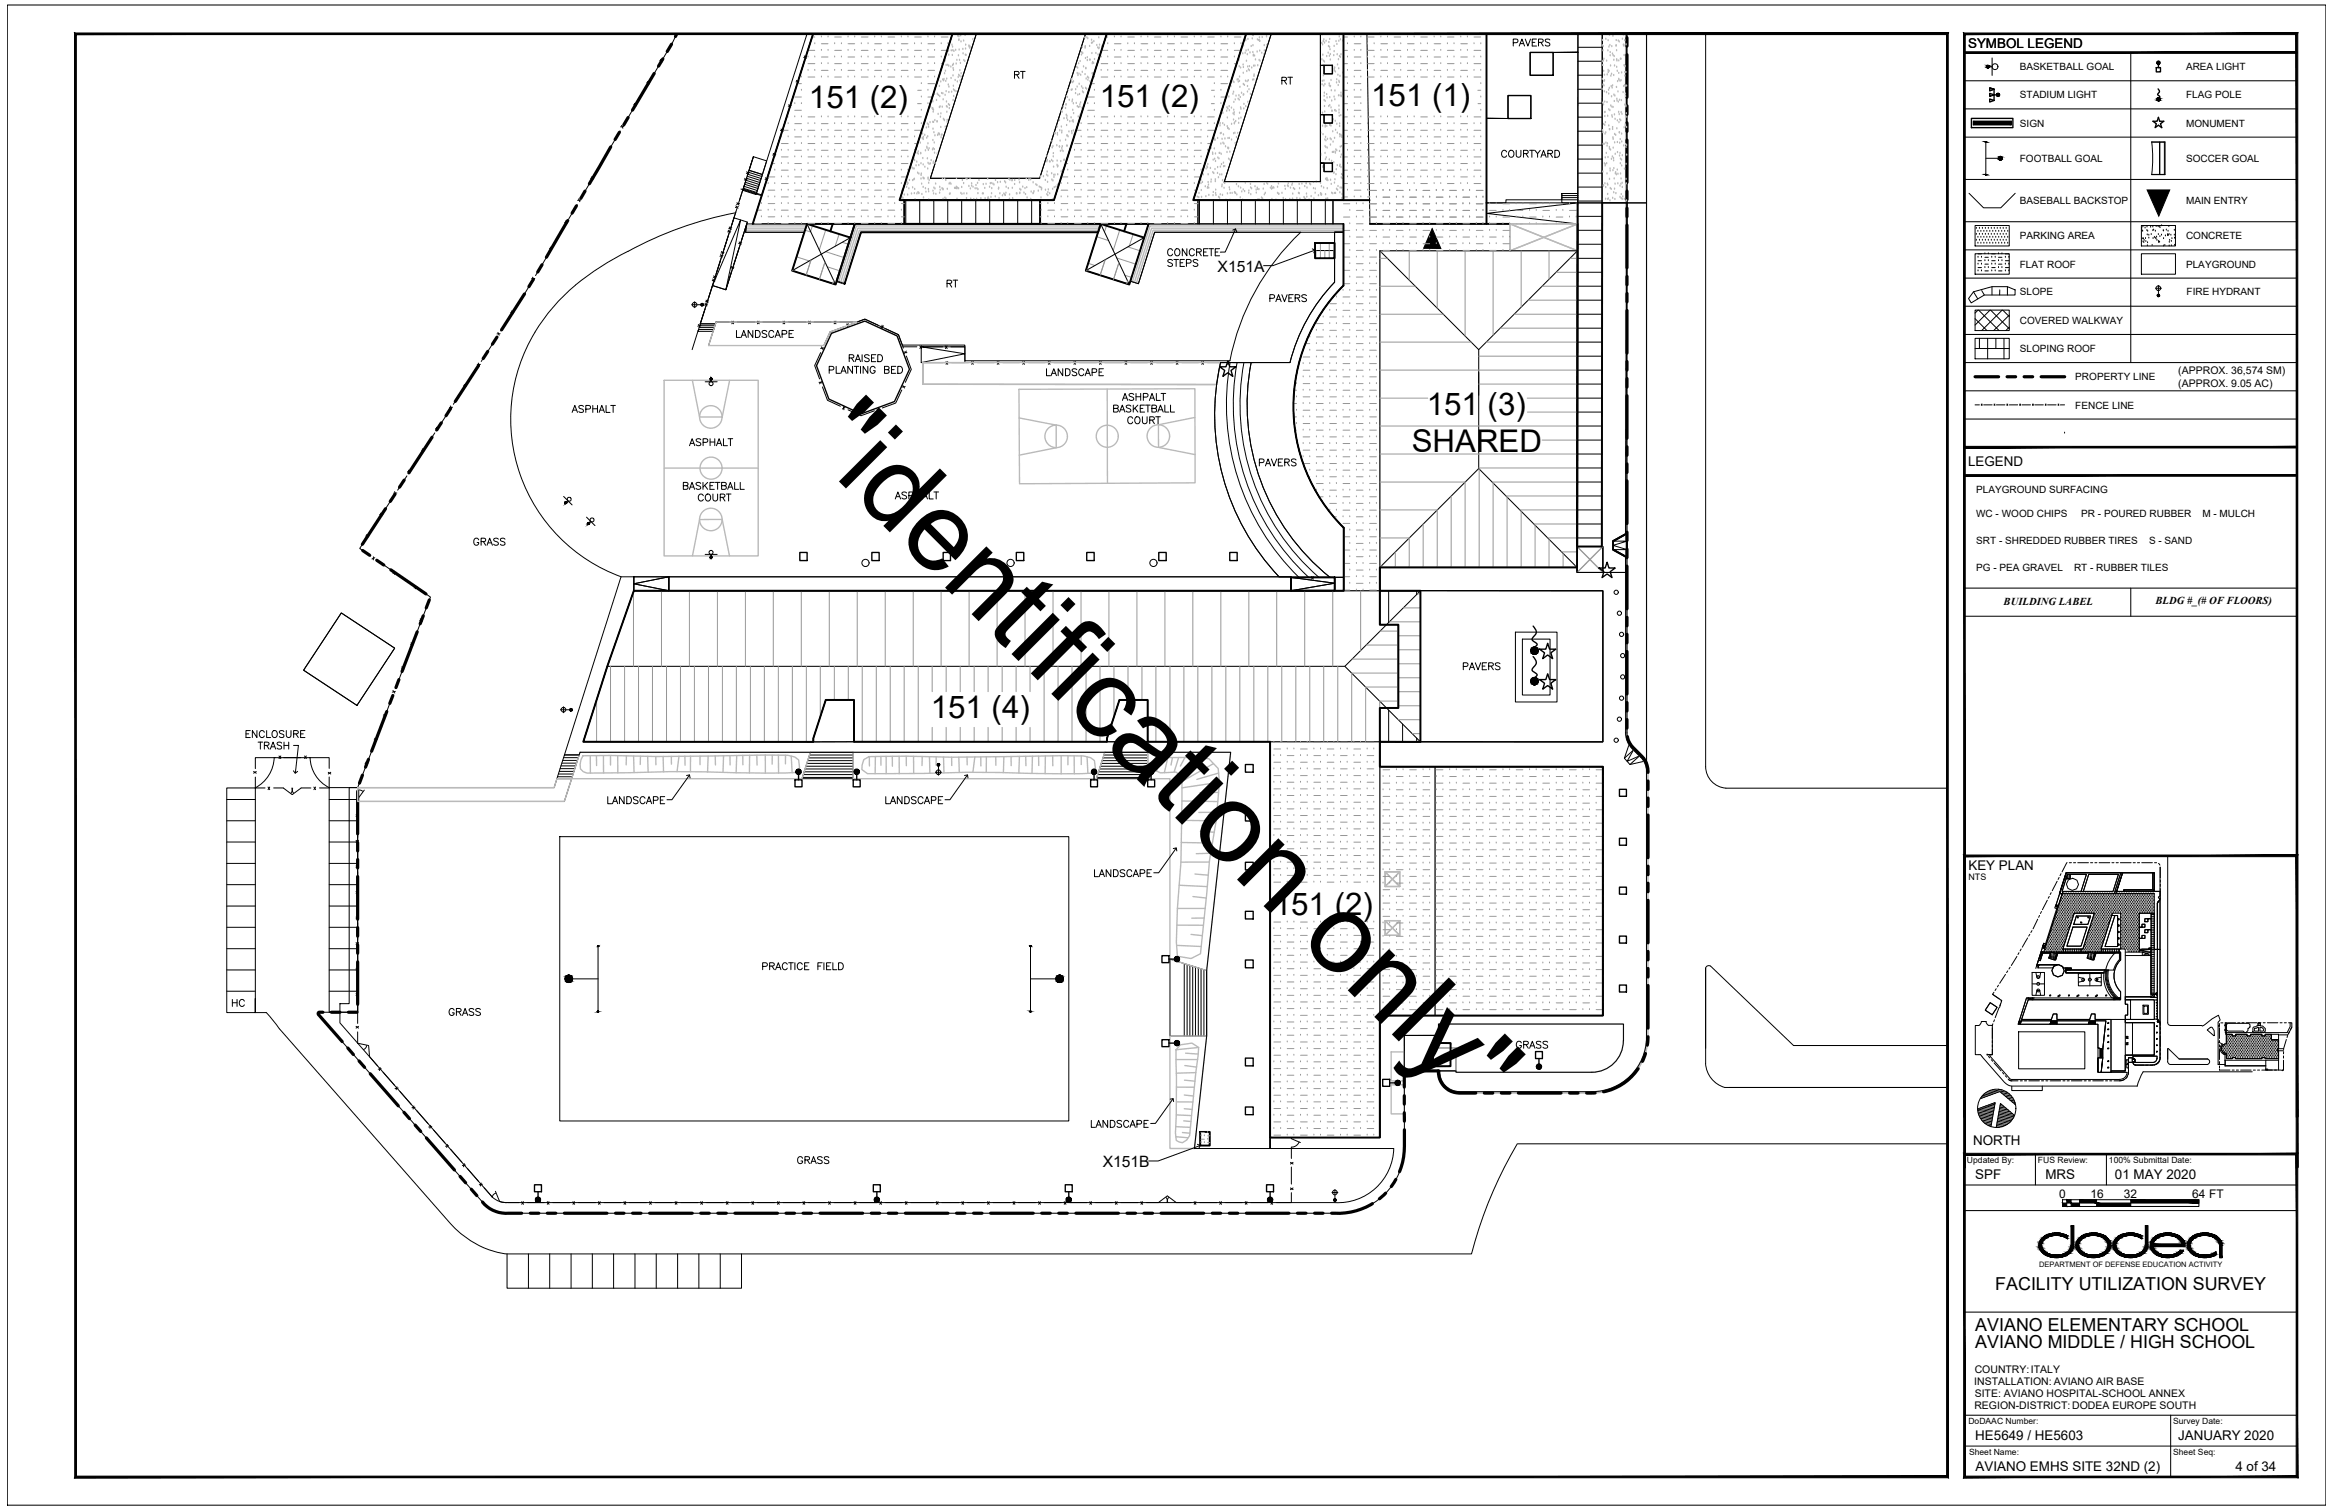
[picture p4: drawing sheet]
<svg xmlns="http://www.w3.org/2000/svg" width="432mm" height="279mm" viewBox="0 0 432 279" stroke-linecap="round" stroke-linejoin="round" font-family="sans-serif">
<defs><g id="words">
<text font-size="20.8" x="149.1" y="82.9" transform="rotate(45 149.1 82.9)">&quot;identification only&quot;</text>
<g font-size="5.8">
<text x="149.8" y="19.9">151 (2)</text>
<text x="203.6" y="19.8">151 (2)</text>
<text x="253.9" y="19.7">151 (1)</text>
<text x="264.2" y="76.8">151 (3)</text>
<text x="261.4" y="83.6">SHARED</text>
<text x="172.4" y="132.9">151 (4)</text>
<text x="235.9" y="169.4">151 (2)</text>
</g>
<g font-size="4.4">
<text x="187" y="15.9">RT</text>
<text x="236.4" y="16.9">RT</text>
<text x="86.8" y="102.3">GRASS</text>
<text x="42" y="187.7">HC</text>
<text x="279.8" y="195.4">GRASS</text>
</g>
<g font-size="4">
<text x="215.2" y="50.4">STEPS</text>
<text x="174.6" y="54.3">RT</text>
<text x="126.6" y="83.6">ASPHALT</text>
<text x="164.7" y="93.5">ASPHALT</text>
<text x="82.2" y="189.1">GRASS</text>
<text x="146.8" y="216.6">GRASS</text>
</g>
<g font-size="3.3">
<text x="369.5" y="238.9">FACILITY UTILIZATION SURVEY</text>
<text x="365.8" y="246.4">AVIANO ELEMENTARY SCHOOL</text>
<text x="365.8" y="249.6">AVIANO MIDDLE / HIGH SCHOOL</text>
</g>
<g font-size="2.9">
<text x="225.5" y="50.3">X151A</text>
<text x="204.2" y="216.1">X151B</text>
</g>
<g font-size="2.5">
<text x="364.4" y="8.9">SYMBOL LEGEND</text>
<text x="364.4" y="86.3">LEGEND</text>
<text x="364.5" y="161">KEY PLAN</text>
<text x="365.3" y="211.9">NORTH</text>
<text x="365.8" y="218.3">SPF</text>
<text x="378.7" y="218.3">MRS</text>
<text x="391.6" y="218.3">01 MAY 2020</text>
<text x="365.8" y="266.6">HE5649 / HE5603</text>
<text x="403.3" y="266.6">JANUARY 2020</text>
<text x="365.8" y="272.3">AVIANO EMHS SITE 32ND (2)</text>
<text x="413.9" y="272.3">4 of 34</text>
</g>
<g font-size="2.2">
<text x="381.3" y="221.7">0</text>
<text x="387.1" y="221.7">16</text>
<text x="393.3" y="221.7">32</text>
<text x="405.9" y="221.7">64 FT</text>
</g>
<g font-size="2">
<text x="371" y="112">BUILDING LABEL</text>
<text x="399.1" y="111.9">BLDG #_(# OF FLOORS)</text>
</g>
<g font-size="1.9">
<text x="374" y="13">BASKETBALL GOAL</text>
<text x="404.8" y="13">AREA LIGHT</text>
<text x="374" y="18.2">STADIUM LIGHT</text>
<text x="374" y="23.4">SIGN</text>
<text x="404.8" y="18.2">FLAG POLE</text>
<text x="404.8" y="23.4">MONUMENT</text>
<text x="374" y="30">FOOTBALL GOAL</text>
<text x="404.8" y="30">SOCCER GOAL</text>
<text x="374" y="37.8">BASEBALL BACKSTOP</text>
<text x="404.8" y="37.8">MAIN ENTRY</text>
<text x="374" y="44.3">PARKING AREA</text>
<text x="404.8" y="44.3">CONCRETE</text>
<text x="374" y="49.5">FLAT ROOF</text>
<text x="404.8" y="49.5">PLAYGROUND</text>
<text x="374" y="60">COVERED WALKWAY</text>
<text x="374" y="54.7">SLOPE</text>
<text x="404.9" y="54.7">FIRE HYDRANT</text>
<text x="374" y="65.2">SLOPING ROOF</text>
<text x="384.3" y="70.4">PROPERTY LINE</text>
<text x="403.3" y="69.3">(APPROX. 36,574 SM)</text>
<text x="403.3" y="71.6">(APPROX. 9.05 AC)</text>
<text x="384.3" y="75.6">FENCE LINE</text>
<text x="365.9" y="91.3">PLAYGROUND SURFACING</text>
<text x="365.9" y="95.8">WC - WOOD CHIPS</text>
<text x="385.4" y="95.8">PR - POURED RUBBER</text>
<text x="407.8" y="95.8">M - MULCH</text>
<text x="365.9" y="100.7">SRT - SHREDDED RUBBER TIRES</text>
<text x="397.9" y="100.7">S - SAND</text>
<text x="365.9" y="105.6">PG - PEA GRAVEL</text>
<text x="384" y="105.6">RT - RUBBER TILES</text>
<text x="365.6" y="256.4">INSTALLATION: AVIANO AIR BASE</text>
<text x="365.6" y="254.2">COUNTRY:ITALY</text>
<text x="365.6" y="260.9">REGION-DISTRICT: DODEA EUROPE SOUTH</text>
<text x="365.6" y="258.6">SITE: AVIANO HOSPITAL-SCHOOL ANNEX</text>
</g>
<text font-size="1.7" x="364.5" y="162.9">NTS</text>
<g font-size="1.6">
<text x="364.2" y="215.3">Updated By:</text>
<text x="377.4" y="215.3">FUS Review:</text>
<text x="390.5" y="215.3">100% Submittal Date:</text>
<text x="364.5" y="263.6">DoDAAC Number:</text>
<text x="402.4" y="263.6">Survey Date:</text>
<text x="364.6" y="269.3">Sheet Name:</text>
<text x="402.4" y="269.3">Sheet Seq:</text>
</g>
<text font-size="1.4" x="377.6" y="234.6">DEPARTMENT OF DEFENSE EDUCATION ACTIVITY</text>
</g></defs>
<!-- layer: C-WALK -->
<g fill="none" stroke="#000" stroke-width=".19">
<path d="M149.4 6.3l-9.4 29.7M150.6 6.3l-11.2 35.2h28v-4.4h-.8l9.8-30.8-9.8 30.8h28.5l9.8-30.8-9.8 30.8h-2.5v4.4h29.2v-4.4h-.8l9.7-30.8-9.7 30.8h27.8v-30.8v30.8h-2v4.4h2v11.4M180.8 6.3l-8.5 26.7h20.2l8.5-26.7M235.4 6.3l-8.7 27.3h17.8v-3.4h.7v1.6h1.5v-1.6h-2.2v-9h.7v1.6h1.5v-1.6h-2.2v-9.1h.7v1.6h1.5v-1.6h-2.2v-5.8M292.2 6.3v3.4h-8.9v4.2h4.3v-4.2h4.6v26.1h-3v1.2h-10.4v.6h-3.6v-15.7h8.3v-4.2h-4.3v4.2h-4v-15.6v31.3h16.9l-.1 63.6h4.8v4.8h-4.8v-.9h-36.5v10.6h3.4v15.4h-3.4v10.9h41.3v46h-41.3v22.6h-20.3v-73.3h-22.7v-7.7h-5.2l-2.3 7.1v.6h-46.9v-7.7h-5.2l-2.3 7.1v.7l-42.6-.1 4.5-13.9 4.9-14h131.4v-11.7v9.2l-12-.1a43.6 43.6 0 0 1-10.8-39.7h12.9a33.2 33.2 0 0 1 8.2-14.8v-9.3h1.7v9.9v-9.9h-1.7M292.2 8.8h4.4M292.2 11.3h4.4M292.2 13.9h4.4M292.2 16.5h4.4M292.2 19.1h4.4M296.6 6.3v30.9l.1 .4h4.6l-.2-31.3M136.2 39.4a67.9 67.9 0 0 0-19.9 7.1"/>
<path d="M137.6 34.9l2.5 .7M137.8 34.5l2.4 .8M137.9 34.1l2.4 .8M138 33.8l2.5 .7M138.1 33.4l2.5 .8M138.2 33l2.5 .8M138.3 32.6l2.5 .8M138.5 32.3l2.4 .8M138.6 31.9l2.4 .8M138.7 31.5l2.5 .8-1.2 3.7-2.5-.8zM139.5 29l2.5 .8-.8 2.5-2.5-.8zM167.7 37.1v4.4"/>
<path d="M170.3 37.1v4.4M172.9 37.1v4.4M175.5 37.1v4.4M178.1 37.1v4.4M180.7 37.1v4.4M183.3 37.1v4.4M185.8 37.1v4.4M188.4 37.1v4.4M191 37.1v4.4M221.8 37.1h25v4.4h-25zM222.1 37.1v4.4M224.7 37.1v4.4"/>
<path d="M227.3 37.1v4.4M229.9 37.1v4.4M232.4 37.1v4.4M235 37.1v4.4M237.6 37.1v4.4M240.2 37.1v4.4M242.8 37.1v4.4M245.4 37.1v4.4M289.2 35.8h3v1.8h-3zM289.2 36.2h3M289.2 36.6h3M289.2 37h3"/>
<path d="M292.1 37.6l-16.9 1.9 16.9 2M292.1 37.6h9.2l-.3 61.3-2.3 1.3v1.6l2.3 1.3v2.9h-4.2v-4.8h-4.7zM292.2 21.7h4.4M292.2 24.3h4.4M292.2 26.9h4.4M292.2 29.5h4.4M292.2 32.1h4.4M292.2 34.6h4.4M292.2 37.2h4.4M106.6 52.8a31.5 31.5 0 0 0-5.3 44.1 31.1 31.1 0 0 0 13.7 9.9M116.3 46.5a52 52 0 0 0-9.7 6.3M129.7 60h2.8l-.5 1.4h-2.8z"/>
<path d="M131.9 52.9l5.2-12.2-2.7 13M135.9 40.3l2.5 .8-4 12.6-2.5-.8zM138.3 41.5h11.1l-.5 1.5h-10.9zM138.3 41.5l-.3 1.5h10.9l-2.2 7.1 8 2.6 .2-.6 1.5 .4 3-9.5h43.9l-2.2 7.1 8 2.6 .2-.6 1.5 .4 3-9.5h27a44.5 44.5 0 0 0-13.1 23.8h-49v-2.9h-11.6l-.7-1.9-6.3-2.9-1.4 .5h-26.1l-.1 .4h-2.8l2.2-7.1 2.5 .8zM212.7 41.5h36.1v1.5h-35l-3 9.5-1.5-.4zM248.7 52.9a31.7 31.7 0 0 0 .1 44.8M292.1 42.6h4.5M292.1 45.2h4.5M292.1 47.8h4.5M292.1 50.4h4.5M292.1 53h4.5M292.1 55.6h4.5"/>
<path d="M292.1 58.2h4.5M292.2 40.1h4.4M129.3 61h2.9M129.4 60.7h2.9M129.6 60.3h2.8M170.6 64.2h8.1v2.9h-8.1v-2.9l8.1 1.3-8.1 1.6M227.8 67.1a44.8 44.8 0 0 0 12.7 39.8M229.1 67.1a43.6 43.6 0 0 0 13.2 39.8M230.3 67.1a42.3 42.3 0 0 0 13.9 39.8M231.7 67.1a41 41 0 0 0 14.6 39.8M292.1 60.8h4.5M292.1 63.3h4.5"/>
<path d="M292.1 65.9h4.5M292.1 68.5h4.5M292.1 71.1h4.5M292.1 73.7h4.5M292.1 76.3h4.5M292.1 78.9h4.5M292.1 81.5h4.5M292.1 84.1h4.5M292.1 86.6h4.5M292.1 89.3h4.5M292.1 91.8h4.5M292.1 94.4h4.5"/>
<path d="M292.1 97h4.5M292.1 99.6h4.5M301 98.9h.3M63.2 113.5l9.9 6.5-7 10.6-9.9-6.5zM115 106.8h2.4v2.6l-4.9 14-4.5 13.9 42.6 .1v-.7l2.3-7.1h5.2v7.7h46.9v-.6l2.3-7.1h5.2v7.7h22.7v75.4h-14l2.2-20.9v-12.1l4.5-40.4h-120.5l-.2 .5h-2.7zM117.4 106.8h6.4v2.6h-6.4zM123.8 106.8l-6.4 1.3 6.4 1.3M123.8 106.8h115.2v2.6h-115.2zM239 106.9l8.1 1.1-8.1 1.4M239 106.9h8.1v2.5h-8.1zM247.1 106.9h1.7v2.5h-1.7zM296.8 106h-4.8v-.9h-36.5v4.3h41.3v28l-41.3-.1v4.7h41.3v46h-41.3v22.6h-20.3v2.1"/>
<path d="M298.7 100.2h2.6l-2.6 .8 2.6 .8h-2.6M301 103.1h.3M104.5 139.8h2.7l-1.4 4.4h-2.7zM149.9 139.8h8.1M150 139.3h8v4.9h-9.5zM158.1 137.3l-7.5 .1M204.4 139.8h8.1M204.6 139.3h7.9v4.9h-9.5zM205 137.3h7.5M301.8 137.7l-.2 .2-.8 2.5M302.5 138.9l-1.2 2.1 2.3-1M302.7 138.7l-1.9 1.7 1 1.2"/>
<path d="M303.7 139.8l-1.9 1.8M64.7 145.8h1.5v41.6h-3.3v-1.6h1.8zM103.1 144.2l-.5 1.6h-36.4M103.2 143.8h2.8M103.4 143.3h2.7M103.6 142.8h2.7M103.7 142.3h2.7M103.9 141.8h2.7M104 141.3h2.8M104.2 140.8h2.7M104.4 140.3h2.7M105.8 144.2l-1.3 4.2h-38.3"/>
<path d="M148.6 143.9h9.4M148.7 143.4h9.3M148.9 142.9h9.1M149.1 142.4h8.9M149.2 141.9h8.8M149.4 141.3h8.6M149.6 140.8h8.4M149.7 140.3h8.3M203.1 143.9h9.4M203.3 143.4h9.2M203.4 142.9h9.1M203.6 142.4h8.9"/>
<path d="M203.7 141.9h8.8M203.9 141.3h8.6M204.1 140.8h8.4M204.2 140.3h8.3M304.6 140.8l-.2 .2-2.6 .6M216.6 177.6l6.8 2.1v12.1h-6.8zM219.3 178.4v13.4M219.8 178.6v13.2M220.3 178.7v13.1M220.8 178.9v12.9M221.4 179.1v12.7M221.9 179.2v12.6"/>
<path d="M222.4 179.4v12.4M222.9 179.5v12.3M315.8 179.3v14.8M59.1 187.4l-.2 .2 .1 .3 30.7 35.1a5.7 5.7 0 0 0 4.5 1.6M59.1 187.4h3.8v2l28.3 32.3a3.8 3.8 0 0 0 2.9 1M260 191.7h6.4v-2.1h34.2v3.1M265.8 191.7h-5.8v20.5a12.3 12.3 0 0 1-12.9 12.4h-152.9M294.8 198.5h-25.2v-.2h-3a3.6 3.6 0 0 0 3.6 3.8M300.6 192.7a5.8 5.8 0 0 1-5.9 5.8M304.9 192a10.1 10.1 0 0 1-10.1 10.1h-24.6M304.9 192v-49.2l-.3-1.4a7.4 7.4 0 0 0-2.4-2.8 4.1 4.1 0 0 1-1.2-2.9v-29.7h-9v-.9h-36.5v4.3h41.3v28l-41.3-.1v4.7h41.3v46h-41.3v22.6h-20.3v2.1h22.9a10.3 10.3 0 0 1-10.9 10h-153.1"/>
</g>
<!-- layer: C-WALK-AREA -->
<g fill="none" stroke="#b9b9b9" stroke-width=".25">
<path d="M172.3 19.8h.1M172.7 18.9h.1M173 17.5h.1M173.4 18.6h.1M173.6 17.4h.1M173.6 17.5h.1M173.8 14.9h.1M173.8 17.7h.1M173.9 14.1h.1M173.9 19.9h.1M173.9 16h.1M174 17.9h.1"/>
<path d="M174.1 19.8h.1M174.2 15.2h.1M174.4 17.3h.1M174.5 19.8h.1M174.6 14.8h.1M174.6 17.4h.1M174.6 18.5h.1M174.7 15h.1M174.8 14.7h.1M174.9 13.6h.1M175 11.3h.1M175 17.6h.1"/>
<path d="M175.1 13.2h.1M175.1 15.1h.1M175.2 12.1h.1M175.2 17h.1M175.3 19.7h.1M175.3 18.9h.1M175.3 10h.1M175.3 14.6h.1M175.4 19.8h.1M175.5 12.1h.1M175.6 15.7h.1M175.6 9.5h.1"/>
<path d="M175.6 19.4h.1M175.7 12.2h.1M175.7 10.2h.1M175.7 17.1h.1M175.7 16.1h.1M175.8 19.5h.1M176.1 12.4h.1M176.1 14.5h.1M176.1 9.4h.1M176.2 17.1h.1M176.3 8.4h.1M176.3 10.3h.1"/>
<path d="M176.4 8.7h.1M176.4 12.1h.1M176.4 9.4h.1M176.5 14h.1M176.5 18.6h.1M176.5 12.7h.1M176.5 11.9h.1M176.5 16h.1M176.5 13h.1M176.6 16.7h.1M176.6 17.9h.1M176.6 9.5h.1"/>
<path d="M176.8 16.8h.1M176.9 14.9h.1M176.9 9.3h.1M177 17h.1M177.1 11.8h.1M177.2 11.2h.1M177.3 15.2h.1M177.4 6.7h.1M177.4 6.6h.1M177.4 14.3h.1M177.5 10.3h.1M177.5 13.9h.1"/>
<path d="M177.5 7.5h.1M177.6 7.4h.1M177.6 6.8h.1M177.6 9.3h.1M177.7 11.2h.1M177.7 14.1h.1M177.7 13.1h.1M177.8 15h.1M177.8 11.7h.1M177.9 6.6h.1M177.9 7.7h.1M178 14.3h.1"/>
<path d="M178 13.6h.1M178.3 9.1h.1M178.3 10h.1M178.4 7.6h.1M178.5 11.2h.1M178.6 11.4h.1M178.7 6.5h.1M178.7 10.2h.1M178.8 9.1h.1M178.8 8.4h.1M178.9 10.3h.1M179.4 8.5h.1"/>
<path d="M179.4 8.7h.1M179.6 9h.1M179.6 8.7h.1M180 6.3h.1M180.1 7.3h.1M180.5 6.3h.1M196.9 19.8h.1M197.4 19.4h.1M197.5 17.9h.1M197.6 18h.1M197.8 16.8h.1M198 18.6h.1"/>
<path d="M198.4 16.7h.1M198.4 14.9h.1M198.4 15.2h.1M198.5 14.7h.1M198.5 16.6h.1M198.5 18.8h.1M198.6 18.5h.1M198.6 15.3h.1M198.7 19.2h.1M198.8 15.1h.1M199.2 17.3h.1M199.2 16.6h.1"/>
<path d="M199.3 19.1h.1M199.4 12.4h.1M199.4 16.1h.1M199.5 13.6h.1M199.5 19.7h.1M199.5 12.6h.1M199.6 17.6h.1M199.6 14h.1M199.7 19.9h.1M199.7 11.8h.1M199.8 13.7h.1M199.8 15.6h.1"/>
<path d="M199.9 17.5h.1M200 19.4h.1M200 19.8h.1M200 11.4h.1M200.1 19h.1M200.1 13.9h.1M200.3 10.2h.1M200.3 16.1h.1M200.3 9.7h.1M200.4 13.4h.1M200.4 8.8h.1M200.4 17h.1"/>
<path d="M200.5 9.9h.1M200.5 16.4h.1M200.6 17.2h.1M200.6 12.4h.1M200.9 7h.1M200.9 13.8h.1M200.9 8.9h.1M200.9 8.7h.1M201 10.8h.1M201 16.4h.1M201.1 12.7h.1M201.1 14.6h.1"/>
<path d="M201.2 16.5h.1M201.2 7h.1M201.3 11.2h.1M201.3 10.7h.1M201.4 14.3h.1M201.4 7.2h.1M201.4 14.9h.1M201.6 14.5h.1M201.8 8.6h.1M201.8 11.1h.1M201.8 15.1h.1M201.9 11.1h.1"/>
<path d="M202.1 8h.1M202.1 7.4h.1M202.2 9.9h.1M202.2 13.6h.1M202.2 11.8h.1M202.3 8h.1M202.3 13.7h.1M202.3 11.6h.1M202.5 11.7h.1M202.5 13.6h.1M202.5 7.7h.1M202.7 11h.1"/>
<path d="M202.9 9.9h.1M203.1 8.4h.1M203.3 8.9h.1M203.3 10.2h.1M203.4 7h.1M203.4 9h.1M203.5 8.9h.1M203.6 8.4h.1M204 8.7h.1M204.4 6.3h.1M227.1 18h.1M227.2 20h.1"/>
<path d="M227.2 17.5h.1M227.4 16.7h.1M227.5 18h.1M227.6 19.7h.1M227.9 16h.1M228 15.4h.1M228.3 17.5h.1M228.3 15.2h.1M228.4 14h.1M228.4 17.1h.1M228.5 19h.1M228.5 15.3h.1"/>
<path d="M228.7 18.5h.1M228.9 17.8h.1M229.1 14.8h.1M229.2 14.7h.1M229.3 18.4h.1M229.3 15.2h.1M229.3 11.2h.1M229.4 17.7h.1M229.4 10.4h.1M229.4 11.1h.1M229.5 12.4h.1M229.5 18.5h.1"/>
<path d="M229.5 15.1h.1M229.5 14.3h.1M229.6 16.2h.1M229.7 18h.1M229.7 12.6h.1M229.7 20h.1M229.9 17.3h.1M230.1 8.4h.1M230.1 10h.1M230.2 12h.1M230.2 17.6h.1M230.2 13.6h.1"/>
<path d="M230.2 12.5h.1M230.2 15.6h.1M230.3 8.5h.1M230.3 17.5h.1M230.3 19.3h.1M230.4 15.8h.1M230.5 7.4h.1M230.6 9.9h.1M230.6 15h.1M230.7 7.5h.1M230.7 19.7h.1M230.7 9.4h.1"/>
<path d="M230.8 11.3h.1M230.9 13.2h.1M230.9 15.1h.1M231 10.1h.1M231 17h.1M231 16h.1M231 12.4h.1M231 18.9h.1M231.1 7.3h.1M231.1 14.9h.1M231.1 9.3h.1M231.2 12.9h.1"/>
<path d="M231.3 16.6h.1M231.3 13.1h.1M231.3 12.3h.1M231.5 9.8h.1M231.5 17.5h.1M231.7 8.6h.1M231.8 12.6h.1M231.9 7.2h.1M231.9 14.8h.1M231.9 6.6h.1M232 9.7h.1M232 8.5h.1"/>
<path d="M232.1 10.4h.1M232.1 6.6h.1M232.1 10.2h.1M232.1 12.2h.1M232.1 14.8h.1M232.2 14.2h.1M232.2 13.9h.1M232.3 16.1h.1M232.3 10.4h.1M232.4 12.2h.1M232.5 11.1h.1M232.6 15.1h.1"/>
<path d="M232.8 9.6h.1M232.8 7.4h.1M232.9 12.2h.1M233.1 7.5h.1M233.1 11.2h.1M233.2 7.5h.1M233.2 7h.1M233.2 7.7h.1M233.2 9.5h.1M233.3 11.3h.1M233.6 9.9h.1M233.7 6.9h.1"/>
<path d="M234.1 10.1h.1M234.1 8.4h.1M234.1 9.4h.1M234.5 6.8h.1M234.5 6.5h.1M234.6 8.4h.1M244.7 8h.1M244.8 11.1h.1M244.8 15.7h.1M244.8 6.4h.1M244.8 15h.1M244.9 8.3h.1"/>
<path d="M244.9 10.2h.1M245 12.1h.1M245 7.7h.1M245.1 14h.1M245.1 11.3h.1M245.1 15.9h.1M245.1 7.4h.1M245.1 15h.1M245.2 17.8h.1M245.2 18.6h.1M245.2 11.5h.1M245.2 17.2h.1"/>
<path d="M245.3 8h.1M245.3 19.7h.1M245.3 15.6h.1M245.4 18.8h.1M245.5 7.6h.1M245.7 10.5h.1M245.7 17.5h.1M245.7 18.1h.1M245.9 9.8h.1M246 8.6h.1M246 19.7h.1M246.1 7.9h.1"/>
<path d="M246.1 15.5h.1M246.1 15.9h.1M246.2 10.4h.1M246.2 8.8h.1M246.2 7.3h.1M246.2 18.1h.1M246.2 19.6h.1M246.3 9.2h.1M246.3 16.1h.1M246.3 11.1h.1M246.3 10.1h.1M246.4 16h.1"/>
<path d="M246.5 14.9h.1M246.5 20h.1M246.5 16.8h.1M246.6 18.7h.1M247 10.3h.1M247 18h.1M247 9.6h.1M247 8.6h.1M247.1 12.8h.1M247.1 13.2h.1M247.1 12.6h.1M247.2 18.5h.1"/>
<path d="M247.2 16.8h.1M247.3 13.3h.1M247.4 7.7h.1M247.5 15.3h.1M247.5 6.3h.1M247.5 14.8h.1M247.5 8.2h.1M247.6 10.1h.1M247.7 12h.1M247.7 13.9h.1M247.8 15.8h.1M247.8 11h.1"/>
<path d="M247.9 17.7h.1M247.9 12.7h.1M247.9 7.6h.1M247.9 19.6h.1M247.9 15h.1M248 15.3h.1M248 6.8h.1M248 10.4h.1M248.1 14.1h.1M248.2 17.7h.1M248.2 10.6h.1M248.2 7.4h.1"/>
<path d="M248.3 10.1h.1M248.3 17.2h.1M248.3 17.9h.1M248.4 17.8h.1M248.6 7.6h.1M248.6 13.5h.1M248.7 7.5h.1M248.7 17.5h.1M248.7 7.3h.1M296.6 16.5h.1M296.7 14.7h.1M296.7 8.5h.1"/>
<path d="M296.7 11.4h.1M296.7 7.5h.1M296.8 12.1h.1M296.8 19.1h.1M296.8 15.7h.1M296.8 9.4h.1M296.9 8.6h.1M296.9 11.3h.1M296.9 19.4h.1M296.9 13.2h.1M297 11h.1M297 15.9h.1"/>
<path d="M297 6.3h.1M297 15.1h.1M297.1 17h.1M297.1 14.9h.1M297.1 13.9h.1M297.1 18.9h.1M297.3 7.3h.1M297.5 17.2h.1M297.5 11.3h.1M297.6 19h.1M297.6 13.9h.1M297.7 9.4h.1"/>
<path d="M297.8 13h.1M297.8 7.5h.1M297.8 13.4h.1M297.9 16.7h.1M297.9 17.4h.1M297.9 8.7h.1M297.9 13.2h.1M298 16.4h.1M298 6.5h.1M298.1 8.4h.1M298.1 9.7h.1M298.1 10.3h.1"/>
<path d="M298.2 12.2h.1M298.3 19.6h.1M298.3 14.1h.1M298.3 16h.1M298.4 13.8h.1M298.4 17.9h.1M298.4 8.6h.1M298.5 19.8h.1M298.5 16.3h.1M298.6 10h.1M298.6 15.9h.1M298.7 6.7h.1"/>
<path d="M298.7 19.9h.1M298.7 10.3h.1M298.8 14h.1M298.8 11.1h.1M298.8 17.6h.1M298.9 10.5h.1M298.9 18.8h.1M299 12.2h.1M299 17.8h.1M299.2 8.5h.1M299.3 8.5h.1M299.3 7.5h.1"/>
<path d="M299.3 16.2h.1M299.3 9.4h.1M299.4 12.5h.1M299.4 11.1h.1M299.4 18.4h.1M299.4 11.3h.1M299.4 18.7h.1M299.5 13.2h.1M299.5 15.1h.1M299.6 17h.1M299.6 7.6h.1M299.6 18.9h.1"/>
<path d="M299.7 11.3h.1M299.7 14.7h.1M299.7 13.6h.1M299.8 14.9h.1M299.8 7.8h.1M299.9 18.6h.1M300 15h.1M300.1 11h.1M300.2 14.9h.1M300.2 18.6h.1M300.3 13.5h.1M300.4 7.3h.1"/>
<path d="M300.5 17.1h.1M300.6 8.4h.1M300.6 6.5h.1M300.6 16h.1M300.7 8.4h.1M300.7 8.5h.1M300.7 12.2h.1M300.7 10.3h.1M300.8 12.2h.1M300.8 15.8h.1M300.8 7.5h.1M300.9 19.4h.1"/>
<path d="M300.9 13.4h.1M300.9 14.1h.1M300.9 12.3h.1M300.9 16h.1M301 17.4h.1M301 17.9h.1M301 19.6h.1M301 13.4h.1M301 19.8h.1M301.1 8.3h.1M301.2 15.9h.1M166.8 37h.1"/>
<path d="M167 36.5h.1M167.2 36.7h.1M167.4 36.1h.1M167.9 33.5h.1M167.9 34.7h.1M168 33.8h.1M168 34.2h.1M168.1 36.1h.1M168.1 34h.1M168.3 35h.1M168.4 33.4h.1M168.8 35.9h.1"/>
<path d="M168.9 31.1h.1M169 33.4h.1M169 34.8h.1M169.1 31.3h.1M169.2 33.3h.1M169.2 29.4h.1M169.3 31.3h.1M169.3 35.8h.1M169.3 33.2h.1M169.3 29.7h.1M169.4 35.1h.1M169.4 37h.1"/>
<path d="M169.6 30.7h.1M169.7 30h.1M169.8 35.9h.1M169.8 28.4h.1M169.9 32.1h.1M170 35.7h.1M170 28.1h.1M170 28.5h.1M170.1 35.7h.1M170.1 30.6h.1M170.1 32.2h.1M170.2 35.8h.1"/>
<path d="M170.4 26.5h.1M170.4 25.5h.1M170.5 28.4h.1M170.5 28.5h.1M170.5 33.1h.1M170.5 30.3h.1M170.6 32.5h.1M170.6 32.2h.1M170.7 34.1h.1M170.7 36h.1M170.8 25.7h.1M170.8 24.8h.1"/>
<path d="M170.9 29.4h.1M170.9 33h.1M170.9 30.5h.1M170.9 34.7h.1M171 25.8h.1M171 25.4h.1M171 36.6h.1M171 33.1h.1M171.1 33.1h.1M171.2 25.1h.1M171.3 31h.1M171.4 27.9h.1"/>
<path d="M171.4 34.9h.1M171.4 35.6h.1M171.5 21.8h.1M171.5 23.7h.1M171.6 25.6h.1M171.6 27.3h.1M171.7 27.5h.1M171.7 29.4h.1M171.7 23h.1M171.8 25.3h.1M171.8 31.3h.1M171.8 26.6h.1"/>
<path d="M171.8 33h.1M171.8 33.2h.1M171.8 30.2h.1M171.9 27.8h.1M171.9 35.1h.1M171.9 23.1h.1M171.9 23.6h.1M172 35.5h.1M172 33.9h.1M172 37h.1M172 27.5h.1M172 30.4h.1"/>
<path d="M172.1 33.4h.1M172.2 22.7h.1M172.3 30.3h.1M172.4 29.7h.1M172.6 20.1h.1M172.7 27.7h.1M172.7 20.2h.1M172.7 22.6h.1M172.7 20.1h.1M172.7 26h.1M172.8 35.4h.1M172.8 23.9h.1"/>
<path d="M172.8 30.3h.1M172.8 20.8h.1M172.8 27.5h.1M172.8 20.4h.1M172.8 30h.1M172.9 22.7h.1M172.9 35.9h.1M172.9 24.6h.1M172.9 34.8h.1M173 26.5h.1M173 27.7h.1M173.1 28.4h.1"/>
<path d="M173.1 22.3h.1M173.1 25.1h.1M173.1 30.3h.1M173.1 35h.1M173.2 34.1h.1M173.3 36h.1M173.5 22.5h.1M173.5 22.6h.1M173.5 28.5h.1M173.6 25.1h.1M173.7 21.2h.1M173.8 24.8h.1"/>
<path d="M173.9 24.8h.1M173.9 25h.1M174 35.8h.1M174 34.7h.1M174.1 35.2h.1M174.1 21.7h.1M174.2 23.6h.1M174.2 21.1h.1M174.3 25.5h.1M174.3 25.1h.1M174.4 25h.1M174.4 34.9h.1"/>
<path d="M174.5 33.1h.1M174.6 35h.1M174.6 35.2h.1M174.6 36.9h.1M174.7 22.1h.1M174.9 22.3h.1M174.9 33.1h.1M175 36.7h.1M175 23.5h.1M175.1 33.4h.1M175.1 36.8h.1M175.3 20.8h.1"/>
<path d="M175.4 22.3h.1M175.4 22.7h.1M175.4 35h.1M175.8 34.1h.1M175.8 20.1h.1M175.8 36h.1M175.9 33.9h.1M175.9 35.9h.1M176.1 34.1h.1M176.8 34.9h.1M176.9 34.9h.1M177.1 34.7h.1"/>
<path d="M177.1 33.1h.1M177.2 35h.1M177.2 36.9h.1M177.3 34.8h.1M177.5 34.9h.1M177.9 35.8h.1M178.1 34.7h.1M178.1 36h.1M178.2 33.4h.1M178.4 34h.1M178.5 35.9h.1M178.9 33.1h.1"/>
<path d="M179 36.8h.1M179 35.9h.1M179 33.2h.1M179.4 34.5h.1M179.6 33.1h.1M179.7 35h.1M179.7 36.9h.1M179.9 34.5h.1M179.9 34h.1M180.2 34.7h.1M180.3 36.9h.1M180.6 34.9h.1"/>
<path d="M180.7 34.3h.1M180.8 36.9h.1M180.9 34.9h.1M181 33.9h.1M181.1 35.8h.1M181.1 35.1h.1M181.3 33.4h.1M181.6 36.8h.1M181.9 35.9h.1M182.1 34.2h.1M182.1 35.9h.1M182.3 34.9h.1"/>
<path d="M182.4 36.8h.1M182.6 34.1h.1M182.9 33.2h.1M182.9 36.8h.1M183 36.6h.1M183.1 36.9h.1M183.2 34.7h.1M183.4 34h.1M183.5 36.5h.1M183.5 34h.1M183.6 35.9h.1M183.6 34.9h.1"/>
<path d="M183.8 34.1h.1M184 34.2h.1M184.3 36.4h.1M184.3 33.4h.1M184.7 33.8h.1M184.9 35h.1M184.9 34.8h.1M185 36.7h.1M185.1 35.9h.1M185.2 33.8h.1M185.6 36.3h.1M185.9 35.9h.1"/>
<path d="M186 33.6h.1M186 36.1h.1M186.1 36.2h.1M186.2 33.9h.1M186.3 35.8h.1M186.3 34.7h.1M186.7 34.9h.1M186.8 33.2h.1M186.9 36.9h.1M186.9 36.1h.1M187 33.4h.1M187.4 33.5h.1"/>
<path d="M187.4 33.4h.1M187.4 34.9h.1M187.5 36.8h.1M187.9 34.2h.1M187.9 33.4h.1M188.2 35.9h.1M188.3 35.9h.1M188.7 33.3h.1M188.8 33.8h.1M188.8 35.8h.1M188.8 35.7h.1M188.8 35.1h.1"/>
<path d="M189 35.2h.1M189.4 34.6h.1M189.6 35.7h.1M189.8 34.9h.1M189.9 36h.1M190 33.1h.1M190.1 34.7h.1M190.2 36.7h.1M190.5 33.4h.1M190.5 33.1h.1M190.8 33.3h.1M190.9 36.9h.1"/>
<path d="M190.9 35.6h.1M191.3 35.9h.1M191.3 33.8h.1M191.4 35.7h.1M191.4 35.5h.1M191.8 34.2h.1M192 34.3h.1M192.2 35.4h.1M192.4 34.6h.1M192.6 32.8h.1M192.7 32.8h.1M192.7 34.7h.1"/>
<path d="M192.8 36.6h.1M192.8 35.2h.1M192.9 34.9h.1M193.2 32.7h.1M193.6 33.4h.1M193.6 35.2h.1M193.8 32.4h.1M193.8 29.9h.1M193.8 36h.1M193.9 28.9h.1M193.9 31.8h.1M193.9 29.7h.1"/>
<path d="M194 33.8h.1M194 36.2h.1M194 32.6h.1M194 35.7h.1M194.1 35.2h.1M194.3 30h.1M194.4 35.9h.1M194.4 30h.1M194.7 29.7h.1M194.7 32.2h.1M194.8 33.3h.1M194.8 26.2h.1"/>
<path d="M194.8 27.4h.1M194.9 37h.1M194.9 35h.1M194.9 29.9h.1M195 27.1h.1M195 33.5h.1M195 29h.1M195 28.4h.1M195.1 30.9h.1M195.1 32.4h.1M195.1 32.8h.1M195.2 34.7h.1"/>
<path d="M195.3 24.8h.1M195.3 36.6h.1M195.3 32.4h.1M195.4 24.8h.1M195.5 34.6h.1M195.7 27h.1M195.7 30.6h.1M195.7 29.8h.1M195.8 23.5h.1M195.8 24.7h.1M195.8 34.3h.1M195.8 25h.1"/>
<path d="M195.8 30.9h.1M195.8 32.4h.1M195.9 30.8h.1M196.2 27.2h.1M196.2 22.3h.1M196.2 24.2h.1M196.3 26.1h.1M196.4 28h.1M196.4 29.9h.1M196.5 31.8h.1M196.5 20.6h.1M196.5 23.5h.1"/>
<path d="M196.6 24.6h.1M196.6 24.3h.1M196.6 27.5h.1M196.7 27.9h.1M196.7 32.3h.1M196.7 27.1h.1M196.7 20.8h.1M196.8 31.6h.1M196.8 28.1h.1M197 29.7h.1M197 22h.1M197.1 29.6h.1"/>
<path d="M197.3 20.1h.1M197.3 26h.1M197.4 21.3h.1M197.5 27h.1M197.5 23.2h.1M197.5 21.9h.1M197.6 25.1h.1M197.6 21.5h.1M197.6 25.2h.1M197.6 27h.1M197.7 22.3h.1M197.7 28.9h.1"/>
<path d="M197.7 28.8h.1M197.8 25.3h.1M197.9 24.4h.1M198.1 22.5h.1M198.3 21.8h.1M198.4 24.4h.1M198.5 24.7h.1M198.5 22.5h.1M198.6 20.4h.1M198.7 22.3h.1M198.7 22.6h.1M198.7 24.2h.1"/>
<path d="M198.8 21h.1M198.9 25h.1M199.7 21.6h.1M200 21.3h.1M200.4 20.1h.1M221.2 36.2h.1M221.7 36.5h.1M222 36.6h.1M222 35.8h.1M222.4 34h.1M222.4 33.4h.1M222.4 35.3h.1"/>
<path d="M222.5 36.5h.1M222.6 33.8h.1M222.8 31.4h.1M222.8 32.4h.1M223.2 34.6h.1M223.3 36.4h.1M223.3 31.3h.1M223.5 30.9h.1M223.6 34.9h.1M223.6 31.1h.1M223.6 34.7h.1M223.6 30.5h.1"/>
<path d="M223.7 33.8h.1M223.7 32.4h.1M223.8 34.3h.1M223.8 34.8h.1M223.8 36.2h.1M224.1 31.2h.1M224.2 33.7h.1M224.3 27.4h.1M224.3 33.3h.1M224.5 28.3h.1M224.6 28.6h.1M224.6 32h.1"/>
<path d="M224.6 36.2h.1M224.6 29.6h.1M224.7 35.6h.1M224.7 32.1h.1M224.8 25.7h.1M224.8 27.6h.1M224.9 29.5h.1M225 26h.1M225 31.4h.1M225 25.9h.1M225 33.6h.1M225 33.3h.1"/>
<path d="M225.1 28.5h.1M225.1 29.9h.1M225.1 35.8h.1M225.1 35.2h.1M225.1 36.2h.1M225.4 23.4h.1M225.4 32.1h.1M225.5 31h.1M225.5 25.6h.1M225.5 29.2h.1M225.6 32.9h.1M225.7 36.5h.1"/>
<path d="M225.7 29.4h.1M225.7 22.5h.1M225.8 28.4h.1M225.8 36.7h.1M225.9 28.4h.1M225.9 32.4h.1M225.9 23.3h.1M225.9 22.9h.1M225.9 36.1h.1M226 30.9h.1M226 24.8h.1M226.1 26.7h.1"/>
<path d="M226.1 28.6h.1M226.1 24.7h.1M226.2 30.5h.1M226.2 32.4h.1M226.2 34.6h.1M226.3 25.8h.1M226.3 34.3h.1M226.3 36.2h.1M226.4 33.5h.1M226.4 22.9h.1M226.4 21h.1M226.5 26.5h.1"/>
<path d="M226.5 30.2h.1M226.5 25h.1M226.6 30.9h.1M226.6 33.8h.1M226.6 26.7h.1M226.6 34.9h.1M226.7 23.2h.1M226.8 30.8h.1M226.8 34h.1M226.8 25.7h.1M226.9 27.2h.1M227 37.1h.1"/>
<path d="M227.1 20.6h.1M227.2 28.2h.1M227.2 23.4h.1M227.3 21.8h.1M227.3 35.9h.1M227.3 23.7h.1M227.3 20.2h.1M227.3 27.4h.1M227.4 25.6h.1M227.4 23.8h.1M227.4 27.6h.1M227.5 29.5h.1"/>
<path d="M227.5 27.5h.1M227.6 24h.1M227.6 25.6h.1M227.6 34.8h.1M227.6 20.5h.1M227.7 35.2h.1M227.7 28.2h.1M227.7 29.6h.1M227.7 37.1h.1M227.8 35.8h.1M228 20h.1M228 23h.1"/>
<path d="M228 25.9h.1M228.1 35.8h.1M228.3 21.1h.1M228.4 22.2h.1M228.4 24.8h.1M228.4 20.4h.1M228.5 21.2h.1M228.5 20.9h.1M228.6 22.9h.1M228.6 35.7h.1M228.6 22.8h.1M228.7 24.7h.1"/>
<path d="M228.7 26.6h.1M228.8 35.8h.1M228.8 22.5h.1M229 25.5h.1M229 34.2h.1M229 36.1h.1M229.2 24.7h.1M229.3 34.6h.1M229.4 22.8h.1M229.4 22h.1M229.5 21h.1M229.7 36.6h.1"/>
<path d="M229.7 34.8h.1M229.8 20.2h.1M229.8 21.9h.1M229.9 35.5h.1M230.1 37.1h.1M230.2 35.2h.1M230.3 20.2h.1M230.5 35.5h.1M230.6 33.9h.1M231.2 35.8h.1M231.2 35.4h.1M231.5 34.1h.1"/>
<path d="M231.6 34.8h.1M231.6 36h.1M231.7 35h.1M232.4 34.6h.1M232.6 35.2h.1M232.6 35.7h.1M232.8 34.8h.1M232.9 35.1h.1M232.9 37h.1M233.1 35.1h.1M233.2 37h.1M233.6 36.7h.1"/>
<path d="M233.8 36.8h.1M233.9 35h.1M234.1 34.2h.1M234.1 36.1h.1M234.3 35.8h.1M234.5 33.9h.1M234.7 34.1h.1M235.2 34.8h.1M235.5 35h.1M235.5 34.6h.1M235.5 36.9h.1M235.6 34.9h.1"/>
<path d="M235.8 34.8h.1M235.9 34.8h.1M236.3 37h.1M236.6 34.7h.1M236.6 35.8h.1M236.7 34.1h.1M236.7 36h.1M236.8 36h.1M237.4 35.8h.1M237.6 36.7h.1M237.9 34.5h.1M238 35h.1"/>
<path d="M238 36.9h.1M238.4 34.4h.1M238.5 34.6h.1M238.5 34h.1M238.8 36.9h.1M238.9 34.8h.1M239.2 34.3h.1M239.3 34h.1M239.3 37h.1M239.3 36.8h.1M239.4 35.9h.1M239.5 34.9h.1"/>
<path d="M239.7 35.1h.1M240.1 36.7h.1M240.4 35.8h.1M240.6 34.1h.1M240.6 35.9h.1M240.6 34.9h.1M240.7 36.8h.1M241.1 34.1h.1M241.5 36.6h.1M241.5 36.8h.1M241.6 34.6h.1M241.7 36.9h.1"/>
<path d="M241.8 34h.1M241.9 34h.1M241.9 35.9h.1M242 36.5h.1M242 34.8h.1M242.4 37h.1M242.5 34.1h.1M242.7 34.2h.1M242.8 36.4h.1M243.2 34.9h.1M243.2 33.8h.1M243.3 36.8h.1"/>
<path d="M243.5 35.8h.1M243.5 35h.1M243.7 33.7h.1M244.1 36.2h.1M244.5 33.9h.1M244.5 35.9h.1M244.5 33.6h.1M244.6 28.5h.1M244.6 35.8h.1M244.6 28.8h.1M244.6 24.7h.1M244.6 36.1h.1"/>
<path d="M244.7 34.6h.1M244.7 36.1h.1M244.9 20.9h.1M244.9 23.4h.1M245 31h.1M245 24.9h.1M245 30.8h.1M245.1 34.8h.1M245.3 20.7h.1M245.3 25.9h.1M245.4 28.4h.1M245.4 27.1h.1"/>
<path d="M245.4 23.5h.1M245.4 23.3h.1M245.4 29.6h.1M245.4 25.4h.1M245.4 36h.1M245.5 33.2h.1M245.5 37h.1M245.5 27.3h.1M245.5 26.1h.1M245.5 36.9h.1M245.6 29.2h.1M245.6 33.4h.1"/>
<path d="M245.7 23.4h.1M245.7 33h.1M245.8 34.9h.1M245.8 27.4h.1M245.8 33.3h.1M245.8 25.8h.1M245.8 36.8h.1M245.9 33.4h.1M246.1 29.6h.1M246.2 23.2h.1M246.3 23.2h.1M246.3 25.7h.1"/>
<path d="M246.4 26.9h.1M246.4 33.4h.1M246.4 23.3h.1M246.5 25.9h.1M246.5 34.1h.1M246.6 29.9h.1M246.6 35.8h.1M246.6 20.6h.1M246.7 28.2h.1M246.8 24.4h.1M246.8 35.9h.1M246.8 26.3h.1"/>
<path d="M246.8 22.2h.1M246.9 28.2h.1M246.9 32.1h.1M247 30.1h.1M247 32h.1M247.1 33.9h.1M247.1 25.6h.1M247.1 20.5h.1M247.1 35.8h.1M247.2 33.3h.1M247.2 20.5h.1M247.2 28.1h.1"/>
<path d="M247.2 22.5h.1M247.3 28.4h.1M247.3 35.8h.1M247.3 24.1h.1M247.3 27.7h.1M247.4 32.3h.1M247.4 20.6h.1M247.4 31.4h.1M247.5 35h.1M247.5 27.9h.1M247.5 23h.1M247.6 30.7h.1"/>
<path d="M247.6 24.7h.1M247.7 35.2h.1M247.7 34.5h.1M247.9 20.4h.1M247.9 20.9h.1M248 21.5h.1M248 28h.1M248 22.9h.1M248 23.4h.1M248 24.9h.1M248.1 30.8h.1M248.1 35.7h.1"/>
<path d="M248.1 25.3h.1M248.1 30.6h.1M248.2 34.8h.1M248.2 27.2h.1M248.2 29.1h.1M248.3 21.4h.1M248.3 25h.1M248.3 31h.1M248.4 32.9h.1M248.4 28.7h.1M248.4 34.8h.1M248.4 32.3h.1"/>
<path d="M248.4 27.1h.1M248.4 25.4h.1M248.5 36.7h.1M248.5 25.2h.1M248.5 36h.1M248.5 37h.1M248.5 33.1h.1M248.6 32.5h.1M248.7 23.4h.1M296.7 24.2h.1M296.8 24.6h.1M296.8 31.8h.1"/>
<path d="M296.8 26.7h.1M296.9 34.5h.1M296.9 34.4h.1M296.9 23h.1M297 26.7h.1M297.1 30.3h.1M297.1 20.8h.1M297.1 23.2h.1M297.2 21.6h.1M297.2 34h.1M297.2 24.8h.1M297.2 20.8h.1"/>
<path d="M297.2 30.7h.1M297.2 29.2h.1M297.3 30.5h.1M297.3 22.7h.1M297.3 36.9h.1M297.3 34.7h.1M297.3 24.6h.1M297.4 26.5h.1M297.4 28.4h.1M297.5 30.3h.1M297.6 32.2h.1M297.6 27h.1"/>
<path d="M297.6 34.1h.1M297.6 26.6h.1M297.7 21.5h.1M297.7 36h.1M297.7 36.9h.1M297.7 34.3h.1M297.7 29.2h.1M297.8 36.8h.1M297.9 20.3h.1M297.9 23.3h.1M298 24h.1M298 27.3h.1"/>
<path d="M298 27.6h.1M298 33.2h.1M298.1 24h.1M298.1 20.5h.1M298.1 37.2h.1M298.1 31.3h.1M298.1 31.7h.1M298.2 34.9h.1M298.2 27.8h.1M298.3 35.1h.1M298.4 29.5h.1M298.5 21.4h.1"/>
<path d="M298.5 21.7h.1M298.5 29.1h.1M298.6 24h.1M298.6 23.6h.1M298.6 36.7h.1M298.7 31.6h.1M298.7 25.5h.1M298.7 25.8h.1M298.7 27.4h.1M298.8 29.3h.1M298.8 29.8h.1M298.8 35.7h.1"/>
<path d="M298.8 31.2h.1M298.9 33.1h.1M298.9 21.3h.1M299 35h.1M299 24.9h.1M299 26.5h.1M299 36.9h.1M299.1 22.1h.1M299.1 34.1h.1M299.1 28.6h.1M299.1 32.2h.1M299.2 25.1h.1"/>
<path d="M299.2 32h.1M299.2 35.8h.1M299.3 32.4h.1M299.4 23.8h.1M299.5 31.5h.1M299.5 22.4h.1M299.5 26.4h.1M299.5 28.3h.1M299.6 34h.1M299.6 32.3h.1M299.7 20.8h.1M299.8 22.7h.1"/>
<path d="M299.8 21.2h.1M299.8 24.6h.1M299.9 24.6h.1M299.9 28.9h.1M299.9 26.5h.1M299.9 22.2h.1M300 34.5h.1M300 36.5h.1M300 28.4h.1M300 25.8h.1M300 30.3h.1M300.1 29.5h.1"/>
<path d="M300.1 32.2h.1M300.1 22.3h.1M300.1 34.1h.1M300.2 33.1h.1M300.2 36.8h.1M300.2 20.8h.1M300.2 36h.1M300.2 29.6h.1M300.3 24.8h.1M300.3 30.7h.1M300.3 26.3h.1M300.3 21.2h.1"/>
<path d="M300.4 36.9h.1M300.4 33.9h.1M300.4 34.7h.1M300.4 28.8h.1M300.5 36.5h.1M300.6 27h.1M300.7 23.7h.1M300.8 36.9h.1M300.8 31.3h.1M301 23.1h.1M301 23.3h.1M301 26.7h.1"/>
<path d="M301.1 27.3h.1M301.1 30.4h.1M301.1 33.2h.1M301.1 21.7h.1M301.1 34h.1M301.1 21.1h.1M301.2 26.9h.1M301.2 37.2h.1M301.2 23.6h.1M301.2 28.7h.1M138.1 42.6h10.9M138.1 42.2h11.1"/>
<path d="M138.2 41.8h11.1M203.4 42.6h-44.3l-3.1 9.8M203.6 42.2h-44.8l-3.1 10.1M203.7 41.8h-45.1l-3.3 10.4M248.8 42.6h-35.3l-3.1 9.8M248.8 41.8h-35.8l-3.3 10.4M248.8 42.2h-35.6l-3.1 10.1M265.2 42.3l1.6 3.7h-3.2zM66.2 145.8h36.4l.5-1.6h2.7l-1.3 4.2h-38.3z"/>
</g>
<!-- layer: C-FNCE-WALL -->
<g fill="none" stroke="#000" stroke-width=".19">
<path d="M117.5 19.1l.2 .6M117.9 19.4h-.6M119.6 16.1l-1.6 2.7M119.9 15.1l.3 .5M120.3 15.3h-.6M122.1 12l-1.6 2.7M122.3 11l.3 .5M122.7 11.2l-.6 .1M125.3 6.3l-.8 1.6-1.6 2.8M146 19.4l.4 .4M146.5 19.5l-.5 .2M147.5 16l-1 3"/>
<path d="M147.5 14.9l.3 .4M147.9 15l-.5 .2M148.9 11.4l-1 3M148.9 10.3l.4 .5M149.4 10.5l-.6 .2M150.3 6.9l-.9 3M150.7 6.3h.1M106.9 37.9l-1.6 2.7M107.1 36.8l.3 .6M107.5 37.1h-.6M109.3 33.8l-1.6 2.7M109.5 32.7l.3 .6"/>
<path d="M109.9 33h-.5M114.8 24.2l-4.7 8.2M115.1 23.2l.2 .5M115.5 23.4l-.6 .1M117.2 20.2l-1.6 2.7M136.3 38.1l.3 .5M136.5 37.5l.3 .5M136.5 38.6l-1.2 3.6M136.7 38.3l-.5 .1M136.9 37.7l-.5 .1M137.2 35l3.8 1.2M137.9 34.1l-1 3"/>
<path d="M137.9 33l.4 .5M138.3 32.9l-.8 2.3M138.3 31.8l.4 .5M138.4 33.2l-.6 .1M138.7 31.4l.8-2.4-1.1 3.6M138.7 31.9l-.5 .2M141.7 32.9l.4 .5M141.7 34l-.6 2.1-3.5-1.1-.9 2.7M142.2 33.1l-.5 .1M143.2 29.5l-1 3M143.2 28.4l.3 .5M143.7 28.5l-.6 .2"/>
<path d="M144.6 25l-.9 3M144.6 23.9l.4 .4M145.1 24l-.6 .2M146 20.5l-.9 3M94.5 58.6l-1.8 2.7M94.7 57.6l.3 .5M95.2 57.8h-.6M98.4 52.4l-3.1 4.9M98.6 51.3l.3 .6M99 51.6h-.6M101.7 46.8l-2.5 4.2M101.9 45.8l.2 .5"/>
<path d="M102.3 46h-.6M104.5 41.9l-2.1 3.5M104.7 40.9l.3 .5M105.1 41.1l-.5 .1M130.5 57.2l-.8 2.8M130.5 56.2l.4 .4M130.7 56.7l-.9 3M130.7 55.6l.4 .4M131 56.3l-.6 .2M131.2 55.7l-.6 .2M132 51.7l.3 .4M132.2 52.1l-1.2 3.6"/>
<path d="M132.2 51.1l.3 .4M132.4 51.8l-.5 .2M132.6 59.6h2.4M132.6 59.6l-1.4 4.4M132.6 59.6l-.1 .4M132.6 51.2l-.5 .2M133.4 47.2l.4 .4M133.4 48.2l-1 3M133.6 47.6l-1 3M133.6 46.6l.4 .4M133.9 47.3l-.6 .1M134.1 46.7l-.6 .2"/>
<path d="M134.8 42.6l.4 .5M135 43.1l-1.1 3.6M135 42l.4 .5M135.3 42.8l-.6 .1M135.4 50.4l-1 3.3M135.4 49.3l.4 .5M135.5 59.5l.3 .5M135.5 42.2l-.6 .1M135.8 59.5l-.3 .5M135.9 49.5l-.6 .1M136.5 59.6h3.2M136.9 45.9l-1 3"/>
<path d="M136.9 44.8l.3 .4M137.3 45l-.5 .1M138.4 41.1l-1.1 3.3M140.2 59.5l.4 .5M140.6 59.5l-.4 .5M141.3 59.6h3.1M145 59.5l.3 .5M145.3 59.5l-.3 .5M146 59.6h3.2M149.7 59.5l.3 .5M150 59.5l-.3 .5M150.8 59.6h3.1"/>
<path d="M154.4 59.5l.4 .5M154.8 59.5l-.4 .5M155.5 59.6h2.4M157 59.9l-.1 .6M80.6 79.4h.6M80.8 79.1l.2 .6M83.1 76.2l-1.7 2.6M83.4 75.2l.2 .5M83.8 75.4h-.6M85.7 72.2l-1.8 2.7M85.8 71.5h.6M86 71.2l.2 .5"/>
<path d="M88.3 68.3l-1.8 2.6M88.4 67.5h.6M88.6 67.2l.2 .5M91.9 62.6l-2.8 4.3M92.2 61.5l.2 .6M92.6 61.8h-.6M129.3 61.2l-1.1 3.5M129.3 60.1l.4 .5M129.8 60.2l-.6 .2M151.7 70.8l.5 .1M151.9 65.3l-1.1 2.4 1 2.5M152.1 70.6l-.3 .5"/>
<path d="M152.1 64.2l.3 .5M152.3 71.6l.9 2.5 2.4 1.1M152.5 64.4l-.6 .1M156.2 75.3l.1 .6M156.2 60.6l-2.5 .9-1.1 2.4M156.5 75.4l-.5 .3M156.8 60l.4 .4M157 75.9l2.4 1.1 2.5-.9M157.7 60l2.4-.9 2.4 1.1M162.4 75.7l.4 .4M162.7 75.6l-.2 .6M163.3 60.2l.1 .6"/>
<path d="M163.6 60.3l-.5 .4M164 60.9l2.4 1.1 .9 2.4M167 72.2l-1.1 2.4-2.5 .9M167.2 71.4l.3 .5M167.2 64.2h2.6M167.4 65.2l.5 .1M167.6 71.6l-.6 .1M167.8 65.9l.9 2.5-1.1 2.4M167.8 65l-.3 .5M170.3 64l.3 .5M170.6 64l-.3 .5M171.4 64.2h3.1"/>
<path d="M174.6 67.1h-3.7v4.1M175 64l.4 .5M175.2 67l.3 .5M175.4 64l-.4 .5M175.5 67l-.3 .5M176.1 64.2h2.6M176.2 67.1h3.2M179.9 67l.3 .5M180.2 67l-.3 .5M180.9 67.1h3.2M184.7 67l.3 .5M185 67l-.3 .5"/>
<path d="M185.7 67.1h3.1M189.4 67l.3 .5M189.7 67l-.3 .5M190.4 67.1h3.2M194.1 67l.3 .5M194.4 67l-.3 .5M195.1 67.1h3.2M198.9 67l.3 .5M199.2 67l-.3 .5M199.9 67.1h3.1M203.6 67l.3 .5M203.9 67l-.3 .5"/>
<path d="M204.6 67.1h3.2M208.3 67l.3 .5M208.6 67l-.3 .5M209.4 67.1h3.1M213.1 67l.3 .5M213.4 67l-.3 .5M214.1 67.1h3.1M217.8 67l.3 .5M218.1 67l-.3 .5M218.8 67.1h3.2M222.5 67l.4 .5M222.9 67l-.4 .5"/>
<path d="M223.6 67.1h3.1M227.3 67l.3 .5M227.6 67l-.3 .5M228.3 67.1h3.7M67.7 99.2h.6M67.9 99l.2 .5M70.2 96l-1.7 2.7M70.3 95.3h.6M70.5 95l.2 .5M72.8 92.1l-1.8 2.6M73.1 91l.2 .6M73.5 91.3h-.6"/>
<path d="M75.3 88.1l-1.7 2.7M75.5 87.3h.5M75.6 87.1l.3 .5M77.9 84.1l-1.7 2.7M78.2 83.1l.3 .5M78.6 83.3l-.5 .1M80.5 80.2l-1.7 2.6M67.6 100l-1 1.6 2 1.3M69.1 103.1v.6M69.4 103.3l-.5 .2M69.9 103.8l2.6 1.8M73 105.8v.6"/>
<path d="M73.3 106l-.5 .2M73.8 106.5l2.6 1.8M76.1 119l.4 .5M76.6 119.2l-.6 .1M77 108.5l-.1 .5M77.2 108.6l-.5 .3M77.7 109.2l2 1.3-1.4 3.7M77.7 115.6l-1.1 3M77.8 114.6l.4 .5M78.3 114.7l-.6 .2M239 106.9h3.3M242.9 106.7l.3 .5"/>
<path d="M243.2 106.7l-.3 .5M243.9 106.9h3.2M51.7 140l.3 .5M52 140l-.3 .5M56.4 140l.3 .5M56.7 140l-.3 .5M69.3 137.8l-1.1 2.9M69.4 136.7l.3 .5M69.8 136.9l-.5 .1M71 133.3l-1.1 3M71.1 132.3l.3 .5M71.5 132.4l-.5 .2"/>
<path d="M72.7 128.9l-1.1 3M72.8 127.8l.3 .5M73.2 128l-.6 .2M74.4 124.5l-1.1 3M74.4 123.4l.4 .5M74.9 123.6l-.6 .1M76.1 120.1l-1.2 2.9M47 142.8l.4 .4M47.3 143.9v2h1.8M47.4 142.8l-.4 .4M49.6 145.7l.3 .5M49.9 145.7l-.3 .5"/>
<path d="M50.7 145.9h1.7l1.7 1.2 1.7-1.2h1.8M51 140.3h-3.7v2M52.5 140.3h3.2M54 145.9l.1 .6-.2 .3M54.2 145.9l-.1 .6 .2 .3M57.3 140.3h3.7v2M58.1 145.7l.3 .5M58.4 145.7l-.3 .5M59.2 145.9h1.8M60.8 143l.4 .3M61 143.9v1.9M61.2 143l-.4 .3"/>
<path d="M65.9 150.9l.5 .3M65.9 155.6l.5 .3M66.2 151.9v3.2M66.2 156.6v3.2M66.2 146.4l.4-.1 .6 .2M66.4 150.9l-.5 .3M66.4 155.6l-.5 .3M67.5 146.3l-1.3 1.6v2.4M67.6 142.2l-1.4 3.6M67.7 141.1l.3 .5M68.1 141.3l-.5 .1M65.9 160.3l.5 .3"/>
<path d="M65.9 165.1l.5 .3M65.9 169.8l.5 .3M65.9 174.5l.5 .4M65.9 179.3l.5 .3M66.2 161.4v3.1M66.2 166.1v3.2M66.2 170.8v3.2M66.2 175.6v3.1M66.4 160.3l-.5 .3M66.4 165.1l-.5 .3M66.4 169.8l-.5 .3M66.4 174.5l-.5 .4"/>
<path d="M66.4 179.3l-.5 .3M65.9 184l.5 .3M65.9 190l.5 .4M66.2 185v4.5M66.2 180.3v3.2M66.2 191.1v2.1l2 .4 .2 2 1.5 1.8M66.4 184l-.5 .3M66.4 190l-.5 .4M67.9 193.6l-.3 .5-.3 .2M70.4 197.6l-.2 .6M70.6 197.9l-.6 .1M70.9 198.5l2.1 2.4"/>
<path d="M73.5 201.2l-.1 .6M73.7 201.5h-.6M74.1 202.1l2.1 2.4M76.6 204.8l-.1 .6M76.8 205l-.5 .1M77.2 205.7l2.1 2.3M79.7 208.4l-.1 .5M80 208.6l-.6 .1M80.3 209.2l2.1 2.4M82.9 211.9l-.2 .6M83.1 212.1l-.6 .1M83.4 212.8l2.1 2.4"/>
<path d="M86 215.5l-.2 .5M86.2 215.7l-.6 .1M86.5 216.4l2.1 2.4M89.1 219l-.1 .6M89.3 219.3l-.6 .1M89.7 219.9l1.5 1.8 .1-.5 .5-.3M238.9 220l.5 .3M238.9 215.2l.5 .3M239.1 216.1v3.1M239.1 210.6v.2l1.7 .8M239.4 220l-.5 .3M239.4 215.2l-.5 .3"/>
<path d="M240.6 211.5l-.6 .6-.9 .3v2.1M91.7 220.6l.8 1.9a9.9 9.9 0 0 0 3.6 .2M96.6 222.5l.3 .5M96.9 222.5l-.3 .5M97.6 222.7h3.2M101.3 222.5l.4 .5M101.7 222.5l-.4 .5M102.4 222.7h3.1M106.1 222.5l.3 .5M106.4 222.5l-.3 .5M107.1 222.7h3.2M110.8 222.5l.3 .5"/>
<path d="M111.1 222.5l-.3 .5M111.8 222.7h3.2M115.5 222.5l.4 .5M115.9 222.5l-.4 .5M116.6 222.7h3.1M120.3 222.5l.3 .5M120.6 222.5l-.3 .5M121.3 222.7h3.2M125 222.5l.3 .5M125.3 222.5l-.3 .5M126.1 222.7h3.1M129.7 222.5l.4 .5"/>
<path d="M130.1 222.5l-.4 .5M130.8 222.7h3.1M134.5 222.5l.3 .5M134.8 222.5l-.3 .5M135.5 222.7h3.2M139.2 222.5l.3 .5M139.5 222.5l-.3 .5M140.3 222.7h3.1M143.9 222.5l.4 .5M144.3 222.5l-.4 .5M145 222.7h3.2M148.7 222.5l.3 .5"/>
<path d="M149 222.5l-.3 .5M149.7 222.7h3.2M153.4 222.5l.3 .5M153.7 222.5l-.3 .5M154.5 222.7h3.1M158.2 222.5l.3 .5M158.5 222.5l-.3 .5M159.2 222.7h3.2M162.9 222.5l.3 .5M163.2 222.5l-.3 .5M163.9 222.7h3.2M167.6 222.5l.4 .5"/>
<path d="M168 222.5l-.4 .5M168.7 222.7h4.1M173.4 222.5l.3 .5M173.7 222.5l-.3 .5M174.4 222.7h3.2M178.1 222.5l.3 .5M178.4 222.5l-.3 .5M179.1 222.7h3.2M182.9 222.5l.3 .5M183.2 222.5l-.3 .5M183.9 222.7h3.1M187.6 222.5l.3 .5"/>
<path d="M187.9 222.5l-.3 .5M188.6 222.7h3.2M192.3 222.5l.4 .5M192.7 222.5l-.4 .5M193.4 222.7h3.1M197.1 222.5l.3 .5M197.4 222.5l-.3 .5M198.1 222.7h3.1M201.8 222.5l.3 .5M202.1 222.5l-.3 .5M202.8 222.7h3.2M206.5 222.5l.4 .5"/>
<path d="M206.9 222.5l-.4 .5M207.6 222.7h3.1M211.3 222.5l.3 .5M211.6 222.5l-.3 .5M215.9 221.7l.2 .4v.5M216.1 221.4l-1.6 1.3h-2.2M216.2 221.4l1.6 1.3h2.8M216.4 221.7l-.2 .4v.5M221.1 222.5l.3 .5M221.4 222.5l-.3 .5M222.2 222.7h3.1M225.8 222.5l.4 .5"/>
<path d="M226.2 222.5l-.4 .5M226.9 222.7h3.1M230.6 222.5l.3 .5M230.9 222.5l-.3 .5M231.6 222.7h3.2M235.3 222.5l.3 .5M235.6 222.5l-.3 .5M239.1 220.8v1.9h-2.7"/>
</g>
<!-- layer: C-EQPT -->
<g fill="none" stroke="#000" stroke-width=".19">
<path d="M128.1 56.4h1.9M128.6 55.9v1.1M130.6 70.7h2.2M131.7 70.1v.6M104.4 91.9l1.5 1.6M105.1 92.7l-.3 .4M108.6 95.8l1.6 1.5M109.4 96.5l-.4 .4M130.6 102.7h2.2M131.7 102.7v.5M103.8 131.4h1.9M104.3 130.9v1.1"/>
<path d="M173.2 143h1.1M173.8 141.6v1.9M110.7 175.2v12.1M190.8 175.2v12.1M106 181.2h4.7M190.8 181.2h4.7M246.6 220.8h1.1M247.2 220.3v1.9"/>
<circle cx="128.6" cy="56.4" r=".43"/>
<circle cx="131.7" cy="71" r=".37"/>
<circle cx="131.7" cy="70.1" r=".16"/>
<circle cx="104.8" cy="93.1" r=".16"/>
<circle cx="105.4" cy="92.4" r=".37"/>
<circle cx="109" cy="96.9" r=".16"/>
<circle cx="109.6" cy="96.3" r=".37"/>
<circle cx="131.7" cy="102.3" r=".37"/>
<circle cx="131.7" cy="103.2" r=".16"/>
<circle cx="299.3" cy="109.7" r=".39"/>
<circle cx="299.9" cy="113.5" r=".39"/>
<circle cx="300.3" cy="117.5" r=".39"/>
<circle cx="104.3" cy="131.4" r=".43"/>
<circle cx="299.3" cy="137.1" r=".39"/>
<circle cx="299.9" cy="133.2" r=".39"/>
<circle cx="300.3" cy="129.3" r=".39"/>
<circle cx="300.5" cy="125.3" r=".39"/>
<circle cx="300.5" cy="121.4" r=".39"/>
<circle cx="173.8" cy="143" r=".43"/>
<circle cx="110.7" cy="175.2" r=".1"/>
<circle cx="190.8" cy="175.2" r=".1"/>
<circle cx="105.3" cy="181.2" r=".69"/>
<circle cx="110.7" cy="187.3" r=".1"/>
<circle cx="190.8" cy="187.3" r=".1"/>
<circle cx="196.2" cy="181.2" r=".69"/>
<circle cx="247.2" cy="220.8" r=".43"/>
</g>
<!-- layer: C-ROOF -->
<g fill="none" stroke="#000" stroke-width=".36">
<path d="M150.6 6.3l-11.2 35.2M176.4 6.3l-9.8 30.8h28.5l9.8-30.8M230.7 6.3l-9.7 30.8h27.8v-30.8M275.2 6.3v35.2h4.4M167.4 37.1h25.2v4.4h-25.2zM248.8 37.1h4.8M292.1 37.6l-.1 63.6h4.6l.1-63.6M149.4 41.5h8.9l-3.6 11.2-8-2.6 2.7-8.6 8.1 2.5M154.2 41.5l-.5 1.3M158.3 41.5h45.5l-.5 1.5h-43.9l-3 9.5-1.5-.4zM203.8 41.5h8.9l-3.6 11.2-8-2.6zM203.8 41.5l8.1 2.5"/>
<path d="M208.6 41.5l-.5 1.3M243.5 45h3.6v2.8h-3.6zM248.7 52.9a31.7 31.7 0 0 0 .1 44.8M248.8 41.5v11.4M253.7 41.5h21.5M292.1 41.5l-.1 63.6h-36.5v4.3M248.8 97.7v11.7h-131.4l-4.9 14-4.5 13.9 42.6 .1v-.7l2.3-7.1h5.2v7.7h46.9v-.6l2.3-7.1h5.2v7.7h22.7v73.3h20.3v-22.6h41.3v-46h-41.3v-4.7M301 98.9l-2.3 1.3M239 106.9h8.1v2.5h-8.1zM255.5 109.4h7.5v28l-7.5-.1v-6.2h3.4v-15.4h-3.4zM298.7 101.8l2.3 1.3M298.7 100.2l2.3-1.3h.3v4.2h-.3l-2.3-1.3z"/>
<path d="M265.3 193.1h3.3v4.3h-3.3zM222.2 209.6h1.8v2.5h-1.8z"/>
</g>
<!-- layer: PLANTER -->
<g fill="none" stroke="#000" stroke-width=".25">
<path d="M245.2 12.1h1.5v1.6h-1.5zM279.2 17.7h4.3v4.2h-4.3zM283.3 9.7h4.3v4.2h-4.3zM245.2 21.2h1.5v1.6h-1.5zM245.2 30.2h1.5v1.6h-1.5zM148.1 102.3h1.4v1.5h-1.4zM161.4 102.3h1.4v1.5h-1.4zM174.6 102.3h1.4v1.5h-1.4zM188.2 102.3h1.4v1.5h-1.4zM201.2 102.3h1.4v1.5h-1.4zM214.6 102.3h1.3v1.5h-1.3zM227.7 102.3h1.4v1.5h-1.4z"/>
<path d="M230.6 159.7h1.4v1.4h-1.4zM230.6 150.6h1.4v1.4h-1.4zM230.6 141.6h1.4v1.4h-1.4zM299.9 155.2h1.3v1.3h-1.3zM299.9 146.1h1.3v1.3h-1.3zM230.6 177.8h1.4v1.4h-1.4zM230.6 168.7h1.4v1.5h-1.4zM299.9 173.3h1.3v1.3h-1.3zM299.9 164.3h1.3v1.3h-1.3zM230.6 195.9h1.4v1.5h-1.4zM299.9 182.4h1.3v1.3h-1.3zM230.6 205h1.4v1.4h-1.4z"/>
<circle cx="159.8" cy="68" r="8.6"/>
</g>
<!-- layer: BUILDING DIVIDE -->
<g fill="none" stroke="#b9b9b9" stroke-width=".25">
<path d="M279.6 46.4h-24.1v58.7M292.1 41.5l-12.5 4.9h12.5l-12.5-4.9 12.5 4.9M292.1 41.5h-12.5v4.9M292.1 41.5l-12.5 4.9M248.8 109.4h6.7M292 105.1v-3.9l4.8 4.8M296.8 101.2l-4.8 4.8M235.2 137.3h20.3M255.5 142v46M265.7 142v46M256.5 161.4l2.7 2.7M256.5 170.5l2.7 2.7"/>
<path d="M256.5 170.5h2.7v2.7h-2.7zM256.5 161.4h2.7v2.7h-2.7zM259.2 161.4l-2.7 2.7M259.2 170.5l-2.7 2.7"/>
</g>
<!-- layer: C-ROOF-PATT -->
<g fill="none" stroke="#979797" stroke-width=".19">
<path d="M147.2 19.2h.1M147.2 18h1.2M147.6 15.5h.8M148.4 14.3h.1M148.4 16.7h.1M148.4 19.2h.1M149.6 10.6h.1M149.6 13h.1M149.6 9.3h1.3M149.6 11.8h1.3M149.6 14.3h1.3M150.4 6.9h.5"/>
<path d="M150.9 8.1h.1M150.9 10.6h.1M150.9 13h.1M152.1 6.9h.1M152.1 9.3h.1M152.1 11.8h.1M152.1 14.3h.1M152.1 8.1h1.2M152.1 10.6h1.2M152.1 13h1.2M153.3 6.9h.1M153.3 9.3h.1"/>
<path d="M153.3 11.8h.1M153.3 14.3h.1M154.6 8.1h.1M154.6 10.6h.1M154.6 13h.1M154.6 6.9h1.2M154.6 9.3h1.2M154.6 11.8h1.2M154.6 14.3h1.2M155.8 8.1h.1M155.8 10.6h.1M155.8 13h.1"/>
<path d="M157 6.9h.1M157 9.3h.1M157 11.8h.1M157 14.3h.1M157 8.1h1.3M157 10.6h1.3M157 13h1.3M158.3 6.9h.1M158.3 9.3h.1M158.3 11.8h.1M158.3 14.3h.1M159.5 8.1h.1"/>
<path d="M159.5 10.6h.1M159.5 13h.1M159.5 6.9h1.2M159.5 9.3h1.2M159.5 11.8h1.2M159.5 14.3h1.2M160.7 8.1h.1M160.7 10.6h.1M160.7 13h.1M162 6.9h.1M162 9.3h.1M162 11.8h.1"/>
<path d="M162 14.3h.1M162 8.1h1.2M162 10.6h1.2M162 13h1.2M163.2 6.9h.1M163.2 9.3h.1M163.2 11.8h.1M163.2 14.3h.1M164.4 8.1h.1M164.4 10.6h.1M164.4 13h.1M164.4 6.9h1.3"/>
<path d="M164.4 9.3h1.3M164.4 11.8h1.3M164.4 14.3h1.3M165.7 8.1h.1M165.7 10.6h.1M165.7 13h.1M166.9 6.9h.1M166.9 9.3h.1M166.9 11.8h.1M166.9 14.3h.1M166.9 8.1h1.2M166.9 10.6h1.2"/>
<path d="M166.9 13h1.2M168.1 6.9h.1M168.1 9.3h.1M168.1 11.8h.1M168.1 14.3h.1M169.3 8.1h.1M169.3 10.6h.1M169.3 13h.1M169.3 6.9h1.3M169.3 9.3h1.3M169.3 11.8h1.3M169.3 14.3h1.3"/>
<path d="M169.9 19.2h.7M169.9 16.7h.7M170.6 8.1h.1M170.6 10.6h.1M170.6 13h.1M170.6 15.5h.1M170.6 18h.1M171.8 6.9h.1M171.8 9.3h.1M171.8 11.8h.1M171.8 14.3h.1M171.8 16.7h.1"/>
<path d="M171.8 19.2h.1M171.8 8.1h1.3M171.8 10.6h1.3M171.8 13h1.3M171.8 15.5h1.3M171.8 18h.8M173.1 6.9h.1M173.1 9.3h.1M173.1 11.8h.1M173.1 14.3h.1M174.3 8.1h.1M174.3 10.6h.1"/>
<path d="M174.3 6.9h1.2M174.3 9.3h1.1M174.3 11.8h.3M175.5 8.1h.1M201.4 19.2h.1M201.4 18h1.2M202 15.5h.6M202.6 14.3h.1M202.6 16.7h.1M202.6 19.2h.1M203.9 10.6h.1M203.9 13h.1"/>
<path d="M203.9 11.8h1.2M203.9 14.3h1.2M204 9.3h1.1M204.7 6.9h.4M205.1 8.1h.1M205.1 10.6h.1M205.1 13h.1M206.3 6.9h.1M206.3 9.3h.1M206.3 11.8h.1M206.3 14.3h.1M206.3 8.1h1.3"/>
<path d="M206.3 10.6h1.3M206.3 13h1.3M207.6 6.9h.1M207.6 9.3h.1M207.6 11.8h.1M207.6 14.3h.1M208.8 8.1h.1M208.8 10.6h.1M208.8 13h.1M208.8 6.9h1.3M208.8 9.3h1.3M208.8 11.8h1.3"/>
<path d="M208.8 14.3h1.3M210.1 8.1h.1M210.1 10.6h.1M210.1 13h.1M211.3 6.9h.1M211.3 9.3h.1M211.3 11.8h.1M211.3 14.3h.1M211.3 8.1h1.2M211.3 10.6h1.2M211.3 13h1.2M212.5 6.9h.1"/>
<path d="M212.5 9.3h.1M212.5 11.8h.1M212.5 14.3h.1M213.8 8.1h.1M213.8 10.6h.1M213.8 13h.1M213.8 6.9h1.2M213.8 9.3h1.2M213.8 11.8h1.2M213.8 14.3h1.2M215 8.1h.1M215 10.6h.1"/>
<path d="M215 13h.1M216.2 6.9h.1M216.2 9.3h.1M216.2 11.8h.1M216.2 14.3h.1M216.2 8.1h1.3M216.2 10.6h1.3M216.2 13h1.3M217.5 6.9h.1M217.5 9.3h.1M217.5 11.8h.1M217.5 14.3h.1"/>
<path d="M218.7 8.1h.1M218.7 10.6h.1M218.7 13h.1M218.7 6.9h1.2M218.7 9.3h1.2M218.7 11.8h1.2M218.7 14.3h1.2M219.9 8.1h.1M219.9 10.6h.1M219.9 13h.1M221.1 6.9h.1M221.1 9.3h.1"/>
<path d="M221.1 11.8h.1M221.1 14.3h.1M221.1 8.1h1.3M221.1 10.6h1.3M221.1 13h1.3M222.4 6.9h.1M222.4 9.3h.1M222.4 11.8h.1M222.4 14.3h.1M223.6 8.1h.1M223.6 10.6h.1M223.6 13h.1"/>
<path d="M223.6 6.9h1.2M223.6 9.3h1.2M223.6 11.8h1.2M223.6 14.3h1.2M224.3 19.2h.5M224.3 16.7h.5M224.8 8.1h.1M224.8 10.6h.1M224.8 13h.1M224.8 15.5h.1M224.8 18h.1M226.1 6.9h.1"/>
<path d="M226.1 9.3h.1M226.1 11.8h.1M226.1 14.3h.1M226.1 16.7h.1M226.1 19.2h.1M226.1 8.1h1.2M226.1 10.6h1.2M226.1 13h1.2M226.1 15.5h1.2M226.1 18h.9M227.3 6.9h.1M227.3 9.3h.1"/>
<path d="M227.3 11.8h.1M227.3 14.3h.1M227.3 16.7h.1M228.6 8.1h.1M228.6 10.6h.1M228.6 13h.1M228.6 6.9h1.2M228.6 9.3h1.2M228.6 11.8h.4M229.8 8.1h.1M248.8 6.9h.7M248.8 9.3h.7"/>
<path d="M248.8 11.8h.7M248.8 14.3h.7M248.8 16.7h.7M248.8 19.2h.7M249.5 8.1h.1M249.5 10.6h.1M249.5 13h.1M249.5 15.5h.1M249.5 18h.1M250.8 6.9h.1M250.8 9.3h.1M250.8 11.8h.1"/>
<path d="M250.8 14.3h.1M250.8 16.7h.1M250.8 19.2h.1M250.8 8.1h1.2M250.8 10.6h1.2M250.8 13h1.2M250.8 15.5h1.2M250.8 18h1.2M252 6.9h.1M252 9.3h.1M252 11.8h.1M252 14.3h.1"/>
<path d="M252 16.7h.1M252 19.2h.1M253.2 8.1h.1M253.2 10.6h.1M253.2 13h.1M253.2 6.9h1.2M253.2 9.3h1.2M253.2 11.8h1.2M253.2 14.3h1.2M254.4 8.1h.1M254.4 10.6h.1M254.4 13h.1"/>
<path d="M255.7 6.9h.1M255.7 9.3h.1M255.7 11.8h.1M255.7 14.3h.1M255.7 8.1h1.2M255.7 10.6h1.2M255.7 13h1.2M256.9 6.9h.1M256.9 9.3h.1M256.9 11.8h.1M256.9 14.3h.1M258.1 8.1h.1"/>
<path d="M258.1 10.6h.1M258.1 13h.1M258.1 6.9h1.3M258.1 9.3h1.3M258.1 11.8h1.3M258.1 14.3h1.3M259.4 8.1h.1M259.4 10.6h.1M259.4 13h.1M260.6 6.9h.1M260.6 9.3h.1M260.6 11.8h.1"/>
<path d="M260.6 14.3h.1M260.6 8.1h1.2M260.6 10.6h1.2M260.6 13h1.2M261.8 6.9h.1M261.8 9.3h.1M261.8 11.8h.1M261.8 14.3h.1M263.1 8.1h.1M263.1 10.6h.1M263.1 13h.1M263.1 6.9h1.2"/>
<path d="M263.1 9.3h1.2M263.1 11.8h1.2M263.1 14.3h1.2M264.3 8.1h.1M264.3 10.6h.1M264.3 13h.1M265.5 6.9h.1M265.5 9.3h.1M265.5 11.8h.1M265.5 14.3h.1M265.5 8.1h1.3M265.5 10.6h1.3"/>
<path d="M265.5 13h1.3M266.8 6.9h.1M266.8 9.3h.1M266.8 11.8h.1M266.8 14.3h.1M268 8.1h.1M268 10.6h.1M268 13h.1M268 6.9h1.2M268 9.3h1.2M268 11.8h1.2M268 14.3h1.2"/>
<path d="M269.2 8.1h.1M269.2 10.6h.1M269.2 13h.1M270.5 6.9h.1M270.5 9.3h.1M270.5 11.8h.1M270.5 14.3h.1M270.5 8.1h1.2M270.5 10.6h1.2M270.5 13h1.2M271.7 6.9h.1M271.7 9.3h.1"/>
<path d="M271.7 11.8h.1M271.7 14.3h.1M272.9 8.1h.1M272.9 10.6h.1M272.9 13h.1M272.9 6.9h1.3M272.9 9.3h1.3M272.9 11.8h1.3M272.9 14.3h1.3M273.6 16.7h.6M273.7 19.2h.5M274.2 8.1h.1"/>
<path d="M274.2 10.6h.1M274.2 13h.1M274.2 15.5h.1M274.2 18h.1M140.2 38.9h.8M141 36.5h.1M141 37.7h.1M142.2 34h.1M142.2 36.5h.1M142.2 38.9h.1M142.2 32.8h1.3M142.2 35.2h1.3"/>
<path d="M142.2 37.7h1.3M142.9 30.3h.6M143.5 29.1h.1M143.5 31.5h.1M143.5 34h.1M143.5 36.5h.1M143.5 38.9h.1M144.7 25.4h.1M144.7 27.8h.1M144.7 30.3h.1M144.7 32.8h.1M144.7 35.2h.1"/>
<path d="M144.7 37.7h.1M144.7 26.6h1.2M144.7 29.1h1.2M144.7 31.5h1.2M144.7 34h1.2M144.7 36.5h1.2M144.7 38.9h1.2M144.9 24.1h1M145.7 21.6h.2M145.9 22.9h.1M145.9 25.4h.1M145.9 27.8h.1"/>
<path d="M145.9 30.3h.1M145.9 32.8h.1M145.9 35.2h.1M145.9 37.7h.1M147.2 21.6h.1M147.2 24.1h.1M147.2 26.6h.1M147.2 29.1h.1M147.2 31.5h.1M147.2 34h.1M147.2 36.5h.1M147.2 38.9h.1"/>
<path d="M147.2 20.4h1.2M147.2 22.9h1.2M147.2 25.4h1.2M147.2 27.8h1.2M147.2 30.3h1.2M147.2 32.8h1.2M147.2 35.2h1.2M147.2 37.7h1.2M148.4 21.6h.1M148.4 24.1h.1M148.4 26.6h.1M148.4 29.1h.1"/>
<path d="M148.4 31.5h.1M148.4 34h.1M148.4 36.5h.1M148.4 38.9h.1M149.6 22.9h.1M149.6 25.4h.1M149.6 27.8h.1M149.6 30.3h.1M149.6 32.8h.1M149.6 35.2h.1M149.6 37.7h.1M149.6 21.6h1.3"/>
<path d="M149.6 24.1h1.3M149.6 26.6h1.3M149.6 29.1h1.3M149.6 31.5h1.3M149.6 34h1.3M149.6 36.5h1.3M149.6 38.9h1.3M150.9 22.9h.1M150.9 25.4h.1M150.9 27.8h.1M150.9 30.3h.1M150.9 32.8h.1"/>
<path d="M150.9 35.2h.1M150.9 37.7h.1M152.1 21.6h.1M152.1 24.1h.1M152.1 26.6h.1M152.1 29.1h.1M152.1 31.5h.1M152.1 34h.1M152.1 36.5h.1M152.1 38.9h.1M152.1 22.9h1.2M152.1 25.4h1.2"/>
<path d="M152.1 27.8h1.2M152.1 30.3h1.2M152.1 32.8h1.2M152.1 35.2h1.2M152.1 37.7h1.2M153.3 21.6h.1M153.3 24.1h.1M153.3 26.6h.1M153.3 29.1h.1M153.3 31.5h.1M153.3 34h.1M153.3 36.5h.1"/>
<path d="M153.3 38.9h.1M154.6 22.9h.1M154.6 25.4h.1M154.6 27.8h.1M154.6 30.3h.1M154.6 32.8h.1M154.6 35.2h.1M154.6 37.7h.1M154.6 21.6h1.2M154.6 24.1h1.2M154.6 26.6h1.2M154.6 29.1h1.2"/>
<path d="M154.6 31.5h1.2M154.6 34h1.2M154.6 36.5h1.2M154.6 38.9h1.2M155.8 22.9h.1M155.8 25.4h.1M155.8 27.8h.1M155.8 30.3h.1M155.8 32.8h.1M155.8 35.2h.1M155.8 37.7h.1M157 21.6h.1"/>
<path d="M157 24.1h.1M157 26.6h.1M157 29.1h.1M157 31.5h.1M157 34h.1M157 36.5h.1M157 38.9h.1M157 22.9h1.3M157 25.4h1.3M157 27.8h1.3M157 30.3h1.3M157 32.8h1.3"/>
<path d="M157 35.2h1.3M157 37.7h1.3M158.3 21.6h.1M158.3 24.1h.1M158.3 26.6h.1M158.3 29.1h.1M158.3 31.5h.1M158.3 34h.1M158.3 36.5h.1M158.3 38.9h.1M159.5 22.9h.1M159.5 25.4h.1"/>
<path d="M159.5 27.8h.1M159.5 30.3h.1M159.5 32.8h.1M159.5 35.2h.1M159.5 37.7h.1M159.5 21.6h1.2M159.5 24.1h1.2M159.5 26.6h1.2M159.5 29.1h1.2M159.5 31.5h1.2M159.5 34h1.2M159.5 36.5h1.2"/>
<path d="M159.5 38.9h1.2M160.7 22.9h.1M160.7 25.4h.1M160.7 27.8h.1M160.7 30.3h.1M160.7 32.8h.1M160.7 35.2h.1M160.7 37.7h.1M162 21.6h.1M162 24.1h.1M162 26.6h.1M162 29.1h.1"/>
<path d="M162 31.5h.1M162 34h.1M162 36.5h.1M162 38.9h.1M162 22.9h1.2M162 25.4h1.2M162 27.8h1.2M162 30.3h1.2M162 32.8h1.2M162 35.2h1.2M162 37.7h1.2M163.2 21.6h.1"/>
<path d="M163.2 24.1h.1M163.2 26.6h.1M163.2 29.1h.1M163.2 31.5h.1M163.2 34h.1M163.2 36.5h.1M163.2 38.9h.1M164.4 22.9h.1M164.4 25.4h.1M164.4 27.8h.1M164.4 30.3h.1M164.4 32.8h.1"/>
<path d="M164.4 35.2h.1M164.4 37.7h.1M164.4 21.6h1.3M164.4 24.1h1.3M164.4 26.6h1.3M164.4 29.1h1.3M164.4 31.5h1.3M164.4 34h1.3M164.4 36.5h1.3M164.4 38.9h1.3M165.7 22.9h.1M165.7 25.4h.1"/>
<path d="M165.7 27.8h.1M165.7 30.3h.1M165.7 32.8h.1M165.7 35.2h.1M165.7 37.7h.1M166.9 21.6h.1M166.9 24.1h.1M166.9 26.6h.1M166.9 29.1h.1M166.9 31.5h.1M166.9 34h.1M166.9 38.9h.1"/>
<path d="M166.9 22.9h1.2M166.9 25.4h1.2M166.9 27.8h1.2M166.9 30.3h1.2M166.9 32.8h1.1M166.9 35.2h.3M166.9 37.7h.5M168.1 21.6h.1M168.1 24.1h.1M168.1 26.6h.1M168.1 29.1h.1M168.1 31.5h.1"/>
<path d="M169.3 22.9h.1M169.3 25.4h.1M169.3 27.8h.1M169.3 21.6h1.3M169.3 24.1h1.3M169.3 26.6h.6M170.6 20.4h.1M170.6 22.9h.1M171.8 20.4h.1M192.6 37.7h.2M192.8 38.9h.1M194 37.7h.1"/>
<path d="M194 38.9h1.3M195.3 37.7h.1M196.5 34h.1M196.5 36.5h.1M196.5 38.9h.1M196.5 35.2h1.2M196.5 37.7h1.2M196.5 32.8h1.2M197.3 30.3h.4M197.7 29.1h.1M197.7 31.5h.1M197.7 34h.1"/>
<path d="M197.7 36.5h.1M197.7 38.9h.1M199 25.4h.1M199 27.8h.1M199 30.3h.1M199 32.8h.1M199 35.2h.1M199 37.7h.1M199 26.6h1.2M199 29.1h1.2M199 31.5h1.2M199 34h1.2"/>
<path d="M199 36.5h1.2M199 38.9h1.2M199.3 24.1h.9M200 21.6h.2M200.2 22.9h.1M200.2 25.4h.1M200.2 27.8h.1M200.2 30.3h.1M200.2 32.8h.1M200.2 35.2h.1M200.2 37.7h.1M201.4 21.6h.1"/>
<path d="M201.4 24.1h.1M201.4 26.6h.1M201.4 29.1h.1M201.4 31.5h.1M201.4 34h.1M201.4 36.5h.1M201.4 38.9h.1M201.4 20.4h1.2M201.4 22.9h1.2M201.4 25.4h1.2M201.4 27.8h1.2M201.4 30.3h1.2"/>
<path d="M201.4 32.8h1.2M201.4 35.2h1.2M201.4 37.7h1.2M202.6 21.6h.1M202.6 24.1h.1M202.6 26.6h.1M202.6 29.1h.1M202.6 31.5h.1M202.6 34h.1M202.6 36.5h.1M202.6 38.9h.1M203.9 22.9h.1"/>
<path d="M203.9 25.4h.1M203.9 27.8h.1M203.9 30.3h.1M203.9 32.8h.1M203.9 35.2h.1M203.9 37.7h.1M203.9 21.6h1.2M203.9 24.1h1.2M203.9 26.6h1.2M203.9 29.1h1.2M203.9 31.5h1.2M203.9 34h1.2"/>
<path d="M203.9 36.5h1.2M203.9 38.9h1.2M205.1 22.9h.1M205.1 25.4h.1M205.1 27.8h.1M205.1 30.3h.1M205.1 32.8h.1M205.1 35.2h.1M205.1 37.7h.1M206.3 21.6h.1M206.3 24.1h.1M206.3 26.6h.1"/>
<path d="M206.3 29.1h.1M206.3 31.5h.1M206.3 34h.1M206.3 36.5h.1M206.3 38.9h.1M206.3 22.9h1.3M206.3 25.4h1.3M206.3 27.8h1.3M206.3 30.3h1.3M206.3 32.8h1.3M206.3 35.2h1.3M206.3 37.7h1.3"/>
<path d="M207.6 21.6h.1M207.6 24.1h.1M207.6 26.6h.1M207.6 29.1h.1M207.6 31.5h.1M207.6 34h.1M207.6 36.5h.1M207.6 38.9h.1M208.8 22.9h.1M208.8 25.4h.1M208.8 27.8h.1M208.8 30.3h.1"/>
<path d="M208.8 32.8h.1M208.8 35.2h.1M208.8 37.7h.1M208.8 21.6h1.3M208.8 24.1h1.3M208.8 26.6h1.3M208.8 29.1h1.3M208.8 31.5h1.3M208.8 34h1.3M208.8 36.5h1.3M208.8 38.9h1.3M210.1 22.9h.1"/>
<path d="M210.1 25.4h.1M210.1 27.8h.1M210.1 30.3h.1M210.1 32.8h.1M210.1 35.2h.1M210.1 37.7h.1M211.3 21.6h.1M211.3 24.1h.1M211.3 26.6h.1M211.3 29.1h.1M211.3 31.5h.1M211.3 34h.1"/>
<path d="M211.3 36.5h.1M211.3 38.9h.1M211.3 22.9h1.2M211.3 25.4h1.2M211.3 27.8h1.2M211.3 30.3h1.2M211.3 32.8h1.2M211.3 35.2h1.2M211.3 37.7h1.2M212.5 21.6h.1M212.5 24.1h.1M212.5 26.6h.1"/>
<path d="M212.5 29.1h.1M212.5 31.5h.1M212.5 34h.1M212.5 36.5h.1M212.5 38.9h.1M213.8 22.9h.1M213.8 25.4h.1M213.8 27.8h.1M213.8 30.3h.1M213.8 32.8h.1M213.8 35.2h.1M213.8 37.7h.1"/>
<path d="M213.8 21.6h1.2M213.8 24.1h1.2M213.8 26.6h1.2M213.8 29.1h1.2M213.8 31.5h1.2M213.8 34h1.2M213.8 36.5h1.2M213.8 38.9h1.2M215 22.9h.1M215 25.4h.1M215 27.8h.1M215 30.3h.1"/>
<path d="M215 32.8h.1M215 35.2h.1M215 37.7h.1M216.2 21.6h.1M216.2 24.1h.1M216.2 26.6h.1M216.2 29.1h.1M216.2 31.5h.1M216.2 34h.1M216.2 36.5h.1M216.2 38.9h.1M216.2 22.9h1.3"/>
<path d="M216.2 25.4h1.3M216.2 27.8h1.3M216.2 30.3h1.3M216.2 32.8h1.3M216.2 35.2h1.3M216.2 37.7h1.3M217.5 21.6h.1M217.5 24.1h.1M217.5 26.6h.1M217.5 29.1h.1M217.5 31.5h.1M217.5 34h.1"/>
<path d="M217.5 36.5h.1M217.5 38.9h.1M218.7 22.9h.1M218.7 25.4h.1M218.7 27.8h.1M218.7 30.3h.1M218.7 32.8h.1M218.7 35.2h.1M218.7 37.7h.1M218.7 21.6h1.2M218.7 24.1h1.2M218.7 26.6h1.2"/>
<path d="M218.7 29.1h1.2M218.7 31.5h1.2M218.7 34h1.2M218.7 36.5h1.2M218.7 38.9h1.2M219.9 22.9h.1M219.9 25.4h.1M219.9 27.8h.1M219.9 30.3h.1M219.9 32.8h.1M219.9 35.2h.1M219.9 37.7h.1"/>
<path d="M221.1 21.6h.1M221.1 24.1h.1M221.1 26.6h.1M221.1 29.1h.1M221.1 31.5h.1M221.1 34h.1M221.1 38.9h.1M221.1 22.9h1.3M221.1 25.4h1.3M221.1 27.8h1.3M221.1 30.3h1.3M221.1 32.8h1.2"/>
<path d="M221.1 35.2h.4M221.1 37.7h.7M222.4 21.6h.1M222.4 24.1h.1M222.4 26.6h.1M222.4 29.1h.1M222.4 31.5h.1M223.6 22.9h.1M223.6 25.4h.1M223.6 27.8h.1M223.6 21.6h1.2M223.6 24.1h1.2"/>
<path d="M223.6 26.6h.7M224.8 20.4h.1M224.8 22.9h.1M226.1 20.4h.1M248.8 21.6h.7M248.8 24.1h.7M248.8 26.6h.7M248.8 29.1h.7M248.8 31.5h.7M248.8 34h.7M248.8 36.5h.7M248.8 37.7h1.1"/>
<path d="M249.5 20.4h.1M249.5 22.9h.1M249.5 25.4h.1M249.5 27.8h.1M249.5 30.3h.1M249.5 32.8h.1M249.5 35.2h.1M249.9 39h.1M250.8 21.6h.1M250.8 24.1h.1M250.8 26.6h.1M250.8 29.1h.1"/>
<path d="M250.8 31.5h.1M250.8 34h.1M250.8 36.5h.1M250.8 20.4h1.2M250.8 22.9h1.2M250.8 25.4h1.2M250.8 27.8h1.2M250.8 30.3h1.2M250.8 32.8h1.2M250.8 35.2h1.2M251.2 37.7h.1M251.2 39h1.2"/>
<path d="M252 21.6h.1M252 24.1h.1M252 26.6h.1M252 29.1h.1M252 31.5h.1M252 34h.1M252 36.5h.1M252.4 37.7h.1M253.2 22.9h.1M253.2 25.4h.1M253.2 27.8h.1M253.2 30.3h.1"/>
<path d="M253.2 32.8h.1M253.2 35.2h.1M253.2 21.6h1.2M253.2 24.1h1.2M253.2 26.6h1.2M253.2 29.1h1.2M253.2 31.5h1.2M253.2 34h1.2M253.2 36.5h.4M253.6 36.5h.1M253.6 39h.1M253.6 35.3h1.3"/>
<path d="M253.6 37.7h1.3M254.4 22.9h.1M254.4 25.4h.1M254.4 27.8h.1M254.4 30.3h.1M254.4 32.8h.1M254.9 36.5h.1M254.9 39h.1M255.7 21.6h.1M255.7 24.1h.1M255.7 26.6h.1M255.7 29.1h.1"/>
<path d="M255.7 31.5h.1M255.7 34h.1M255.7 22.9h1.2M255.7 25.4h1.2M255.7 27.8h1.2M255.7 30.3h1.2M255.7 32.8h1.2M256.1 35.3h.1M256.1 37.7h.1M256.1 36.5h1.2M256.1 39h1.2M256.9 21.6h.1"/>
<path d="M256.9 24.1h.1M256.9 26.6h.1M256.9 29.1h.1M256.9 31.5h.1M256.9 34h.1M257.3 35.3h.1M257.3 37.7h.1M258.1 22.9h.1M258.1 25.4h.1M258.1 27.8h.1M258.1 30.3h.1M258.1 32.8h.1"/>
<path d="M258.1 21.6h1.3M258.1 24.1h1.3M258.1 26.6h1.3M258.1 29.1h1.3M258.1 31.5h1.3M258.1 34h1.3M258.6 36.5h.1M258.6 39h.1M258.6 35.3h1.2M258.6 37.7h1.2M259.4 22.9h.1M259.4 25.4h.1"/>
<path d="M259.4 27.8h.1M259.4 30.3h.1M259.4 32.8h.1M259.8 36.5h.1M259.8 39h.1M260.6 21.6h.1M260.6 24.1h.1M260.6 26.6h.1M260.6 29.1h.1M260.6 31.5h.1M260.6 34h.1M260.6 22.9h1.2"/>
<path d="M260.6 25.4h1.2M260.6 27.8h1.2M260.6 30.3h1.2M260.6 32.8h1.2M261 35.3h.1M261 37.7h.1M261 36.5h1.2M261 39h1.2M261.8 21.6h.1M261.8 24.1h.1M261.8 26.6h.1M261.8 29.1h.1"/>
<path d="M261.8 31.5h.1M261.8 34h.1M262.2 35.3h.1M262.2 37.7h.1M263.1 22.9h.1M263.1 25.4h.1M263.1 27.8h.1M263.1 30.3h.1M263.1 32.8h.1M263.1 21.6h1.2M263.1 24.1h1.2M263.1 26.6h1.2"/>
<path d="M263.1 29.1h1.2M263.1 31.5h1.2M263.1 34h1.2M263.5 36.5h.1M263.5 39h.1M263.5 35.3h1.2M263.5 37.7h1.2M264.3 22.9h.1M264.3 25.4h.1M264.3 27.8h.1M264.3 30.3h.1M264.3 32.8h.1"/>
<path d="M264.7 36.5h.1M264.7 39h.1M265.5 21.6h.1M265.5 24.1h.1M265.5 26.6h.1M265.5 29.1h.1M265.5 31.5h.1M265.5 34h.1M265.5 22.9h1.3M265.5 25.4h1.3M265.5 27.8h1.3M265.5 30.3h1.3"/>
<path d="M265.5 32.8h1.3M266 35.3h.1M266 37.7h.1M266 36.5h1.2M266 39h1.2M266.8 21.6h.1M266.8 24.1h.1M266.8 26.6h.1M266.8 29.1h.1M266.8 31.5h.1M266.8 34h.1M267.2 35.3h.1"/>
<path d="M267.2 37.7h.1M268 22.9h.1M268 25.4h.1M268 27.8h.1M268 30.3h.1M268 32.8h.1M268 21.6h1.2M268 24.1h1.2M268 26.6h1.2M268 29.1h1.2M268 31.5h1.2M268 34h1.2"/>
<path d="M268.4 36.5h.1M268.4 39h.1M269.2 22.9h.1M269.2 25.4h.1M269.2 27.8h.1M269.2 30.3h.1M269.2 32.8h.1M269.7 36.5h.1M269.7 39h.1M269.7 35.3h-1.3M269.7 37.7h-1.3M270.5 21.6h.1"/>
<path d="M270.5 24.1h.1M270.5 26.6h.1M270.5 29.1h.1M270.5 31.5h.1M270.5 34h.1M270.5 22.9h1.2M270.5 25.4h1.2M270.5 27.8h1.2M270.5 30.3h1.2M270.5 32.8h1.2M270.9 35.3h.1M270.9 37.7h.1"/>
<path d="M270.9 36.5h1.2M270.9 39h1.2M271.7 21.6h.1M271.7 24.1h.1M271.7 26.6h.1M271.7 29.1h.1M271.7 31.5h.1M271.7 34h.1M272.1 35.3h.1M272.1 37.7h.1M272.9 22.9h.1M272.9 25.4h.1"/>
<path d="M272.9 27.8h.1M272.9 30.3h.1M272.9 32.8h.1M272.9 21.6h1.3M272.9 24.1h1.3M272.9 26.6h1.3M272.9 29.1h1.3M272.9 31.5h1.3M272.9 34h1.3M273.4 36.5h.1M273.4 39h.1M273.4 35.3h1.2"/>
<path d="M273.4 37.7h1.2M274.2 20.4h.1M274.2 22.9h.1M274.2 25.4h.1M274.2 27.8h.1M274.2 30.3h.1M274.2 32.8h.1M274.6 36.5h.1M274.6 39h.1M275.8 37.7h.1M275.8 39h1.2M277 37.7h.1"/>
<path d="M278.3 39h.1M278.3 37.7h1.2M279.5 39h.1M280.7 37.7h.1M280.7 39h1.3M282 37.7h.1M283.2 39h.1M283.2 37.7h1.3M284.5 39h.1M285.7 37.7h.1M285.7 39h1.2M286.9 37.7h.1"/>
<path d="M288.2 39h.1M288.2 37.7h1.2M289.4 39h.1M290.6 37.7h.1M290.6 39h1.3M291.9 37.7h.1M139.8 41.4h1.2M141 40.1h.1M142.2 41.4h.1M142.2 40.1h1.3M143.5 41.4h.1M144.7 40.1h.1"/>
<path d="M144.7 41.4h1.2M145.9 40.1h.1M146.8 50v.2M147.2 41.4h.1M147.2 40.1h1.2M147.5 47.6l2.4 .7M148.4 41.4h.1M149 42.6l1.1 .4M149.6 40.1h.1M149.6 41.4h1.3M150.2 48.1l-.9 2.8M150.4 41.8l-.3 1.1"/>
<path d="M150.9 40.1h.1M152.1 41.4h.1M152.1 40.1h1.2M152.8 48.5l-1.1 3.2M152.9 42.6l-1.2 3.7M152.9 46.6l3.4 1.1M153.2 49.4l2.3 .8M153.3 41.4h.1M154.4 52l-.2 .5M154.6 40.1h.1M154.6 41.4h1.2M154.7 52.6h.1"/>
<path d="M155.4 43.3l-.8 2.3M155.8 40.1h.1M156 44.9l1.1 .3M157 41.4h.1M157 40.1h1.3M158.3 41.4h.1M159.5 40.1h.1M159.5 41.4h1.2M160.7 40.1h.1M162 41.4h.1M162 40.1h1.2M163.2 41.4h.1"/>
<path d="M164.4 40.1h.1M164.4 41.4h1.3M165.7 40.1h.1M166.9 41.4h.1M166.9 40.1h.5M192.6 40.1h.2M192.8 41.4h.1M194 40.1h.1M194 41.4h1.3M195.3 40.1h.1M196.5 41.4h.1M196.5 40.1h1.2"/>
<path d="M197.7 41.4h.1M199 40.1h.1M199 41.4h1.2M200.2 40.1h.1M201.3 50l-.1 .2M201.4 41.4h.1M201.4 40.1h1.2M201.5 48.8l1.2 .4M202.6 41.4h.1M203.1 43.8l2.2 .7M203.9 40.1h.1M203.9 41.4h1.2"/>
<path d="M204.6 48.1l-.9 2.9M204.9 41.8l-.4 1.1M205.1 40.1h.1M206.3 41.4h.1M206.3 40.1h1.3M206.8 47.8l3.5 1.1M207.2 48.6l-1 3.1M207.3 42.6l-1.2 3.7M207.6 41.4h.1M208.3 51l1.2 .4M208.8 52l-.2 .5M208.8 40.1h.1"/>
<path d="M208.8 41.4h1.3M208.8 45.7l2.3 .7M209.8 43.4l-.7 2.2M210.1 40.1h.1M211.3 41.4h.1M211.3 40.1h1.2M212.5 41.4h.1M213.8 40.1h.1M213.8 41.4h1.2M215 40.1h.1M216.2 41.4h.1M216.2 40.1h1.3"/>
<path d="M217.5 41.4h.1M218.7 40.1h.1M218.7 41.4h1.2M219.9 40.1h.1M221.1 41.4h.1M221.1 40.1h.7M243.7 46.4v1.4M243.7 59.9h1.3M244.5 45v2.8M245 57.5h.1M245 58.7h.1M245.3 46.4v1.4"/>
<path d="M246.1 45v2.8M246.2 57.5h.1M246.2 59.9h.1M246.2 56.2h1.3M246.2 58.7h1.3M246.9 46.4v1.4M247.5 55h.1M247.5 57.5h.1M247.5 59.9h.1M248.7 53.8h.1M248.7 56.2h.1M248.7 58.7h.1"/>
<path d="M248.7 55h1.2M248.7 57.5h1.2M248.7 59.9h1.2M248.8 40.2h1.1M248.8 42.7h1.1M248.8 45.1h1.1M248.8 47.6h1.1M248.8 50.1h1.1M248.8 52.5h1.1M249.9 41.4h.1M249.9 43.9h.1M249.9 46.4h.1"/>
<path d="M249.9 48.8h.1M249.9 51.3h.1M249.9 53.8h.1M249.9 56.2h.1M249.9 58.7h.1M251.2 40.2h.1M251.2 42.7h.1M251.2 45.1h.1M251.2 47.6h.1M251.2 50.1h.1M251.2 52.5h.1M251.2 55h.1"/>
<path d="M251.2 57.5h.1M251.2 59.9h.1M251.2 41.4h1.2M251.2 43.9h1.2M251.2 46.4h1.2M251.2 48.8h1.2M251.2 51.3h1.2M251.2 53.8h1.2M251.2 56.2h1.2M251.2 58.7h1.2M252.4 40.2h.1M252.4 42.7h.1"/>
<path d="M252.4 45.1h.1M252.4 47.6h.1M252.4 50.1h.1M252.4 52.5h.1M252.4 55h.1M252.4 57.5h.1M252.4 59.9h.1M253.6 40.2h1.3M253.6 43.9h.1M253.6 46.4h.1M253.6 48.8h.1M253.6 51.3h.1"/>
<path d="M253.6 53.8h.1M253.6 56.2h.1M253.6 58.7h.1M253.6 42.7h1.3M253.6 45.1h1.3M253.6 47.6h1.3M253.6 50.1h1.3M253.6 52.5h1.3M253.6 55h1.3M253.6 57.5h1.3M253.6 59.9h1.3M254.9 41.4h.1"/>
<path d="M254.9 43.9h.1M254.9 46.4h.1M254.9 48.8h.1M254.9 51.3h.1M254.9 53.8h.1M254.9 56.2h.1M254.9 58.7h.1M255.5 47.8h1.4M255.5 53h6.6M255.5 58.2h11.7M255.7 46.4v.3M256.1 40.2h.1"/>
<path d="M256.1 41.4h1.2M256.1 42.7h.1M256.1 45.1h.1M256.1 43.9h1.2M256.1 46.4h1.2M257.3 40.2h.1M257.3 42.7h.1M257.3 45.1h.1M258.6 41.4h.1M258.6 40.2h1.2M258.6 43.9h.1M258.6 46.4h.1"/>
<path d="M258.6 42.7h1.2M258.6 45.1h1.2M259.8 41.4h.1M259.8 43.9h.1M259.8 46.4h.1M260.9 46.4v5.5M261 40.2h.1M261 41.4h1.2M261 42.7h.1M261 45.1h.1M261 43.9h1.2M261 46.4h1.2"/>
<path d="M262.2 40.2h.1M262.2 42.7h.1M262.2 45.1h.1M263.5 41.4h.1M263.5 40.2h1.2M263.5 43.9h.1M263.5 46.4h.1M263.5 42.7h1.2M263.5 45.1h1.2M264.7 41.4h.1M264.7 43.9h.1M264.7 46.4h.1"/>
<path d="M266 40.2h.1M266 41.4h1.2M266 42.7h.1M266 45.1h.1M266 43.9h1.2M266 46.4h1.2M266.1 46.4v10.7M267.2 40.2h.1M267.2 42.7h.1M267.2 45.1h.1M268.4 41.4h.1M268.4 43.9h.1"/>
<path d="M268.4 46.4h.1M268.4 40.2h1.3M268.4 42.7h1.3M268.4 45.1h1.3M269.7 41.4h.1M269.7 43.9h.1M269.7 46.4h.1M270.9 40.2h.1M270.9 41.4h1.2M270.9 42.7h.1M270.9 45.1h.1M270.9 43.9h1.2"/>
<path d="M270.9 46.4h1.2M271.3 46.4v15.8M272.1 40.2h.1M272.1 42.7h.1M272.1 45.1h.1M273.4 41.4h.1M273.4 40.2h1.2M273.4 43.9h.1M273.4 46.4h.1M273.4 42.7h1.2M273.4 45.1h1.2M274.6 41.4h.1"/>
<path d="M274.6 43.9h.1M274.6 46.4h.1M275.8 40.2h.1M275.8 41.4h1.2M275.8 41.4h.1M275.8 42.7h.1M275.8 45.1h.1M275.8 43.9h1.2M275.8 46.4h1.2M276.5 46.4v15.7M277 40.2h.1M277 42.7h.1"/>
<path d="M277 45.1h.1M278.3 41.4h.1M278.3 40.2h1.2M278.3 43.9h.1M278.3 46.4h.1M278.3 42.7h1.2M278.3 45.1h1.2M279.5 41.4h.1M279.5 43.9h.1M279.5 46.4h.1M280.4 58.2h11.7M280.7 40.2h.1"/>
<path d="M280.7 41.4h.2M281.4 41.4h.6M281.7 46.4v10.5M282 40.2h.1M282.9 55.6h9.2M283.2 41.4h.1M283.2 40.2h1.3M284.5 41.4h.1M285.5 53h6.6M285.7 40.2h.1M285.7 41.4h.9M286.8 46.4v5.3"/>
<path d="M286.9 40.2h.1M288.1 50.4h4M288.2 41.4h.1M288.2 40.2h1.2M289.4 41.4h.1M290.6 40.2h.1M290.6 41.4h1.3M290.7 47.8h1.4M291.9 40.2h.1M292 46.4v.1M239.5 74.7h.6M239.6 77.2h.5"/>
<path d="M239.6 72.3h.5M239.8 79.6h.3M240 69.8h.1M240.1 71h.1M240.1 73.5h.1M240.1 76h.1M240.1 78.4h.1M241.3 64.8h.1M241.3 67.3h.1M241.3 69.8h.1M241.3 72.3h.1M241.3 74.7h.1"/>
<path d="M241.3 77.2h.1M241.3 79.6h.1M241.3 66.1h1.2M241.3 68.6h1.2M241.3 71h1.2M241.3 73.5h1.2M241.3 76h1.2M241.3 78.4h1.2M241.7 63.6h.8M242.5 62.4h.1M242.5 64.8h.1M242.5 67.3h.1"/>
<path d="M242.5 69.8h.1M242.5 72.3h.1M242.5 74.7h.1M242.5 77.2h.1M242.5 79.6h.1M243.7 61.2h.1M243.7 63.6h.1M243.7 66.1h.1M243.7 68.6h.1M243.7 71h.1M243.7 73.5h.1M243.7 76h.1"/>
<path d="M243.7 78.4h.1M243.7 62.4h1.3M243.7 64.8h1.3M243.7 67.3h1.3M243.7 69.8h1.3M243.7 72.3h1.3M243.7 74.7h1.3M243.7 77.2h1.3M243.7 79.6h1.3M245 61.2h.1M245 63.6h.1M245 66.1h.1"/>
<path d="M245 68.6h.1M245 71h.1M245 73.5h.1M245 76h.1M245 78.4h.1M246.2 62.4h.1M246.2 64.8h.1M246.2 67.3h.1M246.2 69.8h.1M246.2 72.3h.1M246.2 74.7h.1M246.2 77.2h.1"/>
<path d="M246.2 79.6h.1M246.2 61.2h1.3M246.2 63.6h1.3M246.2 66.1h1.3M246.2 68.6h1.3M246.2 71h1.3M246.2 73.5h1.3M246.2 76h1.3M246.2 78.4h1.3M247.5 62.4h.1M247.5 64.8h.1M247.5 67.3h.1"/>
<path d="M247.5 69.8h.1M247.5 72.3h.1M247.5 74.7h.1M247.5 77.2h.1M247.5 79.6h.1M248.7 61.2h.1M248.7 63.6h.1M248.7 66.1h.1M248.7 68.6h.1M248.7 71h.1M248.7 73.5h.1M248.7 76h.1"/>
<path d="M248.7 78.4h.1M248.7 62.4h1.2M248.7 64.8h1.2M248.7 67.3h1.2M248.7 69.8h1.2M248.7 72.3h1.2M248.7 74.7h1.2M248.7 77.2h1.2M248.7 79.6h1.2M249.9 61.2h.1M249.9 63.6h.1M249.9 66.1h.1"/>
<path d="M249.9 68.6h.1M249.9 71h.1M249.9 73.5h.1M249.9 76h.1M249.9 78.4h.1M251.2 62.4h.1M251.2 64.8h.1M251.2 67.3h.1M251.2 69.8h.1M251.2 72.3h.1M251.2 74.7h.1M251.2 77.2h.1"/>
<path d="M251.2 79.6h.1M251.2 61.2h1.2M251.2 63.6h1.2M251.2 66.1h1.2M251.2 68.6h1.2M251.2 71h1.2M251.2 73.5h1.2M251.2 76h1.2M251.2 78.4h1.2M252.4 62.4h.1M252.4 64.8h.1M252.4 67.3h.1"/>
<path d="M252.4 69.8h.1M252.4 72.3h.1M252.4 74.7h.1M252.4 77.2h.1M252.4 79.6h.1M253.6 61.2h.1M253.6 63.6h.1M253.6 66.1h.1M253.6 68.6h.1M253.6 71h.1M253.6 73.5h.1M253.6 76h.1"/>
<path d="M253.6 78.4h.1M253.6 62.4h1.3M253.6 64.8h1.3M253.6 67.3h1.3M253.6 69.8h1.3M253.6 72.3h1.3M253.6 74.7h1.3M253.6 77.2h1.3M253.6 79.6h1.3M254.9 61.2h.1M254.9 63.6h.1M254.9 66.1h.1"/>
<path d="M254.9 68.6h.1M254.9 71h.1M254.9 73.5h.1M254.9 76h.1M254.9 78.4h.1M255.5 63.3h16.9M255.5 68.5h36.6M255.5 73.7h8.9M255.5 78.9h36.6M273.8 65.9h18.3M273.8 71.1h18.3M275.2 63.3h16.9"/>
<path d="M277.8 60.8h14.3M282.8 73.7h9.3M282.8 76.3h9.3M240.1 80.9h.1M241.3 82.1h.1M241.3 84.6h.1M241.3 80.9h1.2M241.3 83.3h1.2M241.3 85.8h1.2M242.3 88.3h.2M242.5 82.1h.1M242.5 84.6h.1"/>
<path d="M242.5 87.1h.1M243.7 80.9h.1M243.7 83.3h.1M243.7 85.8h.1M243.7 88.3h.1M243.7 90.8h.1M243.7 82.1h1.3M243.7 84.6h1.3M243.7 87.1h1.3M243.7 89.5h1.3M244.3 92h.7M245 80.9h.1"/>
<path d="M245 83.3h.1M245 85.8h.1M245 88.3h.1M245 90.8h.1M246.2 82.1h.1M246.2 84.6h.1M246.2 87.1h.1M246.2 89.5h.1M246.2 92h.1M246.2 94.5h.1M246.2 80.9h1.3M246.2 83.3h1.3"/>
<path d="M246.2 85.8h1.3M246.2 88.3h1.3M246.2 90.8h1.3M246.2 93.2h1.3M246.9 95.7h.6M247.5 82.1h.1M247.5 84.6h.1M247.5 87.1h.1M247.5 89.5h.1M247.5 92h.1M247.5 94.5h.1M248.7 80.9h.1"/>
<path d="M248.7 83.3h.1M248.7 85.8h.1M248.7 88.3h.1M248.7 90.8h.1M248.7 93.2h.1M248.7 95.7h.1M248.7 82.1h1.2M248.7 84.6h1.2M248.7 87.1h1.2M248.7 89.5h1.2M248.7 92h1.2M248.7 94.5h1.2"/>
<path d="M248.7 96.9h1.2M248.8 99.4h1.1M249.9 80.9h.1M249.9 83.3h.1M249.9 85.8h.1M249.9 88.3h.1M249.9 90.8h.1M249.9 93.2h.1M249.9 95.7h.1M249.9 98.1h.1M251.2 82.1h.1M251.2 84.6h.1"/>
<path d="M251.2 87.1h.1M251.2 89.5h.1M251.2 92h.1M251.2 94.5h.1M251.2 96.9h.1M251.2 99.4h.1M251.2 80.9h1.2M251.2 83.3h1.2M251.2 85.8h1.2M251.2 88.3h1.2M251.2 90.8h1.2M251.2 93.2h1.2"/>
<path d="M251.2 95.7h1.2M251.2 98.1h1.2M252.4 82.1h.1M252.4 84.6h.1M252.4 87.1h.1M252.4 89.5h.1M252.4 92h.1M252.4 94.5h.1M252.4 96.9h.1M252.4 99.4h.1M253.6 80.9h.1M253.6 83.3h.1"/>
<path d="M253.6 85.8h.1M253.6 88.3h.1M253.6 90.8h.1M253.6 93.2h.1M253.6 95.7h.1M253.6 98.1h.1M253.6 82.1h1.3M253.6 84.6h1.3M253.6 87.1h1.3M253.6 89.5h1.3M253.6 92h1.3M253.6 94.5h1.3"/>
<path d="M253.6 96.9h1.3M253.6 99.4h1.3M254.9 80.9h.1M254.9 83.3h.1M254.9 85.8h.1M254.9 88.3h.1M254.9 90.8h.1M254.9 93.2h.1M254.9 95.7h.1M254.9 98.1h.1M255.5 84.1h36.6M255.5 89.3h15.8"/>
<path d="M255.5 94.4h10.6v10.7M255.5 99.6h5.5l-.1 5.5M263.5 97v8.1M268.7 91.9v13.2M271.3 89.3v15.8M273.8 86.6h18.3M273.9 86.8v18.3M276.3 89.3h15.8M276.5 89.4v15.7M278.8 91.8h13.3M279.1 92v13.1M281.4 94.4h10.7"/>
<path d="M281.7 94.7v10.4M284 97h8.1M284.2 97.3v7.8M285.5 81.5h6.6M286.6 99.6h5.5M286.8 99.9v5.2M117.3 109.6v13.8M122.5 109.4v14M127.6 109.4v14M132.8 109.4v14M138 109.4v14M143.2 109.4v14"/>
<path d="M148.4 109.4v14M153.6 109.4v14M158.7 109.4v14M163.9 109.4v14M169.1 109.4v14M174.3 109.4v14M179.4 109.4v14M184.6 109.4v14M189.8 109.4v14M195 109.4v14M200.2 109.4v14M205.3 109.4v14"/>
<path d="M210.5 109.4v14M215.7 109.4v14M220.9 109.4v14M226.1 109.4v14M231.2 109.4v14M236.4 109.4v14M241.6 109.4v14M246.8 109.4v14M248.8 101.8h1.1M248.8 104.3h1.1M248.8 106.8h1.1M248.8 109.3h1.1"/>
<path d="M249.9 100.6h.1M249.9 103.1h.1M249.9 105.6h.1M249.9 108h.1M251.2 101.8h.1M251.2 104.3h.1M251.2 106.8h.1M251.2 109.3h.1M251.2 100.6h1.2M251.2 103.1h1.2M251.2 105.6h1.2M251.2 108h1.2"/>
<path d="M251.9 109.4v11.1M252.4 101.8h.1M252.4 104.3h.1M252.4 106.8h.1M252.4 109.3h.1M253 119.4h5.9M253.6 100.6h.1M253.6 103.1h.1M253.6 105.6h.1M253.6 108h.1M253.6 101.8h1.3M253.6 104.3h1.3"/>
<path d="M253.6 106.8h1.3M253.6 109.3h1.3M254.9 100.6h.1M254.9 103.1h.1M254.9 105.6h.1M254.9 108h.1M255.5 104.8h.3l-.1 .3M255.5 116.9h3.4M257.3 115.1h5.7M258.4 102.2v2.9M258.9 117.7h4.1M259.9 112.6h3.1"/>
<path d="M262.4 110h.6M289.2 102.2h2.8M289.4 102.5v2.6M291.7 104.8h.3M292 101.2l4.8 4.8M292 105v.1M296.8 101.2l-4.8 4.8M110.5 129.6v7.7M113 123.4v13.9M115.6 123.4v13.9M118.2 123.4v13.9M120.8 123.4v13.9"/>
<path d="M123.4 123.4v13.9M126 123.4v13.9M128.6 123.4v13.9M131.2 123.4v13.9M133.8 123.4v13.9M136.3 123.4v13.9M139 123.4v13.9M141.5 123.4v13.9M144.1 123.4v13.9M146.7 123.4v13.9M149.3 123.4v14M151.9 123.4v9.3"/>
<path d="M154.5 123.4v6.2M157.1 123.4v6.2M159.7 123.4v13.9M162.3 123.4v13.9M164.8 123.4v13.9M167.4 123.4v13.9M170 123.4v13.9M172.6 123.4v4.7M172.6 134.7v2.6M175.2 123.4v4.7M175.2 134.7v2.6M177.8 123.4v4.7"/>
<path d="M177.8 134.7v2.6M180.4 123.4v4.7M180.4 134.7v2.6M183 123.4v4.7M183 134.7v2.6M185.6 123.4v4.7M185.6 134.7v2.6M188.1 123.4v4.7M188.1 134.7v2.6M190.7 123.4v4.7M190.7 134.7v2.6M193.3 123.4v13.9"/>
<path d="M195.9 123.4v13.9M198.5 123.4v13.9M201.1 123.4v13.9M203.7 123.4v13.9M206.3 123.4v9.3M208.9 123.4v6.2M211.4 123.4v6.2M214 123.4v13.9M216.6 123.4v13.9M219.2 123.4v13.9M221.8 123.4v13.9M224.4 123.4v13.9"/>
<path d="M227 123.4v13.9M229.6 123.4v13.9M232.2 123.4v13.9M234.8 123.4v13.9M235.9 137.4h.1M235.9 139.9h.1M235.9 138.7h1.2M237.1 137.4h.1M237.1 139.9h.1M237.3 123.4v13.9M238.4 138.7h.1M238.4 137.4h1.2"/>
<path d="M238.4 139.9h1.2M239.6 138.7h.1M239.9 123.4v13.9M240.8 137.4h.1M240.8 139.9h.1M240.8 138.7h1.3M242.1 137.4h.1M242.1 139.9h.1M242.5 123.4v13.9M243.3 138.7h.1M243.3 137.4h1.2M243.3 139.9h1.2"/>
<path d="M244.5 138.7h.1M245.1 123.4v13.9M245.8 137.4h.1M245.8 139.9h.1M245.8 138.7h1.2M247 137.4h.1M247 139.9h.1M247.7 123.4v13.9M248.2 138.7h.1M248.2 137.4h1.2M248.2 139.9h1.2M249.4 138.7h.1"/>
<path d="M250.3 124.6h8.6M250.3 124.6v12.7M250.4 122h8.5M250.7 137.4h.1M250.7 139.9h.1M250.7 138.7h1.2M251.9 137.4h.1M251.9 139.9h.1M253.1 138.7h.1M253.1 137.4h1.3M253.1 139.9h1.3M254.4 138.7h.1"/>
<path d="M255.5 129.8h3.4M255.5 129.8v7.5M258.9 133.3h4.1M258.9 127.2h-6v10.1M258.9 120.3h4.1M258.9 122.9h4.1M258.9 125.5h4.1M258.9 128.1h4.1M258.9 130.7h4.1M261.5 135.8h1.5M235.9 142.4h.1M235.9 144.8h.1"/>
<path d="M235.9 147.3h.1M235.9 149.8h.1M235.9 152.2h.1M235.9 154.7h.1M235.9 157.2h.1M235.9 159.6h.1M235.9 141.1h1.2M235.9 143.6h1.2M235.9 146.1h1.2M235.9 148.5h1.2M235.9 151h1.2M235.9 153.5h1.2"/>
<path d="M235.9 155.9h1.2M235.9 158.4h1.2M237.1 142.4h.1M237.1 144.8h.1M237.1 147.3h.1M237.1 149.8h.1M237.1 152.2h.1M237.1 154.7h.1M237.1 157.2h.1M237.1 159.6h.1M238.4 141.1h.1M238.4 143.6h.1"/>
<path d="M238.4 146.1h.1M238.4 148.5h.1M238.4 151h.1M238.4 153.5h.1M238.4 155.9h.1M238.4 158.4h.1M238.4 142.4h1.2M238.4 144.8h1.2M238.4 147.3h1.2M238.4 149.8h1.2M238.4 152.2h1.2M238.4 154.7h1.2"/>
<path d="M238.4 157.2h1.2M238.4 159.6h1.2M239.6 141.1h.1M239.6 143.6h.1M239.6 146.1h.1M239.6 148.5h.1M239.6 151h.1M239.6 153.5h.1M239.6 155.9h.1M239.6 158.4h.1M240.8 142.4h.1M240.8 144.8h.1"/>
<path d="M240.8 147.3h.1M240.8 149.8h.1M240.8 152.2h.1M240.8 154.7h.1M240.8 157.2h.1M240.8 159.6h.1M240.8 141.1h1.3M240.8 143.6h1.3M240.8 146.1h1.3M240.8 148.5h1.3M240.8 151h1.3M240.8 153.5h1.3"/>
<path d="M240.8 155.9h1.3M240.8 158.4h1.3M242.1 142.4h.1M242.1 144.8h.1M242.1 147.3h.1M242.1 149.8h.1M242.1 152.2h.1M242.1 154.7h.1M242.1 157.2h.1M242.1 159.6h.1M243.3 141.1h.1M243.3 143.6h.1"/>
<path d="M243.3 146.1h.1M243.3 148.5h.1M243.3 151h.1M243.3 153.5h.1M243.3 155.9h.1M243.3 158.4h.1M243.3 142.4h1.2M243.3 144.8h1.2M243.3 147.3h1.2M243.3 149.8h1.2M243.3 152.2h1.2M243.3 154.7h1.2"/>
<path d="M243.3 157.2h1.2M243.3 159.6h1.2M244.5 141.1h.1M244.5 143.6h.1M244.5 146.1h.1M244.5 148.5h.1M244.5 151h.1M244.5 153.5h.1M244.5 155.9h.1M244.5 158.4h.1M245.8 142.4h.1M245.8 144.8h.1"/>
<path d="M245.8 147.3h.1M245.8 149.8h.1M245.8 152.2h.1M245.8 154.7h.1M245.8 157.2h.1M245.8 159.6h.1M245.8 141.1h1.2M245.8 143.6h1.2M245.8 146.1h1.2M245.8 148.5h1.2M245.8 151h1.2M245.8 153.5h1.2"/>
<path d="M245.8 155.9h1.2M245.8 158.4h1.2M247 142.4h.1M247 144.8h.1M247 147.3h.1M247 149.8h.1M247 152.2h.1M247 154.7h.1M247 157.2h.1M247 159.6h.1M248.2 141.1h.1M248.2 143.6h.1"/>
<path d="M248.2 146.1h.1M248.2 148.5h.1M248.2 151h.1M248.2 153.5h.1M248.2 155.9h.1M248.2 158.4h.1M248.2 142.4h1.2M248.2 144.8h1.2M248.2 147.3h1.2M248.2 149.8h1.2M248.2 152.2h1.2M248.2 154.7h1.2"/>
<path d="M248.2 157.2h1.2M248.2 159.6h1.2M249.4 141.1h.1M249.4 143.6h.1M249.4 146.1h.1M249.4 148.5h.1M249.4 151h.1M249.4 153.5h.1M249.4 155.9h.1M249.4 158.4h.1M250.7 142.4h.1M250.7 144.8h.1"/>
<path d="M250.7 147.3h.1M250.7 149.8h.1M250.7 152.2h.1M250.7 154.7h.1M250.7 157.2h.1M250.7 159.6h.1M250.7 141.1h1.2M250.7 143.6h1.2M250.7 146.1h1.2M250.7 148.5h1.2M250.7 151h1.2M250.7 153.5h1.2"/>
<path d="M250.7 155.9h1.2M250.7 158.4h1.2M251.9 142.4h.1M251.9 144.8h.1M251.9 147.3h.1M251.9 149.8h.1M251.9 152.2h.1M251.9 154.7h.1M251.9 157.2h.1M251.9 159.6h.1M253.1 141.1h.1M253.1 143.6h.1"/>
<path d="M253.1 146.1h.1M253.1 148.5h.1M253.1 151h.1M253.1 153.5h.1M253.1 155.9h.1M253.1 158.4h.1M253.1 142.4h1.3M253.1 144.8h1.3M253.1 147.3h1.3M253.1 149.8h1.3M253.1 152.2h1.3M253.1 154.7h1.3"/>
<path d="M253.1 157.2h1.3M253.1 159.6h1.3M254.4 141.1h.1M254.4 143.6h.1M254.4 146.1h.1M254.4 148.5h.1M254.4 151h.1M254.4 153.5h.1M254.4 155.9h.1M254.4 158.4h.1M256.1 143.8h.1M256.1 146.2h.1"/>
<path d="M256.1 148.7h.1M256.1 151.2h.1M256.1 153.6h.1M256.1 156.1h.1M256.1 158.6h.1M256.1 142.5h1.2M256.1 145h1.2M256.1 147.5h1.2M256.1 149.9h1.2M256.1 152.4h1.2M256.1 154.9h1.2M256.1 157.3h1.2"/>
<path d="M256.1 159.8h1.2M257.3 143.8h.1M257.3 146.2h.1M257.3 148.7h.1M257.3 151.2h.1M257.3 153.6h.1M257.3 156.1h.1M257.3 158.6h.1M258.6 142.5h.1M258.6 145h.1M258.6 147.5h.1M258.6 149.9h.1"/>
<path d="M258.6 152.4h.1M258.6 154.9h.1M258.6 157.3h.1M258.6 159.8h.1M258.6 143.8h1.2M258.6 146.2h1.2M258.6 148.7h1.2M258.6 151.2h1.2M258.6 153.6h1.2M258.6 156.1h1.2M258.6 158.6h1.2M259.8 142.5h.1"/>
<path d="M259.8 145h.1M259.8 147.5h.1M259.8 149.9h.1M259.8 152.4h.1M259.8 154.9h.1M259.8 157.3h.1M259.8 159.8h.1M261 143.8h.1M261 146.2h.1M261 148.7h.1M261 151.2h.1M261 153.6h.1"/>
<path d="M261 156.1h.1M261 158.6h.1M261 142.5h1.2M261 145h1.2M261 147.5h1.2M261 149.9h1.2M261 152.4h1.2M261 154.9h1.2M261 157.3h1.2M261 159.8h1.2M262.2 143.8h.1M262.2 146.2h.1"/>
<path d="M262.2 148.7h.1M262.2 151.2h.1M262.2 153.6h.1M262.2 156.1h.1M262.2 158.6h.1M263.5 142.5h.1M263.5 145h.1M263.5 147.5h.1M263.5 149.9h.1M263.5 152.4h.1M263.5 154.9h.1M263.5 157.3h.1"/>
<path d="M263.5 159.8h.1M263.5 143.8h1.2M263.5 146.2h1.2M263.5 148.7h1.2M263.5 151.2h1.2M263.5 153.6h1.2M263.5 156.1h1.2M263.5 158.6h1.2M264.7 142.5h.1M264.7 145h.1M264.7 147.5h.1M264.7 149.9h.1"/>
<path d="M264.7 152.4h.1M264.7 154.9h.1M264.7 157.3h.1M264.7 159.8h.1M266 143.8h.1M266 146.2h.1M266 148.7h.1M266 151.2h.1M266 153.6h.1M266 156.1h.1M266 158.6h.1M266 142.5h1.2"/>
<path d="M266 145h1.2M266 147.5h1.2M266 149.9h1.2M266 152.4h1.2M266 154.9h1.2M266 157.3h1.2M266 159.8h1.2M267.2 143.8h.1M267.2 146.2h.1M267.2 148.7h.1M267.2 151.2h.1M267.2 153.6h.1"/>
<path d="M267.2 156.1h.1M267.2 158.6h.1M268.4 142.5h.1M268.4 145h.1M268.4 147.5h.1M268.4 149.9h.1M268.4 152.4h.1M268.4 154.9h.1M268.4 157.3h.1M268.4 159.8h.1M268.4 143.8h1.3M268.4 146.2h1.3"/>
<path d="M268.4 148.7h1.3M268.4 151.2h1.3M268.4 153.6h1.3M268.4 156.1h1.3M268.4 158.6h1.3M269.7 142.5h.1M269.7 145h.1M269.7 147.5h.1M269.7 149.9h.1M269.7 152.4h.1M269.7 154.9h.1M269.7 157.3h.1"/>
<path d="M269.7 159.8h.1M270.9 143.8h.1M270.9 146.2h.1M270.9 148.7h.1M270.9 151.2h.1M270.9 153.6h.1M270.9 156.1h.1M270.9 158.6h.1M270.9 142.5h1.2M270.9 145h1.2M270.9 147.5h1.2M270.9 149.9h1.2"/>
<path d="M270.9 152.4h1.2M270.9 154.9h1.2M270.9 157.3h1.2M270.9 159.8h1.2M272.1 143.8h.1M272.1 146.2h.1M272.1 148.7h.1M272.1 151.2h.1M272.1 153.6h.1M272.1 156.1h.1M272.1 158.6h.1M273.4 142.5h.1"/>
<path d="M273.4 145h.1M273.4 147.5h.1M273.4 149.9h.1M273.4 152.4h.1M273.4 154.9h.1M273.4 157.3h.1M273.4 159.8h.1M273.4 143.8h1.2M273.4 146.2h1.2M273.4 148.7h1.2M273.4 151.2h1.2M273.4 153.6h1.2"/>
<path d="M273.4 156.1h1.2M273.4 158.6h1.2M274.6 142.5h.1M274.6 145h.1M274.6 147.5h.1M274.6 149.9h.1M274.6 152.4h.1M274.6 154.9h.1M274.6 157.3h.1M274.6 159.8h.1M275.8 143.8h.1M275.8 146.2h.1"/>
<path d="M275.8 148.7h.1M275.8 151.2h.1M275.8 153.6h.1M275.8 156.1h.1M275.8 158.6h.1M275.8 142.5h1.2M275.8 145h1.2M275.8 147.5h1.2M275.8 149.9h1.2M275.8 152.4h1.2M275.8 154.9h1.2M275.8 157.3h1.2"/>
<path d="M275.8 159.8h1.2M277 143.8h.1M277 146.2h.1M277 148.7h.1M277 151.2h.1M277 153.6h.1M277 156.1h.1M277 158.6h.1M278.3 142.5h.1M278.3 145h.1M278.3 147.5h.1M278.3 149.9h.1"/>
<path d="M278.3 152.4h.1M278.3 154.9h.1M278.3 157.3h.1M278.3 159.8h.1M278.3 143.8h1.2M278.3 146.2h1.2M278.3 148.7h1.2M278.3 151.2h1.2M278.3 153.6h1.2M278.3 156.1h1.2M278.3 158.6h1.2M279.5 142.5h.1"/>
<path d="M279.5 145h.1M279.5 147.5h.1M279.5 149.9h.1M279.5 152.4h.1M279.5 154.9h.1M279.5 157.3h.1M279.5 159.8h.1M280.7 143.8h.1M280.7 146.2h.1M280.7 148.7h.1M280.7 151.2h.1M280.7 153.6h.1"/>
<path d="M280.7 156.1h.1M280.7 158.6h.1M280.7 142.5h1.3M280.7 145h1.3M280.7 147.5h1.3M280.7 149.9h1.3M280.7 152.4h1.3M280.7 154.9h1.3M280.7 157.3h1.3M280.7 159.8h1.3M282 143.8h.1M282 146.2h.1"/>
<path d="M282 148.7h.1M282 151.2h.1M282 153.6h.1M282 156.1h.1M282 158.6h.1M283.2 142.5h.1M283.2 145h.1M283.2 147.5h.1M283.2 149.9h.1M283.2 152.4h.1M283.2 154.9h.1M283.2 157.3h.1"/>
<path d="M283.2 159.8h.1M283.2 143.8h1.3M283.2 146.2h1.3M283.2 148.7h1.3M283.2 151.2h1.3M283.2 153.6h1.3M283.2 156.1h1.3M283.2 158.6h1.3M284.5 142.5h.1M284.5 145h.1M284.5 147.5h.1M284.5 149.9h.1"/>
<path d="M284.5 152.4h.1M284.5 154.9h.1M284.5 157.3h.1M284.5 159.8h.1M285.7 143.8h.1M285.7 146.2h.1M285.7 148.7h.1M285.7 151.2h.1M285.7 153.6h.1M285.7 156.1h.1M285.7 158.6h.1M285.7 142.5h1.2"/>
<path d="M285.7 145h1.2M285.7 147.5h1.2M285.7 149.9h1.2M285.7 152.4h1.2M285.7 154.9h1.2M285.7 157.3h1.2M285.7 159.8h1.2M286.9 143.8h.1M286.9 146.2h.1M286.9 148.7h.1M286.9 151.2h.1M286.9 153.6h.1"/>
<path d="M286.9 156.1h.1M286.9 158.6h.1M288.2 142.5h.1M288.2 145h.1M288.2 147.5h.1M288.2 149.9h.1M288.2 152.4h.1M288.2 154.9h.1M288.2 157.3h.1M288.2 159.8h.1M288.2 143.8h1.2M288.2 146.2h1.2"/>
<path d="M288.2 148.7h1.2M288.2 151.2h1.2M288.2 153.6h1.2M288.2 156.1h1.2M288.2 158.6h1.2M289.4 142.5h.1M289.4 145h.1M289.4 147.5h.1M289.4 149.9h.1M289.4 152.4h.1M289.4 154.9h.1M289.4 157.3h.1"/>
<path d="M289.4 159.8h.1M290.6 143.8h.1M290.6 146.2h.1M290.6 148.7h.1M290.6 151.2h.1M290.6 153.6h.1M290.6 156.1h.1M290.6 158.6h.1M290.6 142.5h1.3M290.6 145h1.3M290.6 147.5h1.3M290.6 149.9h1.3"/>
<path d="M290.6 152.4h1.3M290.6 154.9h1.3M290.6 157.3h1.3M290.6 159.8h1.3M291.9 143.8h.1M291.9 146.2h.1M291.9 148.7h.1M291.9 151.2h.1M291.9 153.6h.1M291.9 156.1h.1M291.9 158.6h.1M293.1 142.5h.1"/>
<path d="M293.1 145h.1M293.1 147.5h.1M293.1 149.9h.1M293.1 152.4h.1M293.1 154.9h.1M293.1 157.3h.1M293.1 159.8h.1M293.1 143.8h1.2M293.1 146.2h1.2M293.1 148.7h1.2M293.1 151.2h1.2M293.1 153.6h1.2"/>
<path d="M293.1 156.1h1.2M293.1 158.6h1.2M294.3 142.5h.1M294.3 145h.1M294.3 147.5h.1M294.3 149.9h.1M294.3 152.4h.1M294.3 154.9h.1M294.3 157.3h.1M294.3 159.8h.1M295.5 143.8h.1M295.5 146.2h.1"/>
<path d="M295.5 148.7h.1M295.5 151.2h.1M295.5 153.6h.1M295.5 156.1h.1M295.5 158.6h.1M295.5 142.5h1.3M295.5 145h1.3M295.5 147.5h1.3M295.5 149.9h1.3M295.5 152.4h1.3M295.5 154.9h1.3M295.5 157.3h1.3"/>
<path d="M295.5 159.8h1.3M296.8 143.8h.1M296.8 146.2h.1M296.8 148.7h.1M296.8 151.2h.1M296.8 153.6h.1M296.8 156.1h.1M296.8 158.6h.1M235.9 162.1h.1M235.9 172h.1M235.9 174.4h.1M235.9 176.9h.1"/>
<path d="M235.9 179.4h.1M235.9 160.9h1.2M235.9 163.3h1.2M235.9 170.7h1.2M235.9 173.2h1.2M235.9 175.7h1.2M235.9 178.1h1.2M237.1 162.1h.1M237.1 172h.1M237.1 174.4h.1M237.1 176.9h.1M237.1 179.4h.1"/>
<path d="M238.4 160.9h.1M238.4 163.3h.1M238.4 170.7h.1M238.4 173.2h.1M238.4 175.7h.1M238.4 178.1h.1M238.4 162.1h1.2M238.4 172h1.2M238.4 174.4h1.2M238.4 176.9h1.2M238.4 179.4h1.2M239.6 160.9h.1"/>
<path d="M239.6 163.3h.1M239.6 170.7h.1M239.6 173.2h.1M239.6 175.7h.1M239.6 178.1h.1M240.8 162.1h.1M240.8 172h.1M240.8 174.4h.1M240.8 176.9h.1M240.8 179.4h.1M240.8 160.9h1.3M240.8 163.3h1.3"/>
<path d="M240.8 170.7h1.3M240.8 173.2h1.3M240.8 175.7h1.3M240.8 178.1h1.3M242.1 162.1h.1M242.1 172h.1M242.1 174.4h.1M242.1 176.9h.1M242.1 179.4h.1M243.3 160.9h.1M243.3 163.3h.1M243.3 170.7h.1"/>
<path d="M243.3 173.2h.1M243.3 175.7h.1M243.3 178.1h.1M243.3 162.1h1.2M243.3 172h1.2M243.3 174.4h1.2M243.3 176.9h1.2M243.3 179.4h1.2M244.5 160.9h.1M244.5 163.3h.1M244.5 170.7h.1M244.5 173.2h.1"/>
<path d="M244.5 175.7h.1M244.5 178.1h.1M245.8 162.1h.1M245.8 172h.1M245.8 174.4h.1M245.8 176.9h.1M245.8 179.4h.1M245.8 160.9h1.2M245.8 163.3h1.2M245.8 170.7h1.2M245.8 173.2h1.2M245.8 175.7h1.2"/>
<path d="M245.8 178.1h1.2M247 162.1h.1M247 172h.1M247 174.4h.1M247 176.9h.1M247 179.4h.1M248.2 160.9h.1M248.2 163.3h.1M248.2 170.7h.1M248.2 173.2h.1M248.2 175.7h.1M248.2 178.1h.1"/>
<path d="M248.2 162.1h1.2M248.2 172h1.2M248.2 174.4h1.2M248.2 176.9h1.2M248.2 179.4h1.2M249.4 160.9h.1M249.4 163.3h.1M249.4 170.7h.1M249.4 173.2h.1M249.4 175.7h.1M249.4 178.1h.1M250.7 162.1h.1"/>
<path d="M250.7 172h.1M250.7 174.4h.1M250.7 176.9h.1M250.7 179.4h.1M250.7 160.9h1.2M250.7 163.3h1.2M250.7 170.7h1.2M250.7 173.2h1.2M250.7 175.7h1.2M250.7 178.1h1.2M251.9 162.1h.1M251.9 172h.1"/>
<path d="M251.9 174.4h.1M251.9 176.9h.1M251.9 179.4h.1M253.1 160.9h.1M253.1 163.3h.1M253.1 170.7h.1M253.1 173.2h.1M253.1 175.7h.1M253.1 178.1h.1M253.1 162.1h1.3M253.1 172h1.3M253.1 174.4h1.3"/>
<path d="M253.1 176.9h1.3M253.1 179.4h1.3M254.4 160.9h.1M254.4 163.3h.1M254.4 170.7h.1M254.4 173.2h.1M254.4 175.7h.1M254.4 178.1h.1M256.1 161h.1M256.1 163.5h.1M256.1 166h.1M256.1 168.4h.1"/>
<path d="M256.1 170.9h.1M256.1 173.4h.1M256.1 175.8h.1M256.1 178.3h.1M256.1 162.3h1.2M256.1 164.7h1.2M256.1 167.2h1.2M256.1 169.7h1.2M256.1 172.1h1.2M256.1 174.6h1.2M256.1 177.1h1.2M256.1 179.5h1.2"/>
<path d="M257.3 161h.1M257.3 163.5h.1M257.3 166h.1M257.3 168.4h.1M257.3 170.9h.1M257.3 173.4h.1M257.3 175.8h.1M257.3 178.3h.1M258.6 162.3h.1M258.6 164.7h.1M258.6 167.2h.1M258.6 169.7h.1"/>
<path d="M258.6 172.1h.1M258.6 174.6h.1M258.6 177.1h.1M258.6 179.5h.1M258.6 161h1.2M258.6 163.5h1.2M258.6 166h1.2M258.6 168.4h1.2M258.6 170.9h1.2M258.6 173.4h1.2M258.6 175.8h1.2M258.6 178.3h1.2"/>
<path d="M259.8 162.3h.1M259.8 164.7h.1M259.8 167.2h.1M259.8 169.7h.1M259.8 172.1h.1M259.8 174.6h.1M259.8 177.1h.1M259.8 179.5h.1M261 161h.1M261 163.5h.1M261 166h.1M261 168.4h.1"/>
<path d="M261 170.9h.1M261 173.4h.1M261 175.8h.1M261 178.3h.1M261 162.3h1.2M261 164.7h1.2M261 167.2h1.2M261 169.7h1.2M261 172.1h1.2M261 174.6h1.2M261 177.1h1.2M261 179.5h1.2"/>
<path d="M262.2 161h.1M262.2 163.5h.1M262.2 166h.1M262.2 168.4h.1M262.2 170.9h.1M262.2 173.4h.1M262.2 175.8h.1M262.2 178.3h.1M263.5 162.3h.1M263.5 164.7h.1M263.5 167.2h.1M263.5 169.7h.1"/>
<path d="M263.5 172.1h.1M263.5 174.6h.1M263.5 177.1h.1M263.5 179.5h.1M263.5 161h1.2M263.5 163.5h1.2M263.5 166h1.2M263.5 168.4h1.2M263.5 170.9h1.2M263.5 173.4h1.2M263.5 175.8h1.2M263.5 178.3h1.2"/>
<path d="M264.7 162.3h.1M264.7 164.7h.1M264.7 167.2h.1M264.7 169.7h.1M264.7 172.1h.1M264.7 174.6h.1M264.7 177.1h.1M264.7 179.5h.1M266 161h.1M266 163.5h.1M266 166h.1M266 168.4h.1"/>
<path d="M266 170.9h.1M266 173.4h.1M266 175.8h.1M266 178.3h.1M266 162.3h1.2M266 164.7h1.2M266 167.2h1.2M266 169.7h1.2M266 172.1h1.2M266 174.6h1.2M266 177.1h1.2M266 179.5h1.2"/>
<path d="M267.2 161h.1M267.2 163.5h.1M267.2 166h.1M267.2 168.4h.1M267.2 170.9h.1M267.2 173.4h.1M267.2 175.8h.1M267.2 178.3h.1M268.4 162.3h.1M268.4 164.7h.1M268.4 167.2h.1M268.4 169.7h.1"/>
<path d="M268.4 172.1h.1M268.4 174.6h.1M268.4 177.1h.1M268.4 179.5h.1M268.4 161h1.3M268.4 163.5h1.3M268.4 166h1.3M268.4 168.4h1.3M268.4 170.9h1.3M268.4 173.4h1.3M268.4 175.8h1.3M268.4 178.3h1.3"/>
<path d="M269.7 162.3h.1M269.7 164.7h.1M269.7 167.2h.1M269.7 169.7h.1M269.7 172.1h.1M269.7 174.6h.1M269.7 177.1h.1M269.7 179.5h.1M270.9 161h.1M270.9 163.5h.1M270.9 166h.1M270.9 168.4h.1"/>
<path d="M270.9 170.9h.1M270.9 173.4h.1M270.9 175.8h.1M270.9 178.3h.1M270.9 162.3h1.2M270.9 164.7h1.2M270.9 167.2h1.2M270.9 169.7h1.2M270.9 172.1h1.2M270.9 174.6h1.2M270.9 177.1h1.2M270.9 179.5h1.2"/>
<path d="M272.1 161h.1M272.1 163.5h.1M272.1 166h.1M272.1 168.4h.1M272.1 170.9h.1M272.1 173.4h.1M272.1 175.8h.1M272.1 178.3h.1M273.4 162.3h.1M273.4 164.7h.1M273.4 167.2h.1M273.4 169.7h.1"/>
<path d="M273.4 172.1h.1M273.4 174.6h.1M273.4 177.1h.1M273.4 179.5h.1M273.4 161h1.2M273.4 163.5h1.2M273.4 166h1.2M273.4 168.4h1.2M273.4 170.9h1.2M273.4 173.4h1.2M273.4 175.8h1.2M273.4 178.3h1.2"/>
<path d="M274.6 162.3h.1M274.6 164.7h.1M274.6 167.2h.1M274.6 169.7h.1M274.6 172.1h.1M274.6 174.6h.1M274.6 177.1h.1M274.6 179.5h.1M275.8 161h.1M275.8 163.5h.1M275.8 166h.1M275.8 168.4h.1"/>
<path d="M275.8 170.9h.1M275.8 173.4h.1M275.8 175.8h.1M275.8 178.3h.1M275.8 162.3h1.2M275.8 164.7h1.2M275.8 167.2h1.2M275.8 169.7h1.2M275.8 172.1h1.2M275.8 174.6h1.2M275.8 177.1h1.2M275.8 179.5h1.2"/>
<path d="M277 161h.1M277 163.5h.1M277 166h.1M277 168.4h.1M277 170.9h.1M277 173.4h.1M277 175.8h.1M277 178.3h.1M278.3 162.3h.1M278.3 164.7h.1M278.3 167.2h.1M278.3 169.7h.1"/>
<path d="M278.3 172.1h.1M278.3 174.6h.1M278.3 177.1h.1M278.3 179.5h.1M278.3 161h1.2M278.3 163.5h1.2M278.3 166h1.2M278.3 168.4h1.2M278.3 170.9h1.2M278.3 173.4h1.2M278.3 175.8h1.2M278.3 178.3h1.2"/>
<path d="M279.5 162.3h.1M279.5 164.7h.1M279.5 167.2h.1M279.5 169.7h.1M279.5 172.1h.1M279.5 174.6h.1M279.5 177.1h.1M279.5 179.5h.1M280.7 161h.1M280.7 163.5h.1M280.7 166h.1M280.7 168.4h.1"/>
<path d="M280.7 170.9h.1M280.7 173.4h.1M280.7 175.8h.1M280.7 178.3h.1M280.7 162.3h1.3M280.7 164.7h1.3M280.7 167.2h1.3M280.7 169.7h1.3M280.7 172.1h1.3M280.7 174.6h1.3M280.7 177.1h1.3M280.7 179.5h1.3"/>
<path d="M282 161h.1M282 163.5h.1M282 166h.1M282 168.4h.1M282 170.9h.1M282 173.4h.1M282 175.8h.1M282 178.3h.1M283.2 162.3h.1M283.2 164.7h.1M283.2 167.2h.1M283.2 169.7h.1"/>
<path d="M283.2 172.1h.1M283.2 174.6h.1M283.2 177.1h.1M283.2 179.5h.1M283.2 161h1.3M283.2 163.5h1.3M283.2 166h1.3M283.2 168.4h1.3M283.2 170.9h1.3M283.2 173.4h1.3M283.2 175.8h1.3M283.2 178.3h1.3"/>
<path d="M284.5 162.3h.1M284.5 164.7h.1M284.5 167.2h.1M284.5 169.7h.1M284.5 172.1h.1M284.5 174.6h.1M284.5 177.1h.1M284.5 179.5h.1M285.7 161h.1M285.7 163.5h.1M285.7 166h.1M285.7 168.4h.1"/>
<path d="M285.7 170.9h.1M285.7 173.4h.1M285.7 175.8h.1M285.7 178.3h.1M285.7 162.3h1.2M285.7 164.7h1.2M285.7 167.2h1.2M285.7 169.7h1.2M285.7 172.1h1.2M285.7 174.6h1.2M285.7 177.1h1.2M285.7 179.5h1.2"/>
<path d="M286.9 161h.1M286.9 163.5h.1M286.9 166h.1M286.9 168.4h.1M286.9 170.9h.1M286.9 173.4h.1M286.9 175.8h.1M286.9 178.3h.1M288.2 162.3h.1M288.2 164.7h.1M288.2 167.2h.1M288.2 169.7h.1"/>
<path d="M288.2 172.1h.1M288.2 174.6h.1M288.2 177.1h.1M288.2 179.5h.1M288.2 161h1.2M288.2 163.5h1.2M288.2 166h1.2M288.2 168.4h1.2M288.2 170.9h1.2M288.2 173.4h1.2M288.2 175.8h1.2M288.2 178.3h1.2"/>
<path d="M289.4 162.3h.1M289.4 164.7h.1M289.4 167.2h.1M289.4 169.7h.1M289.4 172.1h.1M289.4 174.6h.1M289.4 177.1h.1M289.4 179.5h.1M290.6 161h.1M290.6 163.5h.1M290.6 166h.1M290.6 168.4h.1"/>
<path d="M290.6 170.9h.1M290.6 173.4h.1M290.6 175.8h.1M290.6 178.3h.1M290.6 162.3h1.3M290.6 164.7h1.3M290.6 167.2h1.3M290.6 169.7h1.3M290.6 172.1h1.3M290.6 174.6h1.3M290.6 177.1h1.3M290.6 179.5h1.3"/>
<path d="M291.9 161h.1M291.9 163.5h.1M291.9 166h.1M291.9 168.4h.1M291.9 170.9h.1M291.9 173.4h.1M291.9 175.8h.1M291.9 178.3h.1M293.1 162.3h.1M293.1 164.7h.1M293.1 167.2h.1M293.1 169.7h.1"/>
<path d="M293.1 172.1h.1M293.1 174.6h.1M293.1 177.1h.1M293.1 179.5h.1M293.1 161h1.2M293.1 163.5h1.2M293.1 166h1.2M293.1 168.4h1.2M293.1 170.9h1.2M293.1 173.4h1.2M293.1 175.8h1.2M293.1 178.3h1.2"/>
<path d="M294.3 162.3h.1M294.3 164.7h.1M294.3 167.2h.1M294.3 169.7h.1M294.3 172.1h.1M294.3 174.6h.1M294.3 177.1h.1M294.3 179.5h.1M295.5 161h.1M295.5 163.5h.1M295.5 166h.1M295.5 168.4h.1"/>
<path d="M295.5 170.9h.1M295.5 173.4h.1M295.5 175.8h.1M295.5 178.3h.1M295.5 162.3h1.3M295.5 164.7h1.3M295.5 167.2h1.3M295.5 169.7h1.3M295.5 172.1h1.3M295.5 174.6h1.3M295.5 177.1h1.3M295.5 179.5h1.3"/>
<path d="M296.8 161h.1M296.8 163.5h.1M296.8 166h.1M296.8 168.4h.1M296.8 170.9h.1M296.8 173.4h.1M296.8 175.8h.1M296.8 178.3h.1M235.9 181.8h.1M235.9 184.3h.1M235.9 186.7h.1M235.9 189.2h.1"/>
<path d="M235.9 191.7h.1M235.9 194.2h.1M235.9 196.6h.1M235.9 199.1h.1M235.9 180.6h1.2M235.9 183.1h1.2M235.9 185.5h1.2M235.9 188h1.2M235.9 190.5h1.2M235.9 192.9h1.2M235.9 195.4h1.2M235.9 197.9h1.2"/>
<path d="M237.1 181.8h.1M237.1 184.3h.1M237.1 186.7h.1M237.1 189.2h.1M237.1 191.7h.1M237.1 194.2h.1M237.1 196.6h.1M237.1 199.1h.1M238.4 180.6h.1M238.4 183.1h.1M238.4 185.5h.1M238.4 188h.1"/>
<path d="M238.4 190.5h.1M238.4 192.9h.1M238.4 195.4h.1M238.4 197.9h.1M238.4 181.8h1.2M238.4 184.3h1.2M238.4 186.7h1.2M238.4 189.2h1.2M238.4 191.7h1.2M238.4 194.2h1.2M238.4 196.6h1.2M238.4 199.1h1.2"/>
<path d="M239.6 180.6h.1M239.6 183.1h.1M239.6 185.5h.1M239.6 188h.1M239.6 190.5h.1M239.6 192.9h.1M239.6 195.4h.1M239.6 197.9h.1M240.8 181.8h.1M240.8 184.3h.1M240.8 186.7h.1M240.8 189.2h.1"/>
<path d="M240.8 191.7h.1M240.8 194.2h.1M240.8 196.6h.1M240.8 199.1h.1M240.8 180.6h1.3M240.8 183.1h1.3M240.8 185.5h1.3M240.8 188h1.3M240.8 190.5h1.3M240.8 192.9h1.3M240.8 195.4h1.3M240.8 197.9h1.3"/>
<path d="M242.1 181.8h.1M242.1 184.3h.1M242.1 186.7h.1M242.1 189.2h.1M242.1 191.7h.1M242.1 194.2h.1M242.1 196.6h.1M242.1 199.1h.1M243.3 180.6h.1M243.3 183.1h.1M243.3 185.5h.1M243.3 188h.1"/>
<path d="M243.3 190.5h.1M243.3 192.9h.1M243.3 195.4h.1M243.3 197.9h.1M243.3 181.8h1.2M243.3 184.3h1.2M243.3 186.7h1.2M243.3 189.2h1.2M243.3 191.7h1.2M243.3 194.2h1.2M243.3 196.6h1.2M243.3 199.1h1.2"/>
<path d="M244.5 180.6h.1M244.5 183.1h.1M244.5 185.5h.1M244.5 188h.1M244.5 190.5h.1M244.5 192.9h.1M244.5 195.4h.1M244.5 197.9h.1M245.8 181.8h.1M245.8 184.3h.1M245.8 186.7h.1M245.8 189.2h.1"/>
<path d="M245.8 191.7h.1M245.8 194.2h.1M245.8 196.6h.1M245.8 199.1h.1M245.8 180.6h1.2M245.8 183.1h1.2M245.8 185.5h1.2M245.8 188h1.2M245.8 190.5h1.2M245.8 192.9h1.2M245.8 195.4h1.2M245.8 197.9h1.2"/>
<path d="M247 181.8h.1M247 184.3h.1M247 186.7h.1M247 189.2h.1M247 191.7h.1M247 194.2h.1M247 196.6h.1M247 199.1h.1M248.2 180.6h.1M248.2 183.1h.1M248.2 185.5h.1M248.2 188h.1"/>
<path d="M248.2 190.5h.1M248.2 192.9h.1M248.2 195.4h.1M248.2 197.9h.1M248.2 181.8h1.2M248.2 184.3h1.2M248.2 186.7h1.2M248.2 189.2h1.2M248.2 191.7h1.2M248.2 194.2h1.2M248.2 196.6h1.2M248.2 199.1h1.2"/>
<path d="M249.4 180.6h.1M249.4 183.1h.1M249.4 185.5h.1M249.4 188h.1M249.4 190.5h.1M249.4 192.9h.1M249.4 195.4h.1M249.4 197.9h.1M250.7 181.8h.1M250.7 184.3h.1M250.7 186.7h.1M250.7 189.2h.1"/>
<path d="M250.7 191.7h.1M250.7 194.2h.1M250.7 196.6h.1M250.7 199.1h.1M250.7 180.6h1.2M250.7 183.1h1.2M250.7 185.5h1.2M250.7 188h1.2M250.7 190.5h1.2M250.7 192.9h1.2M250.7 195.4h1.2M250.7 197.9h1.2"/>
<path d="M251.9 181.8h.1M251.9 184.3h.1M251.9 186.7h.1M251.9 189.2h.1M251.9 191.7h.1M251.9 194.2h.1M251.9 196.6h.1M251.9 199.1h.1M253.1 180.6h.1M253.1 183.1h.1M253.1 185.5h.1M253.1 188h.1"/>
<path d="M253.1 190.5h.1M253.1 192.9h.1M253.1 195.4h.1M253.1 197.9h.1M253.1 181.8h1.3M253.1 184.3h1.3M253.1 186.7h1.3M253.1 189.2h1.3M253.1 191.7h1.3M253.1 194.2h1.3M253.1 196.6h1.3M253.1 199.1h1.3"/>
<path d="M254.4 180.6h.1M254.4 183.1h.1M254.4 185.5h.1M254.4 188h.1M254.4 190.5h.1M254.4 192.9h.1M254.4 195.4h.1M254.4 197.9h.1M256.1 180.8h.1M256.1 183.2h.1M256.1 185.7h.1M256.1 182h1.2"/>
<path d="M256.1 184.5h1.2M256.1 186.9h1.2M257.3 180.8h.1M257.3 183.2h.1M257.3 185.7h.1M258.6 182h.1M258.6 184.5h.1M258.6 186.9h.1M258.6 180.8h1.2M258.6 183.2h1.2M258.6 185.7h1.2M259.8 182h.1"/>
<path d="M259.8 184.5h.1M259.8 186.9h.1M261 180.8h.1M261 183.2h.1M261 185.7h.1M261 182h1.2M261 184.5h1.2M261 186.9h1.2M262.2 180.8h.1M262.2 183.2h.1M262.2 185.7h.1M263.5 182h.1"/>
<path d="M263.5 184.5h.1M263.5 186.9h.1M263.5 180.8h1.2M263.5 183.2h1.2M263.5 185.7h1.2M264.7 182h.1M264.7 184.5h.1M264.7 186.9h.1M266 180.8h.1M266 183.2h.1M266 185.7h.1M266 182h1.2"/>
<path d="M266 184.5h1.2M266 186.9h1.2M267.2 180.8h.1M267.2 183.2h.1M267.2 185.7h.1M268.4 182h.1M268.4 184.5h.1M268.4 186.9h.1M268.4 180.8h1.3M268.4 183.2h1.3M268.4 185.7h1.3M269.7 182h.1"/>
<path d="M269.7 184.5h.1M269.7 186.9h.1M270.9 180.8h.1M270.9 183.2h.1M270.9 185.7h.1M270.9 182h1.2M270.9 184.5h1.2M270.9 186.9h1.2M272.1 180.8h.1M272.1 183.2h.1M272.1 185.7h.1M273.4 182h.1"/>
<path d="M273.4 184.5h.1M273.4 186.9h.1M273.4 180.8h1.2M273.4 183.2h1.2M273.4 185.7h1.2M274.6 182h.1M274.6 184.5h.1M274.6 186.9h.1M275.8 180.8h.1M275.8 183.2h.1M275.8 185.7h.1M275.8 182h1.2"/>
<path d="M275.8 184.5h1.2M275.8 186.9h1.2M277 180.8h.1M277 183.2h.1M277 185.7h.1M278.3 182h.1M278.3 184.5h.1M278.3 186.9h.1M278.3 180.8h1.2M278.3 183.2h1.2M278.3 185.7h1.2M279.5 182h.1"/>
<path d="M279.5 184.5h.1M279.5 186.9h.1M280.7 180.8h.1M280.7 183.2h.1M280.7 185.7h.1M280.7 182h1.3M280.7 184.5h1.3M280.7 186.9h1.3M282 180.8h.1M282 183.2h.1M282 185.7h.1M283.2 182h.1"/>
<path d="M283.2 184.5h.1M283.2 186.9h.1M283.2 180.8h1.3M283.2 183.2h1.3M283.2 185.7h1.3M284.5 182h.1M284.5 184.5h.1M284.5 186.9h.1M285.7 180.8h.1M285.7 183.2h.1M285.7 185.7h.1M285.7 182h1.2"/>
<path d="M285.7 184.5h1.2M285.7 186.9h1.2M286.9 180.8h.1M286.9 183.2h.1M286.9 185.7h.1M288.2 182h.1M288.2 184.5h.1M288.2 186.9h.1M288.2 180.8h1.2M288.2 183.2h1.2M288.2 185.7h1.2M289.4 182h.1"/>
<path d="M289.4 184.5h.1M289.4 186.9h.1M290.6 180.8h.1M290.6 183.2h.1M290.6 185.7h.1M290.6 182h1.3M290.6 184.5h1.3M290.6 186.9h1.3M291.9 180.8h.1M291.9 183.2h.1M291.9 185.7h.1M293.1 182h.1"/>
<path d="M293.1 184.5h.1M293.1 186.9h.1M293.1 180.8h1.2M293.1 183.2h1.2M293.1 185.7h1.2M294.3 182h.1M294.3 184.5h.1M294.3 186.9h.1M295.5 180.8h.1M295.5 183.2h.1M295.5 185.7h.1M295.5 182h1.3"/>
<path d="M295.5 184.5h1.3M295.5 186.9h1.3M296.8 180.8h.1M296.8 183.2h.1M296.8 185.7h.1M222.4 210.3h.1M222.4 211.6h.1M222.4 209.7h.6M222.4 210.9h.6M223 210.3h.1M223 211.6h.1M223.6 209.7h.1"/>
<path d="M223.6 210.9h.1M223.6 210.3h.4M223.6 211.6h.4M235.9 201.6h.1M235.9 204h.1M235.9 206.5h.1M235.9 209h.1M235.9 200.3h1.2M235.9 202.8h1.2M235.9 205.2h1.2M235.9 207.7h1.2M235.9 210.2h1.2"/>
<path d="M237.1 201.6h.1M237.1 204h.1M237.1 206.5h.1M237.1 209h.1M238.4 200.3h.1M238.4 202.8h.1M238.4 205.2h.1M238.4 207.7h.1M238.4 210.2h.1M238.4 201.6h1.2M238.4 204h1.2M238.4 206.5h1.2"/>
<path d="M238.4 209h1.2M239.6 200.3h.1M239.6 202.8h.1M239.6 205.2h.1M239.6 207.7h.1M239.6 210.2h.1M240.8 201.6h.1M240.8 204h.1M240.8 206.5h.1M240.8 209h.1M240.8 200.3h1.3M240.8 202.8h1.3"/>
<path d="M240.8 205.2h1.3M240.8 207.7h1.3M240.8 210.2h1.3M242.1 201.6h.1M242.1 204h.1M242.1 206.5h.1M242.1 209h.1M243.3 200.3h.1M243.3 202.8h.1M243.3 205.2h.1M243.3 207.7h.1M243.3 210.2h.1"/>
<path d="M243.3 201.6h1.2M243.3 204h1.2M243.3 206.5h1.2M243.3 209h1.2M244.5 200.3h.1M244.5 202.8h.1M244.5 205.2h.1M244.5 207.7h.1M244.5 210.2h.1M245.8 201.6h.1M245.8 204h.1M245.8 206.5h.1"/>
<path d="M245.8 209h.1M245.8 200.3h1.2M245.8 202.8h1.2M245.8 205.2h1.2M245.8 207.7h1.2M245.8 210.2h1.2M247 201.6h.1M247 204h.1M247 206.5h.1M247 209h.1M248.2 200.3h.1M248.2 202.8h.1"/>
<path d="M248.2 205.2h.1M248.2 207.7h.1M248.2 210.2h.1M248.2 201.6h1.2M248.2 204h1.2M248.2 206.5h1.2M248.2 209h1.2M249.4 200.3h.1M249.4 202.8h.1M249.4 205.2h.1M249.4 207.7h.1M249.4 210.2h.1"/>
<path d="M250.7 201.6h.1M250.7 204h.1M250.7 206.5h.1M250.7 209h.1M250.7 200.3h1.2M250.7 202.8h1.2M250.7 205.2h1.2M250.7 207.7h1.2M250.7 210.2h1.2M251.9 201.6h.1M251.9 204h.1M251.9 206.5h.1"/>
<path d="M251.9 209h.1M253.1 200.3h.1M253.1 202.8h.1M253.1 205.2h.1M253.1 207.7h.1M253.1 210.2h.1M253.1 201.6h1.3M253.1 204h1.3M253.1 206.5h1.3M253.1 209h1.3M254.4 200.3h.1M254.4 202.8h.1"/>
<path d="M254.4 205.2h.1M254.4 207.7h.1M254.4 210.2h.1"/>
</g>
<!-- layer: LANDFORM SLOPE -->
<path d="M107.9 139.9h5.2l8.4 .2 24.4-.3 1.3 .4 .7 .5 .2 1.5-.9 .8a210.3 210.3 0 0 1-16.8-.1h-6.2l-15.5 .2-.7-.2-.5-.5-.1-.9 .2-.8zM159.9 140.6l1-.5h2.4l4.6-.1 8.4 .2 24.3-.2 1.3 .3 .7 .5 .2 1.5-.8 .9a210.8 210.8 0 0 1-16.8-.2h-6.2l-8 .2h-10.4l-1-.7v-.9zM213.9 140.4l.7-.1 5.6-.1 3.6 .3 1.8 1.8 .2 2.5-.6 7.2-1.2 7.3-1.7 17.3-1.8 .9-2.5-.4-.2-2.7 .2-6.2 .7-8.6 .2-15.9-1.2-.7-2.8 .1-1.4-.7v-1.2zM218.6 193.5l2.1-.4 1.2 .8-1.6 16.4-.6 .8-.8 .5-1.1-.4-.2-1.4 .2-3.2v-12.2z" fill="none" stroke="#b9b9b9" stroke-width=".25"/>
<!-- layer: C-GRSS-AREA -->
<g fill="none" stroke="#b9b9b9" stroke-width=".25">
<path d="M132.6 59.6h26.1l-5 1.9-1.2 2.5h-21.3zM170.9 67.1v4.1h54.4h-54.4zM170.9 67.1h55.1l-.7 4.1M107.4 139.3h42.6l-1.5 4.9h-42.7zM109.3 139.9v3.2M110.4 139.9l.1 1.8M111.7 139.9l.1 3.2M113 139.9v1.8M114.4 139.9v3.2M116 139.9l-.1 1.7M117.3 140l.1 3.1M129.6 140v1.6"/>
<path d="M131.1 140l-.1 2.9M132.4 139.9l.1 1.7M134 139.9l-.1 3.1M135.2 139.9v1.7M136.4 139.9l-.1 3.2M137.5 139.9l.1 1.7M138.8 139.8v3.3M140.1 139.8l.1 1.9M141.7 139.8v3.3M143 139.8v1.7M144.1 139.8l.1 3.3M145.5 139.8l-.1 1.6"/>
<path d="M158 139.3h46.6l-1.6 4.9h-45zM192.3 140v1.7M193.6 140l-.1 3.2M194.9 139.9v1.9M196.5 139.9v3.4M197.8 139.9l-.1 1.7M198.9 139.9v3.4M200.2 140v1.6M212.5 139.3h15.4l-4.5 40.4-6.8-2.1v-33.4h-4.1zM118.6 140l-.1 1.6M119.9 140l.1 3M121.4 140.1v1.5"/>
<path d="M122.8 140.1l.1 2.8M124.3 140.1v1.4M125.7 140l-.3 2.9M126.8 140v1.7M127.9 140l-.1 2.9M146.5 140l.2 3.1M161 140.1v1.7M162.1 140.1l-.1 3.1M163.1 140.1v1.6M164.1 140.1v3.1M165.2 140v1.9M166.5 140v3.2"/>
<path d="M167.8 140v1.8M169.2 140v3.2M170.8 140.1l-.1 1.6M172.1 140.1l.1 3.1M173.3 140.1v1.6M174.7 140.2l.1 2.9M176.2 140.2v1.5M177.5 140.2l.1 2.8M179.1 140.2v1.4M180.5 140.2l-.4 2.8M181.6 140.1v1.7M182.6 140.1v2.9"/>
<path d="M184.4 140.1v1.6M185.9 140.1l-.1 3M187.2 140.1v1.7M188.8 140.1l-.1 3M189.9 140l.1 1.8M191.2 140l-.1 3.2M201.3 140.1l.1 3.1M214.6 140.3l-.4 2.5M215.3 140.3l-.2 1.3M216.2 140.3l-.6 2.8M217.1 140.3l-.3 1.4M218.2 140.3l-.8 2.7"/>
<path d="M218.7 156l5.8 .1M218.8 151.9l6.4 .1M218.9 148.3l6.6 .1M219.4 140.2l-.8 1.7M221.1 140.3l-2.8 3M222.2 154l2.6 .1M222.9 140.4l-2.5 2.3M223.9 159.6h-5.2M224.2 158l-2.7 .1M224.7 141.4l-5.8 3.3M225.3 150.4h-3.3M225.6 146.7l-3.4 .1"/>
<path d="M225.6 143.1l-4 1.2M225.8 144.8l-6.9 1.1M217.9 175l4.5 .3M217.9 171.3h4.9M218 168.2h5.2M218.3 163.9l5.3 .3M220.5 173l2.1 .2M220.9 166l2.5 .3M221.3 161.8l2.4 .2M223 170h-2.3M216.6 191.8h6.8l-2.2 20.9h-4.6zM217.8 196.2h4"/>
<path d="M219.3 200l2 .2M219.4 197.3l2.2 .3M219.5 195l2.4 .2M221.4 198.6l-3.6 .1M221.9 193.9l-4.1 .5M257.6 194.8h2.4v5.3h-2.4zM300.6 192.7a5.8 5.8 0 0 1-5.9 5.8M300.6 192.7v-3.1h-34.2v4.4h3.2v4.5h25.2M217.7 208.6l2.7 .1M217.7 210.5l2.3 .2M217.8 206.4l2.8 .2M217.8 201.3h3.4"/>
<path d="M217.8 204h3.1M218.9 209.7l1.4 .1M219.2 207.5l1.3 .2M219.3 205.3l1.4 .1M219.3 202.7l1.7 .2M257.6 200.9h2.4v5.3h-2.4z"/>
</g>
<!-- layer: C-ROOF-INTERIOR -->
<g fill="none" stroke="#000" stroke-width=".19">
<path d="M253.1 6.3l.6 35.2M149.4 41.5l5.3 11.2M157.5 44l-10.8 6.1M203.8 41.5l5.3 11.2M211.9 44l-10.8 6.1M243.5 46.4h3.6M255.5 46.4l18.3 18.3 18.3-18.3h-36.6v58.7l18.3-18.3 18.2 18.3M273.8 64.7v22.1M248.8 109.4h6.7M263 109.4l-14 14h-136.5M235.2 137.3h20.3M249 123.4l14 14"/>
<path d="M255.5 142v46M265.7 142v46"/>
</g>
<!-- layer: PLAYGROUND -->
<path d="M180.8 6.3l-8.5 26.7h20.2l8.5-26.7M235.4 6.3l-8.7 27.3h17.8v-27.3" fill="none" stroke="#000" stroke-width=".19"/>
<!-- layer: CURB -->
<path d="M301 6.3v129.4a4.1 4.1 0 0 0 1.2 2.9 7.4 7.4 0 0 1 2.4 2.8l.3 1.4v49.2M301.3 6.3v129.4l.3 1.5a7.6 7.6 0 0 0 2.4 2.8l.8 1.3 .3 1.5 .1 49.2M304.9 6.3v135.1M266.3 198.3a3.9 3.9 0 0 0 3.9 4.1M266.6 198.3a3.6 3.6 0 0 0 3.6 3.8M304.9 192a10.1 10.1 0 0 1-10.1 10.1h-24.6M305.1 192a10.4 10.4 0 0 1-10.3 10.4h-24.6" fill="none" stroke="#b9b9b9" stroke-width=".25"/>
<!-- layer: C-ROAD -->
<g fill="none" stroke="#000" stroke-width=".19">
<path d="M301.3 6.3v31.3h3.6v-31.3M315.8 6.3v135.7M301.3 37.6h3.6v103.8l-.9-1.4a7.6 7.6 0 0 1-2.4-2.8l-.3-1.5zM42 145.9h5.3v41.6v-2.6v2.6h-5.3zM42 159.9h5.3M42 155.9h5.3M42 152h5.3M42 148h5.3M50.8 140.3a6.6 6.6 0 0 1-3.5 5.6M50.8 140.3h6.6M57.4 140.3a6.4 6.4 0 0 0 3.5 5.5M61 159.9h5.2"/>
<path d="M61 155.9h5.2M61 152h5.2M61 148h5.2M61 145.8h5.2v41.6h-5.2zM315.8 142a4 4 0 0 0 3.8 3.9M319.6 145.9h41M42 179.6h5.3M42 175.7h5.3M42 171.7h5.3M42 167.8h5.3M42 163.8h5.3M61 179.6h5.2"/>
<path d="M61 175.7h5.2M61 171.7h5.2M61 167.8h5.2M61 163.8h5.2M315.8 179.3l.4-.5 .5 .1 15.4 14.7h28.5h-28.5M315.8 179.3v17.6M47.3 187.5h2l2.4 3 31.7 36.1a16.6 16.6 0 0 0 10.5 5.6h178.6a78.1 78.1 0 0 1 8.4-20.4h79.7M61 183.5h5.2M260 191.7h6.4v2.3h3.2v4.3h-9.6zM315.8 196.9a4.9 4.9 0 0 0 3.6 4.5h41.2M93.9 232.2v6.3h43.4v-6.3M97.8 232.2v6.3"/>
<path d="M101.8 232.2v6.3M105.7 232.2v6.3M109.7 232.2v6.3M113.6 232.2v6.3M117.6 232.2v6.3M121.5 232.2v6.3M125.5 232.2v6.3M129.4 232.2v6.3M133.4 232.2v6.3"/>
</g>
<!-- layer: C-ROOF-NOT DODDS -->
<path d="M292.2 6.3l-.2 94.9h4.6l.1-94.9M255.5 109.4h7.5v28l-7.5-.1v-6.2h3.4v-15.4h-3.4zM281.9 118.3h5.1v10.4h-5.1zM265.3 193.1h3.3v4.3h-3.3z" fill="none" stroke="#000" stroke-width=".19"/>
<!-- layer: C-ATHL-FIELD -->
<g fill="none" stroke="#b9b9b9" stroke-width=".25">
<path d="M123 70.4h17.4v32.5h-17.4zM128.2 70.4l1.3 6.8h4.2l1.4-6.8M188.7 72.1l32.5-.1 .1 17.4-32.5 .2zM188.7 77.4l6.9 1.3M195.6 78.6v4.3l-6.9 1.4M205 72l.1 17.5M221.2 77.3l-6.7 1.3v4.2l6.8 1.4M123 86.7h17.4M128.2 102.9l1.3-6.7h4.2l1.4 6.7"/>
<circle cx="131.6" cy="77.2" r="2.09"/>
<circle cx="131.6" cy="96.2" r="2.09"/>
<circle cx="131.7" cy="86.7" r="2.04"/>
<circle cx="195.6" cy="80.8" r="2.09"/>
<circle cx="205" cy="80.8" r="2.04"/>
<circle cx="214.5" cy="80.7" r="2.09"/>
</g>
<!-- layer: TRASHCANS -->
<g fill="none" stroke="#000" stroke-width=".19">
<circle cx="160.3" cy="104.2" r=".67"/>
<circle cx="187.1" cy="104.2" r=".67"/>
<circle cx="213.6" cy="104.2" r=".67"/>
</g>
<!-- layer: C-TEXT -->
<g fill="none" stroke="#000" stroke-width=".19">
<path d="M280.2 7.9l.7-.1 .2-.1-.1-.4-.8-.1v1.3M281.3 8.5l.5-1.3 .5 1.3M281.5 8.1h.6M282.4 7.2l.5 1.3 .5-1.3M283.7 7.8h.5M284.5 7.2h-.8v1.3h.8M284.9 7.8h.7l.1-.2v-.3l-.8-.1v1.3M285.3 7.8l.4 .7M287 7.4l-.3-.2-.6 .2 .1 .3 .7 .3 .1 .3a.54 .54 0 0 1-.9 0M279 28.1a.48 .48 0 0 0-.6-.3 .48 .48 0 0 0-.4 .5v.3a.48 .48 0 0 0 .4 .5 .48 .48 0 0 0 .6-.3M279.5 28l.1-.1a.6 .6 0 0 1 .7 .6 .6 .6 0 0 1-.7 .6l-.3-.5zM280.7 27.8v1l.1 .1 .3 .2 .5-.2v-1.1"/>
<path d="M282.1 28.4h.7l.2-.2-.1-.2-.8-.2v1.3M282.5 28.4l.5 .7M283.2 27.8h.9M283.6 27.8v1.3M284.2 27.8l.5 .6v.7M285.2 27.8l-.5 .6M285.3 29.1l.5-1.3 .5 1.3M285.5 28.7h.6M286.6 28.4h.8l.1-.2-.1-.2-.8-.2v1.3M287 28.4l.5 .7M287.9 27.8h.4a.69 .69 0 0 1 .5 .7 .69 .69 0 0 1-.5 .6h-.4zM223.9 46.1h.8"/>
<path d="M225 46.7h.5M225.8 46.1h-.8v1.3h.8M235.1 55.2h.8l.1-.4-.3-.2h-.6v1.3M236.2 55.9l.5-1.3 .5 1.3M236.4 55.4h.6M237.4 54.6l.4 1.3 .5-1.3M238.6 55.2h.5M239.5 54.6h-.9v1.3h.9M239.8 55.2l.8-.1 .1-.3-.3-.2h-.6v1.3M240.3 55.2l.4 .7M241.9 54.7l-.3-.1-.6 .1 .2 .3 .6 .4 .1 .3a.56 .56 0 0 1-.9 0M105.9 76.4l.5-1.3 .5 1.3"/>
<path d="M106.1 75.9h.6M108 75.3a.47 .47 0 0 0-.4-.3 .47 .47 0 0 0-.4 .4l.8 .6-.1 .3-.4 .1-.3-.2M108.5 75.7l.8-.1v-.4l-.8-.1v1.3M109.8 75.1v1.3M109.8 75.7h.8M110.6 75.1v1.3M110.9 76.4l.5-1.3 .5 1.3M111.1 75.9h.6M112.2 75.1v1.3h.8M113.1 75.1h.9M113.5 75.1v1.3M136.4 61.2v1.3h.7"/>
<path d="M137.2 62.5l.5-1.3 .5 1.3M137.4 62.1h.6M139.4 61.2v1.3l-.9-1.3v1.3M139.9 61.2h.4a.68 .68 0 0 1 .5 .6 .68 .68 0 0 1-.5 .7h-.4zM142 61.4l-.3-.2-.6 .2 .1 .3 .7 .2 .1 .2v.2l-.3 .2-.6-.2M143.3 61.5a.47 .47 0 0 0-.6-.3 .47 .47 0 0 0-.3 .5 .53 .53 0 0 0 .1 .7 .53 .53 0 0 0 .7-.1l.1-.1M143.5 62.5l.5-1.3 .5 1.3M143.7 62.1h.6M144.8 61.9l.8-.1 .1-.2-.1-.3-.8-.1v1.3M146.1 61.8h.5M146.9 61.2h-.8v1.3h.8M153.5 68.5l.8-.1 .1-.1-.1-.3-.8-.2v1.3"/>
<path d="M154.8 67.8v1.3h.8M155.7 69.1l.5-1.3 .5 1.3M155.9 68.7h.6M157.2 66.3l.8-.1 .1-.1-.1-.3-.8-.1v1.3M157.7 66.3l.4 .7M157.9 67.8v1.3l-.9-1.3v1.3M158.2 67.8h.8M158.3 67l.5-1.3 .5 1.3M158.5 66.5h.6M158.6 67.8v1.3M159.3 67.8v1.3M159.6 65.7v1.3"/>
<path d="M160.7 67.8v1.3l-.9-1.3v1.3M160.9 65.9l-.1-.2a.48 .48 0 0 0-.7 .3l.8 .5v.3l-.1 .1a.57 .57 0 0 1-.7-.1M161.4 66.3h.5M162 68.1a.48 .48 0 0 0-.5-.3 .48 .48 0 0 0-.4 .5v.3a.47 .47 0 0 0 .5 .5 .47 .47 0 0 0 .4-.5h-.3M162.2 65.7h-.8v1.3h.8M162.5 65.7h.5a.69 .69 0 0 1 .4 .6 .69 .69 0 0 1-.4 .7h-.5zM163.8 68.4h.7l.1-.2-.1-.3-.7-.1v1.3h.7l.1-.4-.3-.3M165.1 68.4h.5M165.9 67.8h-.8v1.3h.8M166.2 67.8h.5a.68 .68 0 0 1 .4 .7 .68 .68 0 0 1-.4 .6h-.5zM193.8 68.3v1.3h.7M194.6 69.6l.5-1.3 .5 1.3"/>
<path d="M194.8 69.1h.6M196.8 68.3v1.3l-.9-1.3v1.3M197.3 68.3h.4a.69 .69 0 0 1 .5 .6 .69 .69 0 0 1-.5 .7h-.4zM199.4 68.4l-.3-.1-.6 .1 .1 .4 .7 .3 .1 .3-.1 .1a.57 .57 0 0 1-.8-.1M200.7 68.6a.48 .48 0 0 0-.6-.3 .48 .48 0 0 0-.4 .5v.3a.48 .48 0 0 0 .4 .5 .48 .48 0 0 0 .6-.3M200.9 69.6l.5-1.3 .5 1.3M201.1 69.1h.6M202.2 69l.8-.1v-.5l-.8-.1v1.3M203.5 68.9h.5M204.3 68.3h-.8v1.3h.8M206.2 75.6h.7l.2-.2-.1-.3-.8-.1v1.3l.8-.1 .1-.3-.4-.3M207.3 76.3l.5-1.3 .5 1.3"/>
<path d="M207.5 75.9h.6M207.8 74.1l.5-1.3 .5 1.3M208 73.7h.6M209.4 75.2a.49 .49 0 0 0-.9 .1l.2 .2 .6 .2 .1 .4a.56 .56 0 0 1-.9 0M209.7 77.5a.47 .47 0 0 0-.5-.3 .47 .47 0 0 0-.4 .5v.3a.47 .47 0 0 0 .4 .5 .47 .47 0 0 0 .5-.4M209.8 75v1.3M209.9 73l-.3-.2-.5 .2 .1 .3 .6 .3 .1 .2v.1l-.3 .2-.5-.2M210.1 75.6l.6 .7M210.3 77.2a.6 .6 0 0 1 .8 .6 .6 .6 0 0 1-.8 .6l-.2-.4v-.3zM210.3 72.8v1.3M210.3 73.5h.9M210.7 75l-.9 .9"/>
<path d="M211.1 75.6h.5M211.2 72.8v1.3M211.5 77.2v.9l.4 .4 .4-.2 .1-1.1M211.7 73.5h.7l.2-.2-.1-.3-.8-.2v1.3M211.9 75h-.8v1.3h.8M212.1 75h.9M212.5 75v1.3M212.8 74.1l.5-1.3 .5 1.3M212.9 77.8l.7-.1 .2-.2-.1-.2-.8-.1v1.3M213 73.7h.6M213.3 75.6h.7l.2-.2-.1-.3-.8-.1v1.3l.8-.1 .1-.3-.4-.3M213.3 77.8l.5 .7"/>
<path d="M214 77.2h.9M214.1 72.8v1.3h.8M214.4 76.3l.5-1.3 .5 1.3M214.4 77.2v1.3M214.6 75.9h.6M215 72.8h.9M215.4 72.8v1.3M215.7 75v1.3h.7M216.7 75v1.3h.8M126.5 89.9h.8l.1-.2-.1-.3-.8-.1v1.3l.8-.1 .1-.3-.3-.3M127.6 90.6l.5-1.3 .5 1.3M127.8 90.2h.6"/>
<path d="M129.7 89.5l-.1-.1a.48 .48 0 0 0-.7 .2l.8 .5v.3l-.1 .1a.57 .57 0 0 1-.7-.1M130.2 89.3v1.3M130.2 91.8a.48 .48 0 0 0-.5-.3 .48 .48 0 0 0-.4 .5v.3a.48 .48 0 0 0 .4 .5 .48 .48 0 0 0 .5-.3M130.5 89.9l.5 .7M130.7 91.7l.1-.2a.6 .6 0 0 1 .8 .6 .6 .6 0 0 1-.8 .6l-.2-.4zM131 89.3l-.8 .9M131.5 89.9h.4M132 91.5v.9l.4 .4 .4-.2 .1-1.1M132.3 89.3h-.8v1.3h.8M132.5 89.3h.8M132.9 89.3v1.3M133.4 92.1l.7-.1 .1-.2v-.2l-.8-.1v1.3"/>
<path d="M133.6 89.9h.8l.1-.2-.1-.3-.8-.1v1.3l.8-.1 .1-.3-.3-.3M133.8 92.1l.4 .7M134.5 91.5h.9M134.7 90.6l.5-1.3 .5 1.3M134.9 90.2h.6M134.9 91.5v1.3M136 89.3v1.3h.8M137.1 89.3v1.3h.7M233.2 85.7l.7-.1 .2-.4-.4-.2h-.5v1.3M234.3 86.3l.5-1.3 .5 1.3M234.5 85.8h.6M235.4 85l.5 1.3 .5-1.3"/>
<path d="M236.7 85.6h.5M237.5 85h-.8v1.3h.8M237.9 85.6l.7-.1 .1-.3-.3-.2h-.5v1.3M238.3 85.6l.4 .7M240 85.2l-.1-.2a.49 .49 0 0 0-.8 .3l.1 .2 .7 .3 .1 .3-.1 .1a.57 .57 0 0 1-.8-.1M45.5 135.9h.6M46.3 135.3h-.8v1.3h.8M47.6 135.3v1.3l-.9-1.3v1.3M47.8 137.4h.8M48.2 137.4v1.3M49 138h.7l.1-.2v-.3l-.8-.1v1.3M49 135.6a.48 .48 0 0 0-.6-.3 .48 .48 0 0 0-.4 .5v.3a.48 .48 0 0 0 .4 .5 .48 .48 0 0 0 .6-.3"/>
<path d="M49.4 135.3v1.3h.7M49.4 138l.4 .7M50.1 138.7l.5-1.3 .4 1.3M50.2 138.3h.7M50.5 135.5l.1-.2a.6 .6 0 0 1 .8 .6 .6 .6 0 0 1-.8 .6l-.2-.4zM52.1 137.6a.47 .47 0 0 0-.4-.2 .47 .47 0 0 0-.4 .3l.1 .2 .6 .2 .1 .4a.54 .54 0 0 1-.8 0M52.6 135.5a.47 .47 0 0 0-.5-.3 .47 .47 0 0 0-.4 .4l.1 .2 .7 .2 .1 .4a.54 .54 0 0 1-.9 0M52.6 137.4v1.3M52.6 138h.9M53 135.3v.9l.4 .4 .4-.2 .1-1.1M53.5 137.4v1.3M54.4 135.9l.7-.1 .1-.1v-.3l-.8-.1v1.3"/>
<path d="M54.8 135.9l.4 .7M55.7 135.9h.4M56.5 135.3h-.8v1.3h.8M270.9 123.4l.8-.1 .1-.3-.3-.3h-.6v1.3M272.1 124l.5-1.3 .4 1.3M272.3 123.6h.6M273.2 122.7l.5 1.3 .5-1.3M274.5 123.3h.5M275.3 122.7h-.8v1.3h.8M275.6 123.3h.8l.1-.3-.3-.3h-.6v1.3M276.1 123.3l.4 .7M277.7 122.9l-.3-.2-.5 .2 .1 .3 .7 .4v.2l-.3 .2-.5-.2"/>
<path d="M112.5 147.5v1.3h.8M113.4 148.8l.5-1.3 .5 1.3M113.6 148.4h.6M115.6 147.5v1.3l-.9-1.3v1.3M116 147.5h.5a.7 .7 0 0 1 .4 .7 .7 .7 0 0 1-.4 .6h-.5zM118.1 147.7l-.3-.2-.5 .2 .1 .3 .6 .2 .1 .2v.2l-.3 .2-.5-.2M119.4 147.8a.48 .48 0 0 0-.5-.3 .48 .48 0 0 0-.4 .5 .53 .53 0 0 0 .2 .7 .53 .53 0 0 0 .7-.2M119.7 148.8l.5-1.3 .5 1.3M119.9 148.4h.6M121 148.2l.7-.1 .1-.2v-.3l-.8-.1v1.3M122.3 148.1h.5M123.1 147.5h-.8v1.3h.8"/>
<path d="M164 147.5v1.3h.7M164.9 148.8l.5-1.3 .5 1.3M165.1 148.4h.6M167 147.5v1.3l-.8-1.3v1.3M167.5 147.5a.71 .71 0 0 1 .8 .4 .71 .71 0 0 1-.2 .9h-.6zM169.6 147.7l-.1-.1a.48 .48 0 0 0-.7 .2l.1 .2 .7 .3v.3l-.1 .2a.57 .57 0 0 1-.7-.2M170.9 147.8a.48 .48 0 0 0-.5-.3 .48 .48 0 0 0-.4 .5 .53 .53 0 0 0 .2 .7 .53 .53 0 0 0 .7-.2M171.1 148.8l.6-1.3 .4 1.3M171.3 148.4h.7M172.5 148.2l.7-.1 .1-.2-.1-.3-.7-.1v1.3M173.8 148.1h.4M174.6 147.5h-.8v1.3h.8"/>
<path d="M141.2 178.9h.8l.1-.2-.1-.3-.8-.1v1.2M142.5 178.9l.7-.1 .2-.2-.1-.2-.8-.1v1.2M142.9 178.9l.5 .6M143.6 179.5l.5-1.2 .5 1.2M143.8 179.1h.6M145.8 178.6a.47 .47 0 0 0-.6-.3 .47 .47 0 0 0-.3 .4v.4a.47 .47 0 0 0 .3 .5 .47 .47 0 0 0 .6-.3M146 178.3h.9M146.4 178.3v1.2M147.2 178.3v1.2M148.6 178.6a.48 .48 0 0 0-.6-.3 .48 .48 0 0 0-.4 .4v.4a.48 .48 0 0 0 .4 .5 .48 .48 0 0 0 .6-.3M149 178.9h.5M149.8 178.3h-.8v1.2h.8"/>
<path d="M151.4 178.9h.5M152.2 178.3h-.8v1.2M152.6 178.3v1.2M153 178.9h.5M153.9 178.3h-.9v1.2h.9M154.2 178.3v1.2h.8M155.3 178.3h.4a.68 .68 0 0 1 .5 .6 .68 .68 0 0 1-.5 .6h-.4zM202.7 161v1.3h.7M203.5 162.3l.5-1.3 .5 1.3M203.7 161.9h.6M205.7 161v1.3l-.9-1.3v1.3M206.2 161h.4a.7 .7 0 0 1 .5 .7 .7 .7 0 0 1-.5 .6h-.4z"/>
<path d="M208.3 161.2a.49 .49 0 0 0-.5-.2 .49 .49 0 0 0-.4 .3l.9 .7v.2l-.3 .1-.6-.1M209.6 161.3a.47 .47 0 0 0-.6-.3 .47 .47 0 0 0-.3 .5 .53 .53 0 0 0 .1 .7 .53 .53 0 0 0 .7 0l.1-.2M209.8 162.3l.5-1.3 .5 1.3M210 161.9h.6M211.1 161.7l.8-.1v-.4l-.8-.2v1.3M212.4 161.6h.5M213.2 161h-.8v1.3h.8M202.1 207.4v1.3h.7M202.9 208.7l.5-1.3 .5 1.3M203.1 208.3h.6M205.1 207.4v1.3l-.9-1.3v1.3M205.6 207.4h.4a.69 .69 0 0 1 .5 .7 .69 .69 0 0 1-.5 .6h-.4z"/>
<path d="M207.7 207.6l-.3-.2-.6 .2 .1 .3 .7 .3 .1 .3a.54 .54 0 0 1-.9 0M209 207.7a.48 .48 0 0 0-.6-.3 .48 .48 0 0 0-.3 .5v.4a.48 .48 0 0 0 .4 .4 .48 .48 0 0 0 .5-.3M209.2 208.7l.5-1.3 .5 1.3M209.4 208.3h.6M210.5 208.1h.8l.1-.4-.3-.3h-.6v1.3M211.8 208.1h.5M212.6 207.4h-.8v1.3h.8"/>
</g>
<!-- layer: MISC PAVED AREA -->
<path d="M280.6 117h7.7v13h-7.7z" fill="none" stroke="#000" stroke-width=".19"/>
<!-- layer: 0 -->
<g fill="none" stroke="#000" stroke-width=".19">
<path d="M14 6.3h346.6v267.2h-346.6zM228.3 42.6l.5-.2 .2 .5M228.8 42.4l-1.9 4.3h-1M243 46.1l.5 .2-.2 .5M243.5 46.3l-7.8 2.9h-1.7M54.3 138h1l-.6 5.2M54.3 142.7l.4 .5 .4-.4M127.1 143.6l.6-.1 .1 .5M127.7 143.5l-3.3 4.6h-.9M178.6 143.6l.5-.1 .1 .5M179.1 143.5l-3.2 4.6h-.9M217.2 157.1l.6-.1 .1 .6"/>
<path d="M217.8 157l-3.3 4.6h-.9M216.7 203.5l.5-.1 .1 .6M217.2 203.4l-3.3 4.6h-.8M221.7 211.9l.5 .2-.2 .5M222.2 212.1l-7.7 2.9h-1.8"/>
</g>
<!-- layer: T-VEGETATION AREA -->
<path d="M103.6 154.9h94.3v52.7h-94.3z" fill="none" stroke="#000" stroke-width=".19"/>
<!-- layer: C-PROP-LINE -->
<g fill="none" stroke="#000" stroke-width=".59">
<path d="M121.1 13.6l-4 6.8M122.7 10.9l-.8 1.3M124.3 8.2l-.8 1.3M125.3 6.3l-.2 .5M301.3 7v1.5M301.3 10.1v7.9M301.3 19.6v1.6M106.7 38.1l-.8 1.4M108.3 35.4l-.8 1.3M113.1 27.2l-4 6.8M114.7 24.5l-.8 1.3M116.3 21.8l-.8 1.3"/>
<path d="M301.3 22.7v1.6M301.3 25.9v7.9M301.3 35.4v1.6M301.3 38.5v1.6M97.1 54.4l-4.2 6.7M98.8 51.7l-.9 1.4M100.4 49l-.8 1.4M105.1 40.8l-3.9 6.8M301.3 41.7v7.9M301.3 51.2v1.5M301.3 54.3v1.6M301.3 57.5v7.9"/>
<path d="M81.7 78.3l-.9 1.3M83.4 75.6l-.8 1.4M88.6 67.7l-4.3 6.6M90.3 65.1l-.8 1.3M92 62.4l-.8 1.3M301.3 66.9v1.6M301.3 70.1v1.6M301.3 73.3v7.8M71.4 94.2l-4.3 6.6M73.1 91.5l-.8 1.4M74.8 88.9l-.8 1.3M80 81l-4.3 6.6"/>
<path d="M301.3 82.7v1.6M301.3 85.9v1.6M301.3 89v7.9M301.3 98.5v1.6M67.2 101.9l1.3 .9M69.8 103.7l1.3 .9M72.4 105.5l6.5 4.5M77.3 117l-2.9 7.3M78.4 114l-.6 1.5M79.5 111.1l-.6 1.5M301.3 101.7v1.5M301.3 104.8v7.9"/>
<path d="M301.3 114.3v1.6M301.3 117.4v1.6M71.6 131.7l-2.8 7.4M72.7 128.8l-.5 1.5M73.9 125.8l-.6 1.5M301.3 120.6v7.9M301.3 130.1v1.5M301.3 133.2v1.6M301.3 136.4l.3 .8a7.8 7.8 0 0 0 2.4 2.8l.9 1.3 .3 1.7M66.2 146.5v7.9M66.2 156v1.6M66.2 159.1v1.6"/>
<path d="M67.1 143.5l-.5 1.5M68.2 140.6l-.5 1.4M305.2 144.6v1.6M305.2 147.8v1.5M305.2 150.9v7.9M66.2 162.3v7.9M66.2 171.8v1.5M66.2 174.9v1.6M66.2 178.1v7.9M305.2 160.4v1.6M305.2 163.5v1.6M305.2 166.7v7.9"/>
<path d="M305.2 176.2v1.5M305.2 179.3v1.6M59.8 187.4h-.7l-.2 .4 4.5 5.1M61.4 187.4h1.5M64.4 194l1 1.3M64.5 187.4h1.6M66.5 196.4l1 1.2M68.6 198.8l5.2 6M303.3 197.9a10.2 10.2 0 0 1-6.4 4.3M304.7 195.1l-.6 1.4M305.2 182.5v7.9M305.2 192l-.2 1.5"/>
<path d="M74.8 205.9l1 1.2M76.9 208.3l1 1.2M78.9 210.7l5.3 5.9M85.2 217.8l1 1.2M258.5 218.4l-.9 1.3M260 206v1.6M260 201.3v-3h6.4a3.9 3.9 0 0 0 3.8 4.1h3.1M260 202.9v1.5M260 209.2a19.4 19.4 0 0 1-.6 7l-.3 .8M274.8 202.4h1.6M278 202.4h1.6M281.1 202.4h7.9"/>
<path d="M290.6 202.4h1.6M295.4 202.4h-1.6M87.3 220.2l1 1.2M89.3 222.6a5.6 5.6 0 0 0 4.9 2h2.4M98.2 224.6h1.6M101.3 224.6h1.6M104.5 224.6h7.9M114 224.6h1.5M117.1 224.6h1.6M120.3 224.6h7.9M129.7 224.6h1.6M132.9 224.6h1.6"/>
<path d="M136.1 224.6h7.9M145.5 224.6h1.6M148.7 224.6h1.6M151.8 224.6h7.9M161.3 224.6h1.6M164.5 224.6h1.6M167.6 224.6h7.9M177.1 224.6h1.6M180.3 224.6h1.5M183.4 224.6h7.9M192.9 224.6h1.6M196 224.6h1.6"/>
<path d="M199.2 224.6h7.9M208.7 224.6h1.6M211.8 224.6h1.6M215 224.6h7.9M224.5 224.6h1.5M227.6 224.6h1.6M230.8 224.6h7.9M240.2 224.6h1.6M243.4 224.6h1.6M254.1 222.9a12.4 12.4 0 0 1-7.5 1.7M256.6 220.9l-1.2 1.1"/>
</g>
<!-- layer: C-ANNO-FLAGPOLE-RPI -->
<g fill="#000" stroke="#000" stroke-width=".19">
<path d="M284.1 119.8h.2zM283.9 119.8h.4z"/>
<path d="M283.9 119.8l.5 .1zM283.8 119.9h.6z"/>
<path d="M283.8 119.9h.7zM283.7 119.9h.8z"/>
<path d="M283.7 119.9l.9 .1zM283.7 119.9l.9 .1h-1z"/>
<path d="M284.1 125.4l.2 .1zM283.9 125.5h.4z"/>
<path d="M283.9 121.1h.4zM283.9 121.1l.3 .1z"/>
<path d="M283.9 125.5h.5zM283.8 125.5h.6z"/>
<path d="M283.9 126.8h.4zM283.9 126.8h.3z"/>
<path d="M283.8 121.1h.6zM283.8 121.1h.5z"/>
<path d="M283.8 125.5l.7 .1zM283.7 125.6h.8z"/>
<path d="M283.8 126.7h.6zM283.8 126.7l.5 .1z"/>
<path d="M283.7 121h.8zM283.7 121l.7 .1z"/>
<path d="M283.7 125.6l.9 .1zM283.6 125.7h1z"/>
<path d="M283.7 126.7h.8zM283.7 126.7h.7z"/>
<path d="M283.6 120l1.1 .1-.1-.1zM283.6 120l1.1 .1h-1.1z"/>
<path d="M283.6 120.9h1zM283.6 120.9l.9 .1z"/>
<path d="M283.6 125.7l1.1 .1-.1-.1zM283.6 125.7l1.1 .1h-1.1z"/>
<path d="M283.6 126.6h1zM283.6 126.6l.9 .1z"/>
<path d="M283.6 120.1l1.2 .1-.1-.1zM283.6 120.1l1.2 .1h-1.3z"/>
<path d="M283.6 120.8l1 .1 .1-.1zM283.6 120.8l1 .1h-1z"/>
<path d="M283.6 125.8l1.2 .1-.1-.1zM283.6 125.8l1.2 .1h-1.3z"/>
<path d="M283.6 126.5h1.1zM283.6 126.5l1 .1z"/>
<path d="M283.5 120.2l1.3 .1v-.1zM283.5 120.2l1.3 .1h-1.3z"/>
<path d="M283.5 120.7l1.2 .1 .1-.1zM283.5 120.7l1.2 .1h-1.1z"/>
<path d="M283.5 125.9l1.3 .1v-.1zM283.5 125.9l1.3 .1h-1.3z"/>
<path d="M283.5 126.4l1.2 .1 .1-.1zM283.5 126.4l1.2 .1h-1.1z"/>
<path d="M283.5 120.3l1.3 .2v-.2zM283.5 120.3l1.3 .2h-1.3z"/>
<path d="M283.5 120.5l1.3 .1v-.1zM283.5 120.5l1.3 .1h-1.3z"/>
<path d="M283.5 120.6l1.3 .1v-.1zM283.5 120.6l1.3 .1h-1.3z"/>
<path d="M283.5 126l1.3 .1v-.1zM283.5 126l1.3 .1h-1.3z"/>
<path d="M283.5 126.1l1.3 .2v-.2zM283.5 126.1l1.3 .2h-1.3z"/>
<path d="M283.5 126.3l1.3 .1v-.1zM283.5 126.3l1.3 .1h-1.3z"/>
</g>
<g fill="none" stroke="#000" stroke-width=".25">
<path d="M283.9 115.9a1.16 1.16 0 0 1 .1 1.9 .51 .51 0 0 0-.3 .5 .51 .51 0 0 0 .3 .5l.6 .5-.4 .5M283.9 121.6a1.16 1.16 0 0 1 .1 1.9 .49 .49 0 0 0-.3 .5 .49 .49 0 0 0 .3 .4l.6 .5-.4 .5"/>
<circle cx="284.1" cy="120.5" r=".67"/>
<circle cx="284.1" cy="126.1" r=".67"/>
</g>
<!-- layer: C-TEXT -->
<path d="M265.2 42.3l1.6 3.7h-3.2z" fill="#000" stroke="#000" stroke-width=".19"/>
<!-- layer: C-EQPT -->
<g fill="#000" stroke="#000" stroke-width=".19">
<path d="M131.5 70.1v.1zM131.8 70.1v.1zM104.6 93l.1-.1zM108.9 96.9v-.1zM110.7 175.3h.1zM190.7 175.2h.2zM190.7 175.1h.2zM190.7 175.3h.2zM110.7 187.4h.1zM110.7 187.2h.1zM110.7 187.3h.1z"/>
<path d="M129.8 56.5l.1 .1 .1-.2zM130 56.4v.2h-.1zM130 56.4v.2h.1z"/>
<path d="M129.8 56.3l.2 .1-.1-.2zM129.8 56.3l.2 .1h-.2zM129.8 56.4v.1l.2-.1z"/>
<path d="M130 56.4l.1 .2h.1zM130 56.4h.2v.2zM130 56.4h.2v-.1z"/>
<path d="M130.1 56.2l-.1 .2 .2-.1zM130 56.2h.1l-.1 .2zM129.9 56.2l.1 .2v-.2z"/>
<path d="M131.5 70.1v.1zM131.5 70.1v.1z"/>
<path d="M131.5 70.1v.1zM131.5 70.1v.1z"/>
<path d="M131.6 70v.3zM131.6 70l-.1 .2z"/>
<path d="M131.6 70v.3zM131.6 70v.3z"/>
<path d="M131.6 70v.3zM131.6 70v.3z"/>
<path d="M131.6 70v.3zM131.6 70v.3z"/>
<path d="M131.7 70l-.1 .3zM131.6 70v.3z"/>
<path d="M131.7 70v.3zM131.7 70v.3z"/>
<path d="M131.7 70v.3zM131.7 70v.3z"/>
<path d="M131.8 70l-.1 .3zM131.7 70v.3z"/>
<path d="M131.8 70.1v.2zM131.8 70v.3z"/>
<path d="M131.8 70v.3zM131.8 70v.3z"/>
<path d="M131.8 70.1v.1zM131.8 70.1v.1z"/>
<path d="M131.8 70.1v.1zM131.8 70.1v.1z"/>
<path d="M104.6 93l.1-.1zM104.6 93l.1-.1z"/>
<path d="M104.7 92.9l-.1 .2zM104.6 93.1l.2-.2z"/>
<path d="M104.8 92.9l-.2 .2zM104.6 93.1l.2-.2z"/>
<path d="M104.8 92.9l-.2 .2zM104.6 93.1l.2-.2z"/>
<path d="M104.8 92.9l-.2 .2zM104.6 93.1l.3-.2z"/>
<path d="M104.9 92.9l-.3 .3zM104.6 93.2l.3-.2z"/>
<path d="M104.9 93l-.3 .2zM104.6 93.2l.3-.2z"/>
<path d="M104.7 93.2l.2-.2zM104.7 93.2l.2-.2z"/>
<path d="M104.9 93l-.2 .2zM104.7 93.2l.2-.2z"/>
<path d="M104.9 93l-.2 .3zM104.7 93.3l.2-.2z"/>
<path d="M104.9 93.1l-.1 .1zM104.8 93.2h.1z"/>
<path d="M104.9 93.1l-.1 .2zM104.8 93.3l.1-.2z"/>
<path d="M104.9 93.1l-.1 .2zM104.8 93.3l.1-.2z"/>
<path d="M108.9 96.8l-.1 .1zM108.8 96.9l.2-.1z"/>
<path d="M108.8 96.9l.2-.1zM108.8 96.9l.2-.1z"/>
<path d="M109 96.8l-.2 .1zM108.8 96.9l.2-.1z"/>
<path d="M108.8 97l.3-.2zM108.8 97l.3-.2z"/>
<path d="M109.1 96.8l-.2 .2zM108.9 97l.2-.2z"/>
<path d="M109.1 96.8l-.2 .2zM108.9 97l.2-.2z"/>
<path d="M109.1 96.8l-.2 .2zM108.9 97l.2-.2z"/>
<path d="M109.1 96.8l-.2 .3zM108.9 97.1l.2-.2z"/>
<path d="M109.1 96.9l-.2 .2zM108.9 97.1l.2-.2z"/>
<path d="M109.1 96.9l-.1 .2zM109 97.1l.2-.2z"/>
<path d="M109.1 97l-.1 .1zM109 97.1l.1-.1z"/>
<path d="M109.2 96.9l-.2 .2zM109 97.1l.2-.2z"/>
<path d="M109.2 96.9l-.2 .2zM109 97.1l.1-.1z"/>
<path d="M131.5 103.1v.1zM131.5 103.1v.2z"/>
<path d="M131.5 103.1v.2zM131.5 103.1v.2z"/>
<path d="M131.5 103.1v.2zM131.6 103.1v.2z"/>
<path d="M131.6 103.1v.2zM131.6 103.1v.2z"/>
<path d="M131.6 103.1v.2zM131.6 103v.3z"/>
<path d="M131.6 103v.3zM131.6 103v.3z"/>
<path d="M131.6 103v.3zM131.7 103v.4z"/>
<path d="M131.7 103v.4zM131.7 103v.4z"/>
<path d="M131.7 103v.3zM131.7 103v.3z"/>
<path d="M131.7 103v.3zM131.8 103.1l-.1 .2z"/>
<path d="M131.8 103.1v.2zM131.8 103.1v.2z"/>
<path d="M131.8 103.1v.2zM131.8 103.1v.2z"/>
<path d="M131.8 103.1v.2zM131.8 103.1v.2z"/>
<path d="M131.8 103.1v.2zM131.8 103.2v.1z"/>
<path d="M105.5 131.5l.1 .1 .1-.2zM105.7 131.4v.2h-.1zM105.7 131.4v.2h.1z"/>
<path d="M105.6 131.3l.1 .1-.1-.2zM105.6 131.3l.1 .1h-.2zM105.5 131.4v.1l.2-.1z"/>
<path d="M105.7 131.4l.1 .2h.1zM105.7 131.4l.3 .1-.1 .1zM105.7 131.4l.3 .1-.1-.2z"/>
<path d="M105.9 131.2l-.2 .2 .2-.1zM105.8 131.2h.1l-.2 .2zM105.6 131.2l.1 .2 .1-.2z"/>
<path d="M173.6 141.7v.1l.2-.2zM173.8 141.6v.2h-.2zM173.8 141.6v.2h.1z"/>
<path d="M173.6 141.5l.2 .1-.1-.2zM173.6 141.5l.2 .1h-.2zM173.6 141.6v.1l.2-.1z"/>
<path d="M173.8 141.6l.1 .2v-.1zM173.8 141.6h.2l-.1 .1zM173.8 141.6h.2v-.1z"/>
<path d="M173.9 141.4l-.1 .2 .2-.1zM173.8 141.4h.1l-.1 .2zM173.7 141.4l.1 .2v-.2z"/>
<path d="M110.7 175.1h.1zM110.7 175.1h.1z"/>
<path d="M110.7 175.1h.1zM110.7 175.1h.1z"/>
<path d="M110.7 175.1h.1zM110.7 175.2l.1-.1zM110.7 175.2h.1zM110.7 175.2h.1z"/>
<path d="M110.7 175.2h.1zM110.7 175.2h.1z"/>
<path d="M110.7 175.2h.1zM110.7 175.2h.1z"/>
<path d="M110.7 175.2h.1zM110.7 175.2h.1z"/>
<path d="M110.7 175.1h.1zM110.7 175.1h.1z"/>
<path d="M110.7 175.1h.1zM110.7 175.1h.1z"/>
<path d="M110.7 175.2h.1zM110.7 175.2h.1z"/>
<path d="M110.7 175.2h.1zM110.7 175.3l.1-.1z"/>
<path d="M190.7 175.1h.2zM190.7 175.1h.2zM190.7 175.1h.2z"/>
<path d="M190.7 175.1h.2zM190.7 175.1h.2z"/>
<path d="M190.7 175.2h.2zM190.7 175.2l.2 .1zM190.7 175.3h.2z"/>
<path d="M190.7 175.1l.2 .1zM190.7 175.1l.2 .1zM190.7 175.2h.2zM190.7 175.2h.2z"/>
<path d="M190.7 175.2h.2zM190.7 175.2h.2z"/>
<path d="M190.7 175.2h.2zM190.7 175.2h.2z"/>
<path d="M190.7 175.2h.2zM190.7 175.2h.2zM190.7 175.2h.2z"/>
<path d="M104.6 181.2h1.4l-1.3 .2zM104.7 181.4h1.3v-.2z"/>
<path d="M104.7 181.1h1.3l-1.4 .1zM104.6 181.2h1.4v-.1z"/>
<path d="M104.7 181.4h1.3l-1.3 .1zM104.7 181.5h1.3v-.1z"/>
<path d="M104.7 181h1.3l-1.3 .1zM104.7 181.1h1.3v-.1z"/>
<path d="M104.7 181.5h1.3l-1.3 .1zM104.7 181.6h1.2l.1-.1z"/>
<path d="M104.7 180.9h1.2l-1.2 .1zM104.7 181h1.3l-.1-.1z"/>
<path d="M104.7 181.6h1.2l-1.1 .1zM104.8 181.7h1l.1-.1z"/>
<path d="M104.8 180.8h1l-1.1 .1zM104.7 180.9h1.2l-.1-.1z"/>
<path d="M104.8 181.7h1zM104.9 181.8l.9-.1z"/>
<path d="M104.8 180.8l.9-.1zM104.8 180.8h1z"/>
<path d="M104.9 181.8h.8zM105 181.9l.7-.1z"/>
<path d="M104.9 180.7l.7-.1zM104.9 180.7h.8z"/>
<path d="M105 181.9h.6zM105.1 181.9h.5z"/>
<path d="M105 180.6h.5zM105 180.6h.6z"/>
<path d="M105.1 181.9h.4zM105.3 181.9h.2z"/>
<path d="M105.1 180.6l.3-.1zM105.1 180.6h.4z"/>
<path d="M110.7 187.3h.1zM110.7 187.3h.1zM110.7 187.3h.1zM110.7 187.3h.1z"/>
<path d="M110.7 187.3h.1zM110.7 187.3h.1z"/>
<path d="M110.7 187.3h.1zM110.7 187.3h.1z"/>
<path d="M110.7 187.3h.1zM110.7 187.3h.1zM110.7 187.3h.1z"/>
<path d="M110.7 187.3h.1zM110.7 187.4l.1-.1zM110.7 187.4h.1z"/>
<path d="M110.7 187.2h.1zM110.7 187.3l.1-.1z"/>
<path d="M110.7 187.2h.1zM110.7 187.2h.1z"/>
<path d="M190.7 187.4h.2zM190.7 187.4h.2z"/>
<path d="M190.7 187.4h.2zM190.7 187.4h.2z"/>
<path d="M190.7 187.2h.2zM190.7 187.2h.2z"/>
<path d="M190.7 187.2l.2 .1zM190.7 187.2l.2 .1z"/>
<path d="M190.7 187.3h.2zM190.7 187.3h.2zM190.7 187.3h.2zM190.7 187.3h.2z"/>
<path d="M190.7 187.3h.2zM190.7 187.3h.2z"/>
<path d="M190.7 187.3l.2 .1zM190.7 187.3l.2 .1z"/>
<path d="M190.7 187.3h.2zM190.7 187.3h.2z"/>
<path d="M190.7 187.3h.2zM190.7 187.3h.2z"/>
<path d="M190.7 187.3h.2zM190.7 187.3h.2z"/>
<path d="M196.1 180.5l.3 .1zM196 180.6h.4z"/>
<path d="M196 180.6h.5zM195.9 180.6h.6z"/>
<path d="M196 181.9h.4zM196 181.9h.3z"/>
<path d="M195.9 180.6l.7 .1zM195.8 180.7h.8z"/>
<path d="M195.9 181.9h.6zM195.9 181.9h.5z"/>
<path d="M195.8 180.7l.9 .1zM195.7 180.8h1z"/>
<path d="M195.8 181.8h.8zM195.8 181.8l.7 .1z"/>
<path d="M195.7 180.8l1.1 .1-.1-.1zM195.7 180.8l1.1 .1h-1.2z"/>
<path d="M195.7 181.7h1zM195.7 181.7l.9 .1z"/>
<path d="M195.6 180.9l1.2 .1v-.1zM195.6 180.9l1.2 .1h-1.2z"/>
<path d="M195.6 181.6l1.1 .1 .1-.1zM195.6 181.6l1.1 .1h-1z"/>
<path d="M195.6 181l1.3 .1-.1-.1zM195.6 181l1.3 .1h-1.4z"/>
<path d="M195.6 181.5l1.2 .1v-.1zM195.6 181.5l1.2 .1h-1.2z"/>
<path d="M195.5 181.1l1.4 .1v-.1zM195.5 181.1l1.4 .1h-1.4z"/>
<path d="M195.5 181.4l1.3 .1 .1-.1zM195.5 181.4l1.3 .1h-1.2z"/>
<path d="M195.5 181.2l1.4 .2v-.2zM195.5 181.2l1.4 .2h-1.4z"/>
<path d="M247 222.3l.1 .1 .1-.2zM247.2 222.2v.2h-.1zM247.2 222.2v.2h.1z"/>
<path d="M247 222.1l.2 .1-.1-.2zM247 222.1l.2 .1h-.2zM247 222.2v.1l.2-.1z"/>
<path d="M247.2 222.2l.1 .2 .1-.1zM247.2 222.2h.2v.1zM247.2 222.2h.2v-.1z"/>
<path d="M247.3 222l-.1 .2 .2-.1zM247.2 222h.1l-.1 .2zM247.1 222l.1 .2v-.2z"/>
</g>
<!-- layer: C-ANNO-LIGHTING-RPI -->
<g fill="#000" stroke="#000" stroke-width=".19">
<path d="M147.9 142.4h.1l-.1 .5zM158.6 142.4h.2l-.2 .5zM202.6 142.4h.2l-.2 .5zM213.1 142.4h.2l-.2 .5zM217.9 177.6h.5v.2zM217.9 193.1h.5v.2zM285 197.5v.5l-.2-.1zM258.8 200.5h.5l-.1 .2zM99.6 222.1v.5h-.2zM162.4 222.1v.5h-.2zM197.9 222.1v.5h-.2zM235.2 222.1v.5h-.2z"/>
<path d="M147.4 142.7v.2h.5zM147.4 142.9h.5l-.5 .2zM147.4 143.1l.1 .1 .4-.3z"/>
<path d="M147.5 143.2l.2 .2 .2-.5zM147.9 142.9v.5h-.2zM147.9 142.9v.5h.1z"/>
<path d="M147.7 142.4l.2 .5v-.5zM147.5 142.6l.2-.2 .2 .5zM147.5 142.6l-.1 .1 .5 .2z"/>
<path d="M147.9 142.9l.1 .5 .2-.2zM147.9 142.9l.4 .2-.1 .1zM147.9 142.9l.4 .2v-.2z"/>
<path d="M147.9 142.9h.4v-.2zM147.9 142.9l.3-.3 .1 .1zM148 142.4l-.1 .5 .3-.3z"/>
<path d="M158.2 142.7v.2h.4zM158.2 142.9h.4l-.4 .2zM158.2 143.1l.1 .1 .3-.3z"/>
<path d="M158.6 142.9l-.3 .3 .1 .2zM158.6 142.9v.5h-.2zM158.6 142.9v.5h.2z"/>
<path d="M158.4 142.4l.2 .5v-.5zM158.3 142.6l.1-.2 .2 .5zM158.3 142.6l-.1 .1 .4 .2z"/>
<path d="M158.6 142.9l.2 .5 .2-.2zM158.6 142.9l.5 .2-.1 .1zM158.6 142.9l.5 .2v-.2z"/>
<path d="M158.6 142.9h.5v-.2zM158.6 142.9l.4-.3 .1 .1zM158.8 142.4l-.2 .5 .4-.3z"/>
<path d="M202.1 142.7v.2h.5zM202.1 142.9h.5l-.5 .2zM202.1 143.1l.1 .1 .4-.3z"/>
<path d="M202.6 142.9l-.4 .3 .2 .2zM202.6 142.9v.5h-.2zM202.6 142.9v.5h.2z"/>
<path d="M202.4 142.4l.2 .5v-.5zM202.2 142.6l.2-.2 .2 .5zM202.2 142.6l-.1 .1 .5 .2z"/>
<path d="M202.6 142.9l.2 .5 .1-.2zM202.6 142.9l.4 .2-.1 .1zM202.6 142.9l.4 .2 .1-.2z"/>
<path d="M202.6 142.9h.5l-.1-.2zM202.6 142.9l.3-.3 .1 .1zM202.8 142.4l-.2 .5 .3-.3z"/>
<path d="M212.7 142.7v.2h.4zM212.7 142.9h.4l-.4 .2zM212.7 143.1l.1 .1 .3-.3z"/>
<path d="M213.1 142.9l-.3 .3 .2 .2zM213.1 142.9v.5h-.1zM213.1 142.9v.5h.2z"/>
<path d="M213 142.4l.1 .5v-.5zM212.8 142.6l.2-.2 .1 .5zM212.8 142.6l-.1 .1 .4 .2z"/>
<path d="M213.1 142.9l.2 .5 .2-.2zM213.1 142.9l.5 .2-.1 .1zM213.1 142.9l.5 .2v-.2z"/>
<path d="M213.1 142.9h.5v-.2zM213.1 142.9l.4-.3 .1 .1zM213.3 142.4l-.2 .5 .4-.3z"/>
<path d="M217.5 177.8l.1 .1 .3-.3zM217.6 177.9l.3-.3-.1 .4zM217.9 177.6l-.1 .4 .1 .1z"/>
<path d="M217.6 177.2l-.1 .2 .4 .2zM217.5 177.4l.4 .2h-.4zM217.5 177.6v.2l.4-.2z"/>
<path d="M217.9 177.6v.5l.2-.1zM217.9 177.6l.4 .3-.2 .1zM217.9 177.6l.4 .3 .1-.1z"/>
<path d="M217.9 177.1v.5l.2-.5zM217.8 177.1h.1v.5zM217.6 177.2l.3 .4-.1-.5z"/>
<path d="M217.9 177.6h.5v-.2zM217.9 177.6l.4-.4 .1 .2zM218.1 177.1l-.2 .5 .4-.4z"/>
<path d="M217.5 193.3l.1 .2 .3-.4zM217.6 193.5l.3-.4-.1 .5zM217.9 193.1l-.1 .5h.1z"/>
<path d="M217.6 192.8l-.1 .1 .4 .2zM217.5 192.9l.4 .2h-.4zM217.5 193.1v.2l.4-.2z"/>
<path d="M217.9 193.1v.5h.2zM217.9 193.1l.4 .4-.2 .1zM217.9 193.1l.4 .4 .1-.2z"/>
<path d="M217.9 192.7v.4l.2-.4zM217.8 192.7h.1v.4zM217.6 192.8l.3 .3-.1-.4z"/>
<path d="M217.9 193.1h.5v-.2zM217.9 193.1l.4-.3 .1 .1zM218.1 192.7l-.2 .4 .4-.3z"/>
<path d="M284.5 197.5v.2l.5-.2zM284.5 197.7l.5-.2-.4 .3zM284.6 197.8l.2 .1 .2-.4z"/>
<path d="M284.6 197.2l.4 .3-.2-.4zM284.6 197.2l.4 .3-.5-.2zM284.5 197.3v.2h.5z"/>
<path d="M285 197.5v.5l.2-.1zM285 197.5l.3 .3-.1 .1zM285 197.5l.3 .3 .1-.1z"/>
<path d="M285.2 197.1l-.2 .4 .3-.3zM285 197l.2 .1-.2 .4zM284.8 197.1l.2 .4v-.5z"/>
<path d="M285 197.5l.4 .2v-.2zM285 197.5l.4-.2v.2zM285 197.5l.4-.2-.1-.1z"/>
<path d="M258.4 200.7l.1 .1 .3-.3zM258.5 200.8l.3-.3-.2 .4zM258.8 200.5l-.2 .4 .2 .1z"/>
<path d="M258.5 200.2l-.1 .1 .4 .2zM258.4 200.3l.4 .2h-.5zM258.3 200.5l.1 .2 .4-.2z"/>
<path d="M258.8 200.5v.5l.2-.1zM258.8 200.5l.3 .3-.1 .1zM258.8 200.5l.3 .3 .1-.1z"/>
<path d="M258.8 200v.5l.2-.4zM258.6 200.1l.2-.1v.5zM258.5 200.2l.3 .3-.2-.4z"/>
<path d="M258.8 200.5h.5l-.1-.2zM258.8 200.5l.3-.3 .1 .1zM259 200.1l-.2 .4 .3-.3z"/>
<path d="M99.1 222.1l.1 .2 .4-.2zM99.2 222.3l.4-.2-.3 .4zM99.3 222.5l.1 .1 .2-.5z"/>
<path d="M99.3 221.8l.3 .3-.2-.4zM99.3 221.8l.3 .3-.4-.2zM99.2 221.9l-.1 .2h.5z"/>
<path d="M99.6 222.1v.5h.2zM99.6 222.1l.4 .4-.2 .1zM99.6 222.1l.4 .4 .1-.2z"/>
<path d="M99.8 221.7l-.2 .4 .4-.3zM99.6 221.7h.2l-.2 .4zM99.4 221.7l.2 .4v-.4z"/>
<path d="M99.6 222.1l.5 .2v-.2zM99.6 222.1l.5-.2v.2zM99.6 222.1l.5-.2-.1-.1z"/>
<path d="M161.9 222.1v.2l.5-.2zM161.9 222.3l.5-.2-.4 .4zM162.4 222.1l-.4 .4 .2 .1z"/>
<path d="M162 221.8l.4 .3-.2-.4zM162 221.8l.4 .3-.5-.2zM161.9 221.9v.2h.5z"/>
<path d="M162.4 222.1v.5h.2zM162.4 222.1l.3 .4-.1 .1zM162.4 222.1l.3 .4 .1-.2z"/>
<path d="M162.6 221.7l-.2 .4 .3-.3zM162.4 221.7h.2l-.2 .4zM162.2 221.7l.2 .4v-.4z"/>
<path d="M162.4 222.1l.4 .2v-.2zM162.4 222.1l.4-.2v.2zM162.4 222.1l.4-.2-.1-.1z"/>
<path d="M197.4 222.1v.2l.5-.2zM197.4 222.3l.5-.2-.4 .4zM197.5 222.5l.2 .1 .2-.5z"/>
<path d="M197.5 221.8l.4 .3-.2-.4zM197.5 221.8l.4 .3-.5-.2zM197.4 221.9v.2h.5z"/>
<path d="M197.9 222.1v.5h.2zM197.9 222.1l.3 .4-.1 .1zM197.9 222.1l.3 .4 .1-.2z"/>
<path d="M198.1 221.7l-.2 .4 .3-.3zM197.9 221.7h.2l-.2 .4zM197.7 221.7l.2 .4v-.4z"/>
<path d="M197.9 222.1l.4 .2 .1-.2zM197.9 222.1l.4-.2 .1 .2zM197.9 222.1l.4-.2-.1-.1z"/>
<path d="M234.7 222.1v.2l.5-.2zM234.7 222.3l.5-.2-.4 .4zM235.2 222.1l-.4 .4 .2 .1z"/>
<path d="M234.8 221.8l.4 .3-.2-.4zM234.8 221.8l.4 .3-.5-.2zM234.7 221.9v.2h.5z"/>
<path d="M235.2 222.1v.5h.1zM235.2 222.1l.3 .4-.2 .1zM235.2 222.1l.3 .4 .1-.2z"/>
<path d="M235.3 221.7l-.1 .4 .3-.3zM235.2 221.7h.1l-.1 .4zM235 221.7l.2 .4v-.4z"/>
<path d="M235.2 222.1l.4 .2 .1-.2zM235.2 222.1l.4-.2 .1 .2zM235.2 222.1l.4-.2-.1-.1z"/>
</g>
<g fill="none" stroke="#000" stroke-width=".25">
<path d="M147.2 144.4h1.3v1.3h-1.3zM147.9 142.9v1.5M158 144.4h1.3v1.3h-1.3zM158.6 142.9v1.5M201.9 144.4h1.3v1.3h-1.3zM202.6 142.9v1.5M212.5 144.4h1.3v1.3h-1.3zM213.1 142.9v1.5M215.2 176.9h1.2v1.3h-1.2zM216.4 177.6h1.5M215.2 192.5h1.2v1.3h-1.2zM216.4 193.1h1.5"/>
<path d="M256 199.8h1.3v1.3h-1.3zM285 196v1.5M99 219.4h1.3v1.3h-1.3zM161.7 219.4h1.3v1.3h-1.3zM197.2 219.4h1.3v1.3h-1.3zM234.5 219.4h1.3v1.3h-1.3zM257.3 200.5h1.5M99.6 220.7v1.4M162.4 220.7v1.4M197.9 220.7v1.4M235.2 220.7v1.4"/>
</g>
<!-- layer: CANOPY HATCH -->
<path d="M257.1 109.4v5.9M262.3 109.4v.7M257.1 131.5v5.8M259.7 134.1v3.2M262.3 136.6v.7" fill="none" stroke="#000" stroke-width=".19"/>
<!-- layer: C-ANNO-MONUMENT-RPI -->
<path d="M225.8 67.9h1.2l.3-1.1 .4 1.1h1.1l-.9 .7 .4 1.1-1-.7-.9 .7 .4-1.1zM296.1 105.2h1.1l.4-1.1 .3 1.1h1.2l-1 .6 .4 1.1-.9-.6-1 .6 .4-1.1zM285.1 120.2h1.1l.4-1.1 .3 1.1h1.2l-.9 .7 .3 1.1-.9-.7-.9 .7 .3-1.1zM285.1 125.8h1.1l.4-1.1 .3 1.1h1.2l-.9 .7 .3 1.1-.9-.7-.9 .7 .3-1.1z" fill="none" stroke="#000" stroke-width=".25"/>
<!-- layer: XTB-HE5649_S|G-ANNO-TTLB -->
<g fill="none" stroke="#000" stroke-width=".19">
<path d="M1.3 .9h429.4v277.8h-429.4zM363.7 9.7h61.6M363.7 15h61.6M394.5 9.7v57.4M363.7 25.4h61.6M363.7 33.2h61.6M363.7 20.2h61.6M363.7 46.3h61.6M363.7 51.5h61.6M363.7 41.1h61.6M363.7 56.7h61.6M363.7 72.4h61.6"/>
<path d="M363.7 77.6h61.6M363.7 67.1h61.6M363.7 61.9h61.6M363.7 82.8h61.6M363.7 114.1h61.6M363.7 108.9h61.6M394.5 108.9v5.2M363.7 219.4h61.6M376.9 213.7v5.7M390 213.7v5.7M363.7 224.1h61.6M363.7 242.9h61.6"/>
<path d="M363.7 267.8h61.6M363.7 262h61.6M401.9 262v11.5"/>
</g>
<g fill="#000" stroke="#000" stroke-width=".19">
<path d="M363.7 9.6v.3l61.6-.3zM363.7 9.9l61.6-.3v.3z"/>
<path d="M363.7 87.9v.3l61.6-.3zM363.7 88.2l61.6-.3v.3z"/>
<path d="M363.7 82.6v.3l61.6-.3zM363.7 82.9l61.6-.3v.3z"/>
<path d="M363.6 6.1v210.1h.3zM363.6 6.1l.3 .3v209.8zM363.6 6.1l.3 .3 61.6-.3zM363.9 6.4l61.6-.3-.3 .3zM425.5 6.1l-.3 .3 .3 209.8zM425.2 6.4l.3 209.8h-.3z"/>
<path d="M363.6 158.3v48.5h.3zM363.6 158.3l.3 .3v48.2zM363.6 158.3l.3 .3 61.6-.3zM363.9 158.6l61.6-.3-.3 .3zM425.5 158.3l-.3 .3 .3 48.2zM425.2 158.6l.3 48.2h-.3z"/>
<path d="M14.1 273.3l-.3 .3 346.6-.3zM13.8 273.6l346.6-.3 .3 .3zM360.4 6.4v266.9l.3 .3zM360.4 6.4l.3-.3v267.5zM14.1 6.4h346.3l.3-.3zM13.8 6.1h346.9l-346.6 .3zM13.8 6.1l.3 267.2v-266.9zM13.8 6.1l.3 267.2-.3 .3z"/>
<path d="M363.6 273.6h61.9l-.3-.3zM363.6 273.6l.3-.3h61.3zM363.6 213.5v60.1l.3-.3zM363.6 213.5l.3 .3v59.5zM363.6 213.5l.3 .3 61.6-.3zM363.9 213.8l61.6-.3-.3 .3zM425.5 213.5l-.3 .3 .3 59.8zM425.2 213.8l.3 59.8-.3-.3z"/>
</g>
<!-- layer: XTB-HE5649_S|G-ANNO-TEXT -->
<g fill="#000" stroke="#000" stroke-width=".19">
<path d="M380 232.8h1.6zM380.4 228.3h.8zM382.4 229.1h.4v.2zM386.8 232.8h1.6zM387.2 228.3h.8zM391.6 229.7h.5zM392 229.1h.8zM393.7 232.8h1.6zM394.1 228.3h.8zM396.2 229.1h.4v.2zM400.6 232.8h1.6zM401 228.3h.8z"/>
<path d="M407.4 232.8h1.6zM407.8 228.3h.8zM410.2 231.9l.1-.1z"/>
<path d="M377.8 231.5h.6zM377.8 231.5h.6z"/>
<path d="M377.6 230.6l.4 .2v-.2zM377.6 230.6l.4 .2h-.4z"/>
<path d="M377.6 230.3l.4 .3v-.3zM377.6 230.3l.4 .3h-.4z"/>
<path d="M377.6 230.8l.5 .1zM377.6 230.8l.5 .1z"/>
<path d="M377.6 230.3h.5zM377.6 230.3h.4z"/>
<path d="M377.6 230.9l.5 .1v-.1zM377.6 230.9l.5 .1h-.5z"/>
<path d="M377.6 230.1l.5 .2v-.2zM377.6 230.1l.5 .2h-.5z"/>
<path d="M377.6 231l.6 .2-.1-.2zM377.6 231l.6 .2h-.5z"/>
<path d="M377.7 230l.4 .1 .1-.1zM377.7 230l.4 .1h-.5z"/>
<path d="M377.7 231.2h.5zM377.7 231.2h.5z"/>
<path d="M377.7 229.9h.5zM377.7 229.9l.5 .1z"/>
<path d="M377.7 231.2l.7 .3-.2-.3zM377.7 231.2l.7 .3h-.6z"/>
<path d="M377.8 229.7l.4 .2 .2-.2zM377.8 229.7l.4 .2h-.5z"/>
<path d="M377.8 231.5l.8 .2-.2-.2zM377.8 231.5l.8 .2h-.6z"/>
<path d="M378 229.5l.4 .2 .2-.2zM378 229.5l.4 .2h-.6zM377.8 229.7h.6zM377.8 229.7h.6z"/>
<path d="M378 231.7l.7 .1zM378 231.7l.7 .1z"/>
<path d="M378 229.4h.7zM378 229.4l.6 .1h-.6z"/>
<path d="M378 231.8l.8 .1zM378 231.8l.8 .1z"/>
<path d="M378.1 229.3h.7zM378 229.4h.7z"/>
<path d="M378.1 231.9l1 .1-.3-.1zM378.1 231.9l1 .1h-.8z"/>
<path d="M378.3 229.1l.5 .2 .3-.2zM378.3 229.1l.5 .2h-.7z"/>
<path d="M378.3 232h.8zM378.3 232h.8z"/>
<path d="M378.3 232l1.1 .2-.3-.2zM378.3 232l1.1 .2h-.9z"/>
<path d="M378.5 229l.6 .1 .3-.1zM378.3 229.1l.2-.1 .6 .1zM378.3 229.1h.8zM378.3 229.1h.8z"/>
<path d="M378.5 232.2l1.1 .1zM378.5 232.2l1.1 .1z"/>
<path d="M378.6 228.9h1zM378.5 229h.9z"/>
<path d="M378.6 232.3h1.1zM378.6 232.3h1.1z"/>
<path d="M378.6 228.9h1.1zM378.6 228.9h1z"/>
<path d="M378.6 232.3h1.4zM378.6 232.3h1.4z"/>
<path d="M380 232.8h1.2zM380.4 232.8h.8z"/>
<path d="M378.7 228.8h1.3zM378.6 228.9h1.1z"/>
<path d="M378.7 232.3l1.7 .1zM378.7 232.3l1.7 .1z"/>
<path d="M378.8 228.8h1.6zM378.7 228.8h1.3z"/>
<path d="M378.8 232.4h2zM378.8 232.4h2z"/>
<path d="M378.8 228.7h2zM378.8 228.8h1.6z"/>
<path d="M380.4 228.3l1.2 .1zM380 228.4h1.6z"/>
<path d="M380 228.4h2zM379.6 228.4h2.4z"/>
<path d="M379.6 228.4l2.7 .2-.3-.2zM379.2 228.6l.4-.2 2.7 .2z"/>
<path d="M379.6 232.7h2.4zM379.6 232.7l2 .1z"/>
<path d="M379.2 228.6h3.2zM379.1 228.6h3.3z"/>
<path d="M379.2 232.6l2.8 .1 .3-.1zM379.2 232.6l2.8 .1h-2.4z"/>
<path d="M379.1 228.6l3.5 .1-.2-.1zM378.9 228.7l.2-.1 3.5 .1z"/>
<path d="M382.4 229.1l.4 .2zM382.7 229.3l.1 .1z"/>
<path d="M378.9 228.7h3.8zM378.8 228.7h3.9z"/>
<path d="M378.9 232.4l3.4 .2 .3-.2zM378.9 232.4l3.4 .2h-3.1z"/>
<path d="M380.8 228.7l1.9 .1zM380.8 228.7l1.9 .1z"/>
<path d="M378.8 232.4h3.9zM378.8 232.4h3.8z"/>
<path d="M381.1 228.8h1.7zM381.1 228.8h1.7z"/>
<path d="M381.1 232.4h1.6zM380.8 232.4h1.9z"/>
<path d="M381.5 228.8h1.3zM381.5 228.8h1.3z"/>
<path d="M381.5 232.3h1.3zM381.1 232.4h1.6z"/>
<path d="M381.5 228.8l1.3 .1zM381.5 228.8l1.3 .1z"/>
<path d="M381.9 228.9l.9 .1v-.1zM381.9 228.9l.9 .1z"/>
<path d="M382.2 229l.6 .1v-.1zM382.2 229l.6 .1z"/>
<path d="M381.9 232.3h1zM381.5 232.3h1.3z"/>
<path d="M381.9 232.3h1.1zM381.9 232.3h1z"/>
<path d="M382.2 232.2h.9zM381.9 232.3h1.1z"/>
<path d="M383.2 231.5h.5zM383.2 231.5h.5z"/>
<path d="M382.4 232h.9zM382.4 232h.9z"/>
<path d="M382.4 232l.7 .2 .2-.2zM382.2 232.2l.2-.2 .7 .2z"/>
<path d="M382.7 231.9l.6 .1 .1-.1zM382.4 232l.3-.1 .6 .1z"/>
<path d="M382.8 231.8l.6 .1 .1-.1zM382.7 231.9l.1-.1 .6 .1z"/>
<path d="M382.9 231.7h.7zM382.8 231.8h.7z"/>
<path d="M383.2 231.5l.4 .2 .1-.2zM383.2 231.5l.4 .2h-.7z"/>
<path d="M383.3 231.2l.4 .3 .1-.3zM383.3 231.2l.4 .3h-.5z"/>
<path d="M383.3 231.2h.6zM383.3 231.2h.5z"/>
<path d="M383.4 231l.5 .2v-.2zM383.4 231l.5 .2h-.6z"/>
<path d="M383.5 230.9l.4 .1v-.1zM383.5 230.9l.4 .1h-.5z"/>
<path d="M383.5 230.8h.5zM383.5 230.8l.4 .1z"/>
<path d="M383.5 226.9l.5 3.7v-3.7zM383.5 226.9l.5 3.7h-.5z"/>
<path d="M383.5 230.6l.5 .2v-.2zM383.5 230.6l.5 .2h-.5z"/>
<path d="M384.7 229.7h.5zM384.7 229.7h.5z"/>
<path d="M384.7 231.5h.5zM384.7 231.5h.5z"/>
<path d="M384.4 230.6l.5 .2v-.2zM384.4 230.6l.5 .2h-.5z"/>
<path d="M384.4 230.3l.5 .3v-.3zM384.4 230.3l.5 .3h-.5z"/>
<path d="M384.4 230.8l.5 .1zM384.4 230.8l.5 .1z"/>
<path d="M384.4 230.3h.5zM384.4 230.3h.5z"/>
<path d="M384.4 230.9l.6 .1-.1-.1zM384.4 230.9l.6 .1h-.5z"/>
<path d="M384.5 230.1l.4 .2 .1-.2zM384.5 230.1l.4 .2h-.5z"/>
<path d="M384.5 231l.5 .2v-.2zM384.5 231l.5 .2h-.5z"/>
<path d="M384.5 230l.5 .1v-.1zM384.5 230l.5 .1h-.5z"/>
<path d="M384.5 231.2h.6zM384.5 231.2h.6z"/>
<path d="M384.5 229.9h.6zM384.5 229.9l.5 .1z"/>
<path d="M384.5 231.2l.7 .3-.1-.3zM384.5 231.2l.7 .3h-.5z"/>
<path d="M385.1 229.1h.8zM385.1 229.1h.8z"/>
<path d="M384.7 229.7l.4 .2 .1-.2zM384.7 229.7l.4 .2h-.6z"/>
<path d="M384.7 231.5l.7 .2-.2-.2zM384.7 231.5l.7 .2h-.6z"/>
<path d="M384.8 229.5l.4 .2 .2-.2zM384.8 229.5l.4 .2h-.5z"/>
<path d="M384.8 231.7l.7 .1zM384.8 231.7l.7 .1z"/>
<path d="M384.9 229.4h.6zM384.9 229.4l.5 .1h-.6z"/>
<path d="M384.9 231.8l.8 .1zM384.9 231.8l.8 .1z"/>
<path d="M385 229.3h.7zM384.9 229.4h.6z"/>
<path d="M385 231.9l.9 .1-.2-.1zM385 231.9l.9 .1h-.8z"/>
<path d="M385.1 229.1l.6 .2 .2-.2zM385.1 229.1l.6 .2h-.7z"/>
<path d="M385.1 232h.8zM385.1 232h.8z"/>
<path d="M385.1 232l1.1 .2-.3-.2zM385.1 232l1.1 .2h-.9z"/>
<path d="M385.3 229l.6 .1 .3-.1zM385.1 229.1l.2-.1 .6 .1z"/>
<path d="M385.3 232.2l1.2 .1zM385.3 232.2l1.2 .1z"/>
<path d="M385.4 228.9h1.1zM385.3 229h.9z"/>
<path d="M385.4 232.3h1.1zM385.4 232.3h1.1z"/>
<path d="M385.4 228.9h1.1zM385.4 228.9h1.1z"/>
<path d="M385.4 232.3h1.5zM385.4 232.3h1.5z"/>
<path d="M386.8 232.8h1.2zM387.2 232.8h.8z"/>
<path d="M385.6 228.8h1.3zM385.4 228.9h1.1z"/>
<path d="M385.6 232.3l1.7 .1zM385.6 232.3l1.7 .1z"/>
<path d="M385.6 228.8h1.7zM385.6 228.8h1.3z"/>
<path d="M385.6 232.4h2zM385.6 232.4h2z"/>
<path d="M385.7 228.7h1.9zM385.6 228.8h1.7z"/>
<path d="M387.2 228.3l1.2 .1zM386.8 228.4h1.6z"/>
<path d="M386.8 228.4h2zM386.4 228.4h2.4z"/>
<path d="M386.4 228.4l2.8 .2-.4-.2zM386.1 228.6l.3-.2 2.8 .2z"/>
<path d="M386.4 232.7h2.4zM386.4 232.7l2 .1z"/>
<path d="M386.1 228.6l3.4 .1-.3-.1zM385.7 228.7l.4-.1 3.4 .1z"/>
<path d="M386.1 232.6l2.7 .1 .4-.1zM386.1 232.6l2.7 .1h-2.4z"/>
<path d="M385.7 228.7h3.9zM385.7 228.7h3.9z"/>
<path d="M385.7 232.4l3.5 .2 .3-.2zM385.7 232.4l3.5 .2h-3.1z"/>
<path d="M387.6 228.7l2 .1zM387.6 228.7l2 .1z"/>
<path d="M385.7 232.4h3.9zM385.7 232.4h3.8z"/>
<path d="M388 228.8h1.7zM388 228.8h1.7z"/>
<path d="M388 232.4h1.6zM387.6 232.4h2z"/>
<path d="M388.4 228.8l1.4 .1zM388.4 228.8l1.4 .1z"/>
<path d="M388.4 232.3h1.3zM388 232.4h1.6z"/>
<path d="M388.7 228.9h1.1zM388.7 228.9h1.1z"/>
<path d="M388.7 232.3h1.1zM388.4 232.3h1.3z"/>
<path d="M388.7 228.9l1.2 .1zM388.7 228.9l1.2 .1z"/>
<path d="M388.7 232.3h1.1zM388.7 232.3h1.1z"/>
<path d="M389 229l1.1 .1-.2-.1zM389 229l1.1 .1h-.8z"/>
<path d="M389 232.2h.9zM388.7 232.3h1.1z"/>
<path d="M390 229.7h.6zM390 229.7h.6z"/>
<path d="M390 231.5h.6zM390 231.5h.6z"/>
<path d="M389.3 232l.6 .2 .2-.2zM389 232.2l.3-.2 .6 .2z"/>
<path d="M389.3 229.1h.8zM389.3 229.1h.8z"/>
<path d="M389.3 229.1l1 .2-.2-.2zM389.3 229.1l1 .2h-.7z"/>
<path d="M389.3 232h.8zM389.3 232h.8z"/>
<path d="M389.6 229.3l.7 .1zM389.6 229.3l.7 .1z"/>
<path d="M389.6 231.9l.5 .1 .2-.1zM389.3 232l.3-.1 .5 .1z"/>
<path d="M389.7 229.4l.7 .1zM389.7 229.4l.7 .1z"/>
<path d="M389.7 231.8l.6 .1v-.1zM389.6 231.9l.1-.1 .6 .1z"/>
<path d="M389.8 229.5l.8 .2-.2-.2zM389.8 229.5l.8 .2h-.6z"/>
<path d="M389.8 231.7h.6zM389.7 231.8h.6z"/>
<path d="M390 229.7l.7 .2-.1-.2zM390 229.7l.7 .2h-.5z"/>
<path d="M390 231.5l.4 .2 .2-.2zM390 231.5l.4 .2h-.6z"/>
<path d="M390.2 229.9l.5 .1zM390.2 229.9l.5 .1z"/>
<path d="M390.2 231.2l.4 .3 .1-.3zM390.2 231.2l.4 .3h-.6z"/>
<path d="M390.2 230l.6 .1-.1-.1zM390.2 230l.6 .1h-.5z"/>
<path d="M390.2 231.2h.5zM390.2 231.2h.5z"/>
<path d="M390.3 230.1l.5 .2v-.2zM390.3 230.1l.5 .2h-.5z"/>
<path d="M390.3 231l.4 .2 .1-.2zM390.3 231l.4 .2h-.5z"/>
<path d="M390.3 230.3h.5zM390.3 230.3h.5z"/>
<path d="M390.3 230.9l.5 .1v-.1zM390.3 230.9l.5 .1h-.5z"/>
<path d="M390.3 230.3l.5 .3v-.3zM390.3 230.3l.5 .3h-.4z"/>
<path d="M390.3 230.8h.5zM390.3 230.8l.5 .1z"/>
<path d="M390.4 230.6l.4 .2v-.2zM390.4 230.6l.4 .2h-.5z"/>
<path d="M391.3 230.6l.5 .2-.1-.2zM391.3 230.6l.5 .2h-.5z"/>
<path d="M391.3 230.3l.4 .3 .1-.3zM391.3 230.3l.4 .3h-.4z"/>
<path d="M391.3 230.8l.5 .1zM391.3 230.8l.5 .1z"/>
<path d="M391.3 230.3h.5zM391.3 230.3h.5z"/>
<path d="M391.3 230.9l.5 .1v-.1zM391.3 230.9l.5 .1h-.4z"/>
<path d="M391.4 230.1l.4 .2v-.2zM391.4 230.1l.4 .2h-.5z"/>
<path d="M391.4 231l.5 .2-.1-.2zM391.4 231l.5 .2h-.5z"/>
<path d="M391.4 230l.4 .1 .1-.1zM391.4 230l.4 .1h-.4z"/>
<path d="M391.4 231.2h.5zM391.4 231.2h.5z"/>
<path d="M391.4 229.9h.5zM391.4 229.9l.5 .1z"/>
<path d="M391.4 231.2l.7 .3-.2-.3zM391.4 231.2l.7 .3h-.6z"/>
<path d="M391.5 229.7l.4 .2 .2-.2zM391.5 229.7l.4 .2h-.5z"/>
<path d="M391.5 231.5h.6zM391.5 231.5h.6z"/>
<path d="M391.6 231.5l.7 .2-.2-.2zM391.6 231.5l.7 .2h-.6z"/>
<path d="M391.7 229.5l.4 .2 .2-.2zM391.7 229.5l.4 .2h-.5zM391.5 229.7h.6z"/>
<path d="M391.7 231.7l.7 .1zM391.7 231.7l.7 .1z"/>
<path d="M391.8 229.4h.6zM391.8 229.4l.5 .1h-.6z"/>
<path d="M391.8 231.8l.7 .1zM391.8 231.8l.7 .1h-.6z"/>
<path d="M391.9 229.3h.6zM391.9 229.3l.5 .1h-.6z"/>
<path d="M391.9 231.9l.9 .1-.3-.1zM391.9 231.9l.9 .1h-.8z"/>
<path d="M392 229.1l.5 .2 .3-.2zM392 229.1l.5 .2h-.6z"/>
<path d="M392 232h.8zM392 232h.8z"/>
<path d="M392 232l1.1 .2-.3-.2zM392 232l1.1 .2h-.9z"/>
<path d="M392.2 229l.6 .1 .3-.1zM392 229.1l.2-.1 .6 .1zM392 229.1h.8z"/>
<path d="M392.2 232.2l1.2 .1zM392.2 232.2l1.2 .1z"/>
<path d="M392.3 228.9h1.1zM392.2 229h.9z"/>
<path d="M392.3 232.3h1.1zM392.3 232.3h1.1z"/>
<path d="M392.3 228.9h1.1zM392.3 228.9h1.1z"/>
<path d="M392.3 232.3h1.5zM392.3 232.3h1.5z"/>
<path d="M393.7 232.8h1.2zM394.1 232.8h.8z"/>
<path d="M392.4 228.8h1.4zM392.3 228.9h1.1z"/>
<path d="M392.4 232.3l1.7 .1zM392.4 232.3l1.7 .1z"/>
<path d="M392.5 228.8h1.6zM392.4 228.8h1.4z"/>
<path d="M392.5 232.4h2zM392.5 232.4h2z"/>
<path d="M392.5 228.7h2zM392.5 228.7l1.6 .1z"/>
<path d="M394.1 228.3l1.2 .1zM393.7 228.4h1.6z"/>
<path d="M393.7 228.4h2zM393.3 228.4h2.4z"/>
<path d="M393.3 228.4l2.7 .2-.3-.2zM392.9 228.6l.4-.2 2.7 .2z"/>
<path d="M393.3 232.7h2.4zM393.3 232.7l2 .1z"/>
<path d="M392.9 228.6h3.2zM392.8 228.6h3.3z"/>
<path d="M392.9 232.6l2.8 .1 .3-.1zM392.9 232.6l2.8 .1h-2.4z"/>
<path d="M392.8 228.6l3.6 .1-.3-.1zM392.6 228.7l.2-.1 3.6 .1z"/>
<path d="M396.2 229.1l.4 .2zM396.4 229.3l.2 .1z"/>
<path d="M392.6 228.7h3.8zM392.5 228.7h3.9z"/>
<path d="M392.6 232.4l3.4 .2 .4-.2zM392.6 232.4l3.4 .2h-3.1z"/>
<path d="M394.5 228.7l1.9 .1zM394.5 228.7l1.9 .1z"/>
<path d="M392.5 232.4h3.9zM392.5 232.4h3.9z"/>
<path d="M394.9 228.8h1.7zM394.9 228.8h1.7z"/>
<path d="M394.9 232.4h1.6zM394.5 232.4h1.9z"/>
<path d="M395.2 228.8h1.4zM395.2 228.8h1.4z"/>
<path d="M395.2 232.3h1.4zM394.9 232.4h1.6z"/>
<path d="M395.3 228.8l1.3 .1zM395.3 228.8l1.3 .1z"/>
<path d="M395.6 228.9l1 .1v-.1zM395.6 228.9l1 .1z"/>
<path d="M395.9 229l.7 .1v-.1zM395.9 229l.7 .1z"/>
<path d="M395.6 232.3h1.1zM395.2 232.3h1.4z"/>
<path d="M395.6 232.3h1.1zM395.6 232.3h1.1z"/>
<path d="M395.9 232.2h.9zM395.6 232.3h1.1z"/>
<path d="M396.9 231.5h.5zM396.9 231.5h.5z"/>
<path d="M396.2 232h.8zM396.2 232h.8z"/>
<path d="M396.2 232l.6 .2 .2-.2zM395.9 232.2l.3-.2 .6 .2z"/>
<path d="M396.4 231.9l.6 .1 .1-.1zM396.2 232l.2-.1 .6 .1z"/>
<path d="M396.6 231.8l.5 .1 .1-.1zM396.4 231.9l.2-.1 .5 .1z"/>
<path d="M396.7 231.7h.6zM396.6 231.8h.6z"/>
<path d="M396.9 231.5l.4 .2 .1-.2zM396.9 231.5l.4 .2h-.6z"/>
<path d="M397.1 231.2l.3 .3 .2-.3zM397.1 231.2l.3 .3h-.5z"/>
<path d="M397.1 231.2h.5zM397.1 231.2h.5z"/>
<path d="M397.2 231l.4 .2v-.2zM397.2 231l.4 .2h-.5z"/>
<path d="M397.2 230.8l.5 .1zM397.2 230.8l.5 .1z"/>
<path d="M397.2 230.9l.4 .1 .1-.1zM397.2 230.9l.4 .1h-.4z"/>
<path d="M397.2 226.9l.5 3.7v-3.7zM397.2 226.9l.5 3.7h-.5z"/>
<path d="M397.2 230.6l.5 .2v-.2zM397.2 230.6l.5 .2h-.5z"/>
<path d="M398.4 229.7h.6zM398.4 229.7h.6z"/>
<path d="M398.2 230.8l.5 .1zM398.2 230.8l.5 .1z"/>
<path d="M398.2 230.3h.5zM398.2 230.3h.4z"/>
<path d="M398.2 230.9l.5 .1v-.1zM398.2 230.9l.5 .1h-.5z"/>
<path d="M398.2 230.1l.5 .2v-.2zM398.2 230.1l.5 .2h-.5z"/>
<path d="M398.2 231l.6 .2-.1-.2zM398.2 231l.6 .2h-.5z"/>
<path d="M398.3 230l.4 .1 .1-.1zM398.3 230l.4 .1h-.5z"/>
<path d="M398.3 231.2h.5zM398.3 231.2h.5z"/>
<path d="M398.3 229.9h.5zM398.3 229.9l.5 .1z"/>
<path d="M398.3 231.2l.7 .3-.2-.3zM398.3 231.2l.7 .3h-.6zM398.4 231.5h.6zM398.4 231.5h.6z"/>
<path d="M398.9 229.1h.8zM398.9 229.1h.8z"/>
<path d="M398.4 229.7l.4 .2 .2-.2zM398.4 229.7l.4 .2h-.5z"/>
<path d="M398.4 231.5l.8 .2-.2-.2zM398.4 231.5l.8 .2h-.6z"/>
<path d="M398.6 229.5l.4 .2 .2-.2zM398.6 229.5l.4 .2h-.6z"/>
<path d="M398.6 231.7l.7 .1zM398.6 231.7l.7 .1z"/>
<path d="M398.6 229.4h.7zM398.6 229.4l.6 .1h-.6z"/>
<path d="M398.6 231.8l.8 .1zM398.6 231.8l.8 .1z"/>
<path d="M398.7 229.3h.7zM398.6 229.4h.7z"/>
<path d="M398.7 231.9l1 .1-.3-.1zM398.7 231.9l1 .1h-.8z"/>
<path d="M398.9 229.1l.5 .2 .3-.2zM398.9 229.1l.5 .2h-.7z"/>
<path d="M398.9 232h.8zM398.9 232h.8z"/>
<path d="M398.9 232l1.1 .2zM398.9 232l1.1 .2h-1z"/>
<path d="M399 229l.7 .1 .3-.1zM398.9 229.1l.1-.1 .7 .1z"/>
<path d="M399 232.2l1.3 .1zM399 232.2l1.3 .1z"/>
<path d="M399.2 228.9h1.1zM399 229h1z"/>
<path d="M399.2 228.9h1.1zM399.2 228.9h1.1z"/>
<path d="M399.2 232.3h1.1zM399.2 232.3h1.1z"/>
<path d="M399.2 232.3h1.4zM399.2 232.3h1.4z"/>
<path d="M400.6 232.8h1.2zM401 232.8h.8z"/>
<path d="M399.3 228.8h1.3zM399.2 228.9h1.1z"/>
<path d="M399.3 232.3l1.7 .1zM399.3 232.3l1.7 .1z"/>
<path d="M399.4 228.8h1.6zM399.3 228.8h1.3z"/>
<path d="M399.4 232.4h2zM399.4 232.4h2z"/>
<path d="M399.4 228.7h2zM399.4 228.7l1.6 .1z"/>
<path d="M401 228.3l1.2 .1zM400.6 228.4h1.6z"/>
<path d="M400.6 228.4h2zM400.1 228.4h2.5z"/>
<path d="M400.1 228.4l2.8 .2-.3-.2zM399.8 228.6l.3-.2 2.8 .2z"/>
<path d="M400.1 232.7h2.5zM400.1 232.7l2.1 .1z"/>
<path d="M399.8 228.6l3.5 .1-.4-.1zM399.5 228.7l.3-.1 3.5 .1z"/>
<path d="M399.8 232.6l2.8 .1 .3-.1zM399.8 232.6l2.8 .1h-2.5z"/>
<path d="M403 229.1h.9zM403 229.1h.9z"/>
<path d="M399.5 228.7h3.8zM399.4 228.7h3.9z"/>
<path d="M399.5 232.4l3.4 .2 .4-.2zM399.5 232.4l3.4 .2h-3.1z"/>
<path d="M401.4 228.7l1.9 .1zM401.4 228.7l1.9 .1z"/>
<path d="M399.4 232.4h3.9zM399.4 232.4h3.9z"/>
<path d="M401.7 228.8h1.7zM401.7 228.8h1.7z"/>
<path d="M401.7 232.4h1.6zM401.4 232.4h1.9z"/>
<path d="M402.1 228.8l1.5 .1zM402.1 228.8l1.5 .1z"/>
<path d="M402.1 232.3h1.3zM401.7 232.4h1.6z"/>
<path d="M402.5 228.9h1.1zM402.5 228.9h1.1z"/>
<path d="M402.5 228.9l1.2 .1zM402.5 228.9l1.2 .1z"/>
<path d="M402.5 232.3h1.1zM402.5 232.3h1.1z"/>
<path d="M402.5 232.3h1.1zM402.1 232.3h1.3z"/>
<path d="M402.8 229l1.1 .1-.2-.1zM402.8 229l1.1 .1z"/>
<path d="M402.8 232.2h.9zM402.5 232.3h1.1z"/>
<path d="M403.7 229.7h.6zM403.7 229.7h.6z"/>
<path d="M403 229.1l1 .2-.1-.2zM403 229.1l1 .2h-.7z"/>
<path d="M403 232h.9zM403 232h.9z"/>
<path d="M403 232l.7 .2 .2-.2zM402.8 232.2l.2-.2 .7 .2z"/>
<path d="M403.3 229.3l.8 .1zM403.3 229.3l.8 .1z"/>
<path d="M403.3 231.9l.6 .1 .1-.1zM403 232l.3-.1 .6 .1z"/>
<path d="M403.4 231.8h.7zM403.3 231.9h.7z"/>
<path d="M403.5 229.4l.7 .1zM403.5 229.4l.7 .1z"/>
<path d="M403.5 231.7h.6zM403.4 231.8h.7z"/>
<path d="M403.5 229.5l.8 .2-.1-.2zM403.5 229.5l.8 .2h-.6z"/>
<path d="M403.7 231.5l.4 .2 .2-.2zM403.7 231.5l.4 .2h-.6z"/>
<path d="M403.7 229.7l.7 .2-.1-.2zM403.7 229.7l.7 .2h-.5z"/>
<path d="M403.9 229.9l.5 .1zM403.9 229.9l.5 .1z"/>
<path d="M403.9 230l.6 .1-.1-.1zM403.9 230l.6 .1h-.5z"/>
<path d="M404 230.1l.6 .2-.1-.2zM404 230.1l.6 .2h-.5z"/>
<path d="M404.1 230.3h.5zM404.1 230.3h.5z"/>
<path d="M398.2 230.3l6.4 .3v-.3zM398.2 230.3l6.4 .3h-6.4z"/>
<path d="M398.2 230.6l6.4 .2v-.2zM398.2 230.6l6.4 .2h-6.4z"/>
<path d="M405.3 229.7h.5zM405.3 229.7h.5z"/>
<path d="M405 230.6l.5 .2v-.2zM405 230.6l.5 .2h-.5z"/>
<path d="M405 230.3l.5 .3v-.3zM405 230.3l.5 .3h-.5z"/>
<path d="M405 230.8l.5 .1zM405 230.8l.5 .1z"/>
<path d="M405.1 230.3h.4zM405.1 230.3h.4z"/>
<path d="M405.1 230.9l.5 .1-.1-.1zM405.1 230.9l.5 .1h-.5z"/>
<path d="M405.1 230.1l.4 .2 .1-.2zM405.1 230.1l.4 .2h-.4z"/>
<path d="M405.1 231l.6 .2-.1-.2zM405.1 231l.6 .2h-.6z"/>
<path d="M405.1 230l.5 .1 .1-.1zM405.1 230l.5 .1h-.5z"/>
<path d="M405.1 231.2h.6zM405.1 231.2h.6z"/>
<path d="M405.2 229.9h.5zM405.2 229.9l.5 .1z"/>
<path d="M405.2 231.2l.6 .3-.1-.3zM405.2 231.2l.6 .3h-.5zM405.3 231.5h.5zM405.3 231.5h.5z"/>
<path d="M405.8 229.1h.8zM405.8 229.1h.8z"/>
<path d="M405.3 229.7l.4 .2 .1-.2zM405.3 229.7l.4 .2h-.5z"/>
<path d="M405.3 231.5l.8 .2-.3-.2zM405.3 231.5l.8 .2h-.7z"/>
<path d="M405.4 229.5l.4 .2 .3-.2zM405.4 229.5l.4 .2h-.5z"/>
<path d="M405.4 231.7l.8 .1zM405.4 231.7l.8 .1z"/>
<path d="M405.5 229.4h.7zM405.5 229.4l.6 .1h-.7z"/>
<path d="M405.5 231.8l.8 .1zM405.5 231.8l.8 .1h-.7z"/>
<path d="M405.6 229.3h.7zM405.6 229.3l.6 .1h-.7z"/>
<path d="M405.6 231.9l1 .1-.3-.1zM405.6 231.9l1 .1h-.8z"/>
<path d="M405.8 229.1l.5 .2 .3-.2zM405.8 229.1l.5 .2h-.7z"/>
<path d="M405.8 232h.8zM405.8 232h.8z"/>
<path d="M405.8 232l1 .2-.2-.2zM405.8 232l1 .2h-.9z"/>
<path d="M405.9 229l.7 .1 .2-.1zM405.8 229.1l.1-.1 .7 .1z"/>
<path d="M405.9 232.2l1.2 .1zM405.9 232.2l1.2 .1z"/>
<path d="M406 228.9h1.1zM405.9 229h.9z"/>
<path d="M406 232.3h1.1zM406 232.3h1.1z"/>
<path d="M406.1 228.9h1zM406.1 228.9h1z"/>
<path d="M406.1 232.3h1.4zM406.1 232.3h1.4z"/>
<path d="M407.4 232.8h1.2zM407.8 232.8h.8z"/>
<path d="M406.2 228.8h1.3zM406.1 228.9h1z"/>
<path d="M406.2 232.3l1.7 .1zM406.2 232.3l1.7 .1z"/>
<path d="M406.3 228.8h1.6zM406.2 228.8h1.3z"/>
<path d="M406.3 232.4h1.9zM406.3 232.4h1.9z"/>
<path d="M406.3 228.7h1.9zM406.3 228.8h1.6z"/>
<path d="M407.8 228.3l1.2 .1zM407.4 228.4h1.6z"/>
<path d="M407.4 228.4h2zM407 228.4h2.4z"/>
<path d="M407 228.4l2.8 .2-.4-.2zM406.7 228.6l.3-.2 2.8 .2z"/>
<path d="M407 232.7h2.4zM407 232.7l2 .1z"/>
<path d="M406.7 232.6l2.7 .1 .4-.1zM406.7 232.6l2.7 .1h-2.4z"/>
<path d="M406.7 228.6l3.4 .1-.3-.1zM406.4 228.7l.3-.1 3.4 .1z"/>
<path d="M406.6 232.6h3.3zM406.6 232.6h3.2z"/>
<path d="M409.9 229.1h.8zM409.9 229.1h.8z"/>
<path d="M406.4 232.4l3.5 .2 .2-.2zM406.4 232.4l3.5 .2h-3.3z"/>
<path d="M406.4 228.7h3.8zM406.3 228.7h3.9z"/>
<path d="M408.2 228.7l2 .1zM408.2 228.7l2 .1z"/>
<path d="M406.3 232.4h3.9zM406.3 232.4h3.8z"/>
<path d="M408.6 232.4h1.6zM408.2 232.4h2z"/>
<path d="M408.6 228.8h1.7zM408.6 228.8h1.7z"/>
<path d="M409 228.8l1.4 .1zM409 228.8l1.4 .1z"/>
<path d="M409 232.3h1.3zM408.6 232.4h1.6z"/>
<path d="M410.2 231.9l.1 .1v-.1zM409.9 232l.3-.1 .1 .1z"/>
<path d="M409.9 232l.4 .2v-.2zM409.6 232.2l.3-.2 .4 .2z"/>
<path d="M409.6 232.2l.7 .1zM409.3 232.3h1z"/>
<path d="M409.3 232.3h1zM409 232.3h1.3z"/>
<path d="M409 232.3h1.3zM409 232.3h1.3z"/>
<path d="M409.3 228.9h1.1zM409.3 228.9h1.1z"/>
<path d="M409.4 228.9l1.1 .1zM409.4 228.9l1.1 .1z"/>
<path d="M409.6 229l1.1 .1-.2-.1zM409.6 229l1.1 .1h-.8z"/>
<path d="M410.6 229.7h.6zM410.6 229.7h.6z"/>
<path d="M409.9 229.1l1 .2-.2-.2zM409.9 229.1l1 .2h-.7z"/>
<path d="M410.2 229.3l.8 .1zM410.2 229.3l.8 .1z"/>
<path d="M410.3 229.4l.7 .1zM410.3 229.4l.7 .1z"/>
<path d="M410.4 229.5l.8 .2-.2-.2zM410.4 229.5l.8 .2h-.6z"/>
<path d="M410.6 229.7l.7 .2-.1-.2zM410.6 229.7l.7 .2h-.5z"/>
<path d="M410.8 229.9l.5 .1zM410.8 229.9l.5 .1z"/>
<path d="M410.8 230l.6 .1-.1-.1zM410.8 230l.6 .1h-.5z"/>
<path d="M410.9 230.1l.5 .2v-.2zM410.9 230.1l.5 .2h-.5z"/>
<path d="M410.9 230.3h.5zM410.9 230.3h.5z"/>
<path d="M411 230.3l.4 .3v-.3zM411 230.3l.4 .3h-.4z"/>
<path d="M411 230.6l.4 2.3v-2.3zM411 230.6l.4 2.3h-.4z"/>
</g>
<g fill="none" stroke="#000" stroke-width=".19">
<path d="M377.8 229.7a2.16 2.16 0 0 0 1.7 3 4.5 4.5 0 0 0 2.5 0M379.7 228.9a1.84 1.84 0 0 0-1.6 2.1 3.2 3.2 0 0 0 5.3 0l.1-.4M381.8 228.9a4.1 4.1 0 0 0-2.1 0M382 228.5a3.8 3.8 0 0 0-4.2 1.2M382 228.4l.8 .4v.6l-.9-.5M383.5 230.6v-3.7h.5v3.7M384 230.6a2.42 2.42 0 0 1-2 2.1M384.4 230.6h.1M384.7 229.7a2.16 2.16 0 0 0 1.7 3 3.6 3.6 0 0 0 4.3-1.5l.1-.6-.2-.9M384.7 229.7a3.9 3.9 0 0 1 5.9 0M384.9 230.6h.1M384.9 230.6l.2 .6 .6 .7"/>
<path d="M385.7 229.3l-.6 .6-.2 .7M385.7 231.9a3.8 3.8 0 0 0 3.9 0M386.5 228.9l-.8 .4M388.7 228.9a4.1 4.1 0 0 0-2.2 0M388.7 228.9l.9 .4M389.5 229.3l.7 .6M390.2 231.2l-.7 .7M390.2 229.9l.1 .7-.1 .6M391.5 229.7a2.22 2.22 0 0 0 2.1 3.1 3.5 3.5 0 0 0 4-1.6l.1-.6v-3.7h-.5v3.7M393.4 228.9a1.84 1.84 0 0 0-1.6 2.1 3.3 3.3 0 0 0 4.4 1l.7-.5 .3-.9M395.6 228.9a4.1 4.1 0 0 0-2.2 0M395.6 228.9l.9 .5"/>
<path d="M396.6 229.4v-.6a4 4 0 0 0-5.1 .9M398.4 229.7a2.16 2.16 0 0 0 1.7 3 3.8 3.8 0 0 0 4.2-1.2h-.6M398.4 229.7a3.9 3.9 0 0 1 5.9 0M398.6 230.8a2.08 2.08 0 0 0 1.7 1.5M400.3 228.9a2.23 2.23 0 0 0-1.7 1.4M402.4 228.9a4.1 4.1 0 0 0-2.2 0M402.4 228.9a2.24 2.24 0 0 1 1.7 1.4h-5.5M403.7 231.5a3.5 3.5 0 0 1-3.5 .8M404.3 229.7l.2 .6v.5h-5.9M405.3 229.7a2.22 2.22 0 0 0 2 3.1 4.3 4.3 0 0 0 3-.5M405.3 229.7a3.9 3.9 0 0 1 5.9 0M406.3 231.9a3.9 3.9 0 0 0 3 .4"/>
<path d="M406.3 229.3a1.44 1.44 0 0 0-.8 1.3 1.44 1.44 0 0 0 .8 1.3M407.1 228.9l-.8 .4M409.3 228.9a4.1 4.1 0 0 0-2.2 0M409.3 228.9a2.12 2.12 0 0 1 1.7 1.7v2.3h.4v-2.3l-.2-.9M410.3 231.8l-1 .5M410.3 231.8v.5"/>
</g>
<!-- layer: XTB-HE5649_S|G-ANNO-SYMB -->
<g fill="none" stroke="#000" stroke-width=".19">
<path d="M368.1 12.4h.8M368.4 16.2l.8 .3-.8 .3zM368.9 10.7v3.3M364.6 35.8l2.7 2.7h3.2l2.6-2.7M367.7 26.3v6M367.7 29.3h2.3M398.4 26.3h2.5v6h-2.5h2.4M398.4 26.3h2.4M398.4 26.3a24.5 24.5 0 0 1 0 6M399.9 26.3v6M400.8 26.3v6M365.4 54l3.4-.9h2.9l1.4 .6v.9h-5.7l-2.4 1.5-.5-.8z"/>
<path d="M365.4 54l.8 1.3M365.7 59l2.2 2.2M365.7 41.8h6.3v3.7h-6.3zM365.7 47h6.3v3.8h-6.3zM365.7 57.4h6.3v3.8h-6.3zM365.9 42.3h.1M365.9 43.4h.1M365.9 44.5h.1M366.2 42.8h.1M366.2 43.9h.1M366.2 45h.1M366.3 47.6h.1"/>
<path d="M366.3 48.9h.1M366.3 50.2h.1M366.3 47h.6M366.3 48.3h.6M366.3 49.5h.6M366.3 57.4l-.6 .6M366.4 57.4l3.8 3.8M366.5 42.3h.1M366.5 43.4h.1M366.5 44.5h.1M366.8 42.8h.1M366.8 43.9h.1"/>
<path d="M366.8 45h.1M366.9 47.6h.1M366.9 48.9h.1M366.9 50.2h.1M366.9 53.8l.5 .8M367.1 42.3h.1M367.1 43.4h.1M367.1 44.5h.1M367.3 42.8h.1M367.3 43.9h.1M367.3 45h.1M367.5 47h.1"/>
<path d="M367.5 48.3h.1M367.5 49.5h.1M367.5 47.6h.7M367.5 48.9h.7M367.5 50.2h.7M367.6 42.3h.1M367.6 43.4h.1M367.6 44.5h.1M367.9 42.8h.1M367.9 43.9h.1M367.9 45h.1M368.2 42.3h.1"/>
<path d="M368.2 43.4h.1M368.2 44.5h.1M368.2 47h.1M368.2 48.3h.1M368.2 49.5h.1M368.4 42.8h.1M368.4 43.9h.1M368.4 45h.1M368.5 57.4l-2.8 2.8M368.6 57.4l3.4 3.5M368.7 42.3h.1M368.7 43.4h.1"/>
<path d="M368.7 44.5h.1M368.8 47.6h.1M368.8 48.9h.1M368.8 50.2h.1M368.8 47h.6M368.8 48.3h.6M368.8 49.5h.6M368.8 53.1v1.5M369 42.8h.1M369 43.9h.1M369 45h.1M369.3 42.3h.1"/>
<path d="M369.3 43.4h.1M369.3 44.5h.1M369.4 47.6h.1M369.4 48.9h.1M369.4 50.2h.1M369.5 42.8h.1M369.5 43.9h.1M369.5 45h.1M369.8 42.3h.1M369.8 43.4h.1M369.8 44.5h.1M370 47h.1"/>
<path d="M370 48.3h.1M370 49.5h.1M370 47.6h.7M370 48.9h.7M370 50.2h.7M370.1 42.8h.1M370.1 43.9h.1M370.1 45h.1M370.3 53.7v.9M370.4 42.3h.1M370.4 43.4h.1M370.4 44.5h.1"/>
<path d="M370.6 42.8h.1M370.6 43.9h.1M370.6 45h.1M370.7 47h.1M370.7 48.3h.1M370.7 49.5h.1M370.7 57.4l-3.8 3.8M370.8 57.4l1.2 1.2M370.9 42.3h.1M370.9 43.4h.1M370.9 44.5h.1M371.2 42.8h.1"/>
<path d="M371.2 43.9h.1M371.2 45h.1M371.3 47.6h.1M371.3 48.9h.1M371.3 50.2h.1M371.3 47h.7M371.3 48.3h.7M371.3 49.5h.7M371.5 42.3h.1M371.5 43.4h.1M371.5 44.5h.1M371.7 53.1v1.5"/>
<path d="M371.8 42.8h.1M371.8 43.9h.1M371.8 45h.1M372 47.6h.1M372 48.9h.1M372 50.2h.1M372 58.3l-2.8 2.9M396.5 47h6.3v3.8h-6.3zM396.5 41.8h6.3v3.7h-6.3zM396.6 42.3h.1M396.6 42.7h.1M396.7 44.2h.1"/>
<path d="M396.7 42.8h.1M396.8 42h.1M396.8 44.8h.1M396.9 44.2h.1M397 44.9h.1M397 44.5h.1M397.2 42.2h.1M397.3 44.2h.1M397.3 44.7h.1M397.5 42.7h.1M397.5 42h.1M397.6 43.5h.1"/>
<path d="M397.6 45.5h.1M397.7 45h.1M397.7 42.8h.1M397.9 44.1h.1M397.9 43.6h.1M398.2 42.1h.1M398.3 43.4h.1M398.5 45.4h.1M398.6 42.7h.1M398.6 42h.1M398.7 44.2h.1M398.8 42.6h.1"/>
<path d="M398.9 44h.1M399.1 42.8h.1M399.1 44.1h.1M399.1 53.4h1.1M399.2 44.2h.1M399.2 41.9h.1M399.3 43.9h.1M399.4 44.5h.1M399.6 42h.1M399.6 43.4h.1M399.7 52.8v1.9M399.7 44.9h.1"/>
<path d="M399.7 44.7h.1M399.8 42h.1M399.9 44.8h.1M399.9 43.8h.1M400 42.2h.1M400.2 43.5h.1M400.3 41.8h.1M400.6 42.7h.1M400.6 44.2h.1M400.6 45.5h.1M400.8 45.4h.1M401 43.7h.1"/>
<path d="M401.1 42.6h.1M401.4 43.6h.1M401.4 43.4h.1M401.4 42.8h.1M401.5 43.6h.1M401.6 41.9h.1M401.6 43.4h.1M401.7 45.5h.1M401.7 44.9h.1M401.7 44.5h.1M402 43.6h.1M402.1 45.5h.1"/>
<path d="M402.1 44.7h.1M402.2 44.2h.1M402.6 42.6h.1M402.6 43.5h.1M402.6 44.1h.1M402.7 45.4h.1M365.7 62.6h6.3v3.8h-6.3zM365.7 64.5h6.3M366.5 62.6v1.9M368 62.6v3.8M369.6 62.6v1.9M371.1 62.6v3.8"/>
<path d="M372 60.6l-.6 .6"/>
<circle cx="368.1" cy="12.3" r=".24"/>
<circle cx="369.4" cy="12.3" r=".54"/>
<circle cx="367.7" cy="26.3" r=".05"/>
<circle cx="367.7" cy="32.3" r=".05"/>
<circle cx="370.4" cy="29.3" r=".35"/>
<circle cx="399.7" cy="53.4" r=".43"/>
</g>
<g fill="#000" stroke="#000" stroke-width=".19">
<path d="M368 12.1h.1zM368 12.6h.1zM397.6 35.2h4.2l-2.1 4.8z"/>
<path d="M368 12.1h.2zM368 12.1h.2z"/>
<path d="M368 12.1h.2zM367.9 12.1h.3z"/>
<path d="M368 12.6h.2zM368 12.6h.1z"/>
<path d="M367.9 12.1l.4 .1zM367.9 12.1l.4 .1z"/>
<path d="M367.9 12.5h.3zM367.9 12.5l.3 .1z"/>
<path d="M367.9 12.2h.4zM367.9 12.2h.4z"/>
<path d="M367.9 12.5h.4zM367.9 12.5h.3z"/>
<path d="M367.9 12.2h.4zM367.9 12.2h.4z"/>
<path d="M367.9 12.5h.4zM367.9 12.5h.4z"/>
<path d="M367.9 12.2l.4 .1zM367.9 12.2l.4 .1z"/>
<path d="M367.8 12.3l.5 .1zM367.8 12.3l.5 .1z"/>
<path d="M367.8 12.4h.5zM367.8 12.4h.5z"/>
<path d="M367.9 12.4h.4zM367.9 12.4l.4 .1z"/>
<path d="M367.8 12.4h.5zM367.8 12.4h.5z"/>
<path d="M370.4 29h.1zM370.3 29h.2z"/>
<path d="M370.3 29h.3zM370.2 29h.4z"/>
<path d="M370.3 29.6h.2zM370.3 29.6h.1z"/>
<path d="M370.2 29h.4zM370.2 29h.4z"/>
<path d="M370.2 29.6h.4zM370.2 29.6h.3z"/>
<path d="M370.2 29l.4 .1zM370.1 29.1h.5z"/>
<path d="M370.2 29.6h.4zM370.2 29.6h.4z"/>
<path d="M370.1 29.1h.6zM370.1 29.1h.6z"/>
<path d="M370.1 29.5h.5zM370.1 29.5l.5 .1z"/>
<path d="M370.1 29.1l.6 .1zM370.1 29.1l.6 .1z"/>
<path d="M370.1 29.5h.6zM370.1 29.5h.5z"/>
<path d="M370.1 29.2h.6zM370.1 29.2h.6z"/>
<path d="M370.1 29.4h.6zM370.1 29.4l.6 .1z"/>
<path d="M370 29.2l.7 .1zM370 29.2l.7 .1z"/>
<path d="M370 29.4h.7zM370 29.4h.7z"/>
<path d="M370 29.3h.7zM370 29.3l.7 .1z"/>
<path d="M399.5 54.8v.1l.2-.2zM399.7 54.7l-.1 .2h-.1zM399.7 54.7l-.1 .2h.1z"/>
<path d="M399.5 54.6l.2 .1-.1-.2zM399.5 54.6l.2 .1h-.2zM399.5 54.7v.1l.2-.1z"/>
<path d="M399.7 54.7v.2l.1-.1zM399.7 54.7h.2l-.1 .1zM399.7 54.7h.2v-.1z"/>
<path d="M399.8 54.5l-.1 .2 .2-.1zM399.7 54.5h.1l-.1 .2zM399.6 54.5l.1 .2v-.2z"/>
</g>
<!-- layer: XTB-HE5649_S|C-FNCE-WALL -->
<g fill="none" stroke="#000" stroke-width=".19">
<path d="M365.7 75h.8M366.9 74.8l.1 .2M367 74.8l-.1 .2M367.3 75h1.6M369.2 74.8l.2 .2M369.4 74.8l-.2 .2M369.7 75h1.5M371.6 74.8l.2 .2M371.8 74.8l-.2 .2M372 75h1.6M374 74.8l.1 .2M374.1 74.8l-.1 .2"/>
<path d="M374.4 75h1.6M376.3 74.8l.2 .2M376.5 74.8l-.2 .2M376.8 75h1.5M378.7 74.8l.2 .2M378.9 74.8l-.2 .2M379.1 75h1.6M381.1 74.8l.1 .2M381.2 74.8l-.1 .2M381.5 75h.8"/>
</g>
<!-- layer: FUS-TB-TXT0 -->
<path d="M365.7 69.8h4.4M371.6 69.8h1.6M374.8 69.8h1.6M377.9 69.8h4.4" fill="none" stroke="#000" stroke-width=".59"/>
<!-- layer: XTB-HE5649_S|C-ANNO-FLAGPOLE-RPI -->
<g fill="#000" stroke="#000" stroke-width=".19">
<path d="M399.7 18.1h.1zM399.6 18.1h.2z"/>
<path d="M399.6 18.1h.2zM399.6 18.1h.2z"/>
<path d="M399.6 18.7h.2zM399.6 18.7h.1z"/>
<path d="M399.6 18.1l.3 .1zM399.5 18.2h.4z"/>
<path d="M399.6 18.6h.2zM399.6 18.6l.2 .1z"/>
<path d="M399.5 18.2h.4zM399.5 18.2h.4z"/>
<path d="M399.5 18.6h.4zM399.5 18.6h.3z"/>
<path d="M399.5 18.2h.5zM399.5 18.2h.5z"/>
<path d="M399.5 18.6h.4zM399.5 18.6h.4z"/>
<path d="M399.5 18.2l.5 .1zM399.5 18.2l.5 .1z"/>
<path d="M399.5 18.5h.5zM399.5 18.5l.4 .1z"/>
<path d="M399.5 18.3h.5zM399.5 18.3h.5z"/>
<path d="M399.5 18.5h.5zM399.5 18.5h.5z"/>
<path d="M399.4 18.3l.6 .1zM399.4 18.3l.6 .1z"/>
<path d="M399.4 18.4l.6 .1zM399.4 18.4l.6 .1z"/>
<path d="M399.4 18.5h.6zM399.4 18.5h.6z"/>
</g>
<g fill="none" stroke="#000" stroke-width=".25">
<path d="M399.6 16.5l.3 .4-.4 .6 .4 .4-.2 .2"/>
<circle cx="399.7" cy="18.4" r=".29"/>
</g>
<!-- layer: XTB-HE5649_S|C-ANNO-LIGHTING-RPI -->
<path d="M368.4 17.3l.8 .3-.8 .3zM368.4 16.2l.8 .3-.8 .3zM368.4 18.3l.8 .3-.8 .3zM369.2 16.5v2.1M369.2 17.6h.8M399.3 12.5h.7v.8h-.7zM399.7 11.6v.9" fill="none" stroke="#000" stroke-width=".25"/>
<g fill="#000" stroke="#000" stroke-width=".19">
<path d="M369.7 17.6v.1l.3-.1zM369.7 17.7l.3-.1-.2 .2zM370 17.6l-.2 .2 .2 .1z"/>
<path d="M370 17.6v.3l.1-.1zM370 17.6l.2 .1-.1 .1zM370 17.6l.2 .1 .1-.1z"/>
<path d="M369.8 17.3l.2 .3v-.3zM369.8 17.3l.2 .3-.3-.2zM369.7 17.4v.2h.3z"/>
<path d="M370 17.6h.3l-.1-.2zM370.1 17.3l.1 .1-.2 .2zM370 17.3v.3l.1-.3z"/>
<path d="M399.4 11.6v.2l.3-.2zM399.4 11.8l.3-.2-.2 .3zM399.7 11.6l-.2 .3h.2z"/>
<path d="M399.5 11.4l.2 .2v-.3zM399.5 11.4l.2 .2-.3-.1zM399.4 11.5v.1h.3z"/>
<path d="M399.7 11.6v.3h.1zM399.7 11.6l.2 .2-.1 .1zM399.7 11.6l.2 .2 .1-.2z"/>
<path d="M399.7 11.6h.3l-.1-.1zM399.8 11.4l.1 .1-.2 .1zM399.7 11.3v.3l.1-.2z"/>
</g>
<!-- layer: XTB-HE5649_S|C-ANNO-SIGN-RPI -->
<path d="M365 21.9h7.7v1.7h-7.7zM365.4 22.5h7v.6h-7z" fill="none" stroke="#000" stroke-width=".25"/>
<path d="M365.4 22.5l7 .6v-.6zM365.4 22.5l7 .6h-7z" fill="#000" stroke="#000" stroke-width=".19"/>
<!-- layer: XTB-HE5649_S|C-ANNO-MONUMENT-RPI -->
<path d="M398.6 22.5h.8l.3-.8 .2 .8h.8l-.7 .4 .3 .7-.6-.4-.7 .4 .3-.7z" fill="none" stroke="#000" stroke-width=".25"/>
<!-- layer: XTB-HE5649_S|C-ANNO-PLAYFIELD-BASEBALL-RPI -->
<path d="M1.3 278.7h.1" fill="none" stroke="#000" stroke-width=".19"/>
<!-- layer: XTB-HE5649_S|C-ANNO-PLAYCOURT-BASKETBALL-RPI -->
<path d="M382.3 80.2h.1" fill="none" stroke="#000" stroke-width=".19"/>
<!-- layer: XTB-HE5649_S|G-SYMB-2 -->
<g fill="none" stroke="#000" stroke-width=".19">
<path d="M366.2 205.6l2.9 .5M366.3 205.9l2.7 .5M366.3 206.2l2.7 .4M366.4 206.5l2.5 .4M366.5 206.7l2.4 .5M366.7 205.2l2.5 .4M366.7 203.4l3.6-1.3 2.9 2.5M366.7 207l2.1 .4M366.8 203.3h.2M366.9 207.4l1.9 .3M366.9 203l.6 .1M367.1 202.8l.9 .2"/>
<path d="M367.2 205l2 .3M367.2 207.7l1.6 .3M367.4 202.6l1.1 .2M367.5 208l1.2 .2M367.7 204.8l1.6 .3M367.7 202.3l1.3 .3M368 202.1l1.5 .3M368.1 208.4l.6 .1M368.2 204.6l1.1 .2M368.4 201.9l1.6 .3M368.7 204.4l.7 .1M368.9 201.8l2.8 .5"/>
<path d="M369.1 205.9l-2.9-.6 3.2-1.2-.7 4.5M369.2 204.3h.2M369.6 208.7l.6 .1M369.7 208.4l1.2 .2M369.7 208.1l1.6 .3M369.8 207.9l1.9 .3M369.8 207.6l2.2 .4M369.9 207.3l2.3 .5M369.9 207.1l2.5 .4M370 206.8l2.6 .5M370 201.7l.7 .1M370 206.6l2.8 .4"/>
<path d="M370 206.3l2.9 .5M370.1 206l2.9 .5-2.6-2.2-.8 4.5M370.2 205.8l2.5 .4M370.2 205.5l2.1 .4M370.2 205.2l1.6 .3M370.3 205l1.1 .2M370.3 204.7l.7 .1M370.4 204.5h.2M370.6 202.3l1.5 .3M371 202.7l1.4 .2M371.4 203l1.3 .2M371.8 203.3l1.1 .3"/>
<path d="M372.2 203.7l.8 .1M372.6 204l.5 .1M373 204.4h.2"/>
<circle cx="369.7" cy="205.2" r="3.5"/>
</g>
<!-- layer: G-SITE-OTLN -->
<g fill="none" stroke="#000" stroke-width=".19">
<path d="M382.7 159.7l-.9 1.7M383.2 159.7h.4M383.9 159.7h.4M384.7 159.7h2M387.1 159.7h.4M387.9 159.7h.4M388.7 159.7h1.9M391 159.7h.4M391.8 159.7h.4M392.6 159.7h2M395 159.7h.4M395.8 159.7h.4"/>
<path d="M396.6 159.7h1.9M398.9 159.7h.4M399.7 159.9l.2 .3M401.4 158.5v30.9M371.8 179.8l-.2 .3M372.2 179.1l-.2 .3M373.5 177.1l-1.1 1.7M373.8 176.4l-.2 .3M374.2 175.7l-.1 .4M375.4 173.7l-.9 1.7M375.8 173l-.2 .3M376.3 172.3l-.3 .3"/>
<path d="M377.1 178.8h.4M377.1 178.7h.4M377.2 178.7h.3v.2h-.4zM377.3 170.2l-.9 1.8M377.5 178.6h3.3M377.5 178.6l-.1 .6M377.5 178.6v.1M377.5 178.6h3.4l-.6 .3-.2 .3h-2.7zM377.6 169.5l-.1 .4M378 176.1l.3 .1-.5 1.7-.3-.1zM378 168.8l-.2 .3M378.1 175.4l.5 .2"/>
<path d="M378.2 175.4l.3 .1M378.2 175.3l.3 .1M378.2 175.3l.4 .1M378.2 176.4h1.5M378.3 176.4h1.4M378.3 176.3h1.4M378.3 176.3h1.4v.2h-1.5zM378.3 176.3l-.1 .2h1.5l-.3 .9 1 .4 .2-.1 .4-1.2h5.7l-.2 .9 1 .4 .2-.1 .4-1.2h3.5l-1.1 1.4-.6 1.7h-6.4v-.4h-1.5l-.1-.2-.8-.4-3.9 .1 .3-.9 .3 .1zM378.3 176.2l-.5 1.7 .3-1.7-.6 1.6M378.3 175l.3 .1M378.3 175.1l.3 .1-.3-.1M378.3 175l.3 .1-.1 .5-.3-.1z"/>
<path d="M378.4 174.7l.3 .1-.1 .3-.3-.1zM378.4 174.7l-1.4 4.6M378.4 174.7l-.2 .8h.3M378.6 175.3l-.3-.1 .3 .1M378.6 176.2h.1M378.7 175.3h.1M378.7 175.9h.1M378.9 175h.1M378.9 175.6h.1M378.9 176.2h.1M379 174.7h.1M379 175.3h.1"/>
<path d="M379 175.9h.1M379.1 166.7l-.9 1.7M379.2 174.3h.1M379.2 175h.1M379.2 175.6h.1M379.2 176.2h.1M379.4 173.4h.1M379.4 174h.1M379.4 174.7h.1M379.4 175.3h.1M379.4 175.9h.1M379.4 177.4h.1"/>
<path d="M379.4 166l-.1 .3M379.5 173.1h.1M379.5 173.7h.1M379.5 174.3h.1M379.5 175h.1M379.5 175.6h.1M379.5 176.2h.1M379.7 177h.1M379.7 176.8h.1M379.7 176.5h.1M379.7 177.3h.1M379.7 172.8h.1"/>
<path d="M379.7 173.4h.1M379.7 174h.1M379.7 174.7h.1M379.7 175.3h.1M379.7 175.9h.1M379.7 176.3h1.2l-.5 1.5-1-.4 .3-1.1 1.1 .3M379.8 165.3l-.2 .3M379.8 171.8h.1M379.8 172.4h.1M379.8 173.1h.1M379.8 173.7h.1M379.8 174.3h.1"/>
<path d="M379.8 175h.1M379.8 175.6h.1M379.8 176.2h.1M379.9 176.6h.1M379.9 176.4h.1M379.9 176.9h.1M379.9 177.4h.1M379.9 177.2h.1M380 171.5h.1M380 172.1h.1M380 172.8h.1M380 173.4h.1"/>
<path d="M380 174h.1M380 174.7h.1M380 175.3h.1M380 175.9h.1M380.2 171.2h.1M380.2 171.8h.1M380.2 172.4h.1M380.2 173.1h.1M380.2 173.7h.1M380.2 174.3h.1M380.2 175h.1M380.2 175.6h.1"/>
<path d="M380.2 176.2h.1M380.2 176.8h.1M380.2 176.5h.1M380.2 177.6h.1M380.2 177.3h.1M380.2 177h.1M380.3 170.9h.1M380.3 171.5h.1M380.3 172.1h.1M380.3 172.8h.1M380.3 173.4h.1M380.3 174h.1"/>
<path d="M380.3 174.7h.1M380.3 175.3h.1M380.3 175.9h.1M380.3 176.3v.2M380.5 176.6h.1M380.5 177.4h.1M380.5 177.2h.1M380.5 176.9h.1M380.5 169.9h.1M380.5 170.6h.1M380.5 171.2h.1M380.5 171.8h.1"/>
<path d="M380.5 172.4h.1M380.5 173.1h.1M380.5 173.7h.1M380.5 174.3h.1M380.5 175h.1M380.5 175.6h.1M380.5 176.2h.1M380.6 167.8l.4 .1-.2 .3-.3-.1zM380.6 169.6h.1M380.6 170.2h.1M380.6 170.9h.1M380.6 171.5h.1"/>
<path d="M380.6 172.1h.1M380.6 172.8h.1M380.6 173.4h.1M380.6 174h.1M380.6 174.7h.1M380.6 175.3h.1M380.6 175.9h.1M380.7 167.7l.3 .1-.3-.1M380.7 167.6l.3 .1M380.7 176.8h.1M380.7 167.5l.3 .1v.3l-.4-.1zM380.8 169.3h.1"/>
<path d="M380.8 169.9h.1M380.8 170.6h.1M380.8 171.2h.1M380.8 171.8h.1M380.8 172.4h.1M380.8 173.1h.1M380.8 173.7h.1M380.8 174.3h.1M380.8 175h.1M380.8 175.6h.1M380.8 176.2h.1M380.9 176.3h5.9l-.1 .2h-5.7l-.4 1.2h-.2z"/>
<path d="M380.9 163.2l-.9 1.7M381 168.4h.1M381 169h.1M381 169.6h.1M381 170.2h.1M381 170.9h.1M381 171.5h.1M381 172.1h.1M381 172.8h.1M381 173.4h.1M381 174h.1M381 174.7h.1"/>
<path d="M381 175.3h.1M381 175.9h.1M381 167.6l-2.5 8M381.1 168h.1M381.1 168.6h.1M381.1 169.3h.1M381.1 169.9h.1M381.1 170.6h.1M381.1 171.2h.1M381.1 171.8h.1M381.1 172.4h.1M381.1 173.1h.1"/>
<path d="M381.1 173.7h.1M381.1 174.3h.1M381.1 175h.1M381.1 175.6h.1M381.1 176.2h.1M381.3 162.5l-.2 .3M381.3 167.7h.1M381.3 168.4h.1M381.3 169h.1M381.3 169.6h.1M381.3 170.2h.1M381.3 170.9h.1"/>
<path d="M381.3 171.5h.1M381.3 172.1h.1M381.3 172.8h.1M381.3 173.4h.1M381.3 174h.1M381.3 174.7h.1M381.3 175.3h.1M381.3 175.9h.1M381.4 165.5h.5M381.4 165.5h.5l-.8 2.2-.4-.2zM381.4 167.4h.1M381.4 168h.1"/>
<path d="M381.4 168.6h.1M381.4 169.3h.1M381.4 169.9h.1M381.4 170.6h.1M381.4 171.2h.1M381.4 171.8h.1M381.4 172.4h.1M381.4 173.1h.1M381.4 173.7h.1M381.4 174.3h.1M381.4 175h.1M381.4 175.6h.1"/>
<path d="M381.4 176.2h.1M381.6 166.4h.1M381.6 167.1h.1M381.6 167.7h.1M381.6 168.4h.1M381.6 169h.1M381.6 169.6h.1M381.6 170.2h.1M381.6 170.9h.1M381.6 171.5h.1M381.6 172.1h.1M381.6 172.8h.1"/>
<path d="M381.6 173.4h.1M381.6 174h.1M381.6 174.7h.1M381.6 175.3h.1M381.6 175.9h.1M381.6 161.8l-.2 .3M381.7 166.1h.1M381.7 166.8h.1M381.7 167.4h.1M381.7 168h.1M381.7 168.6h.1M381.7 169.3h.1"/>
<path d="M381.7 169.9h.1M381.7 170.6h.1M381.7 171.2h.1M381.7 171.8h.1M381.7 172.4h.1M381.7 173.1h.1M381.7 173.7h.1M381.7 174.3h.1M381.7 175h.1M381.7 175.6h.1M381.7 176.2h.1M381.9 165.8h.1"/>
<path d="M381.9 166.4h.1M381.9 167.1h.1M381.9 167.7h.1M381.9 168.4h.1M381.9 169h.1M381.9 169.6h.1M381.9 170.2h.1M381.9 170.9h.1M381.9 171.5h.1M381.9 172.1h.1M381.9 172.8h.1M381.9 173.4h.1"/>
<path d="M381.9 174h.1M381.9 174.7h.1M381.9 175.3h.1M381.9 175.9h.1M382 179.3h1.5M382.1 165.5h.1M382.1 166.1h.1M382.1 166.8h.1M382.1 167.4h.1M382.1 168h.1M382.1 168.6h.1M382.1 169.3h.1"/>
<path d="M382.1 169.9h.1M382.1 170.6h.1M382.1 171.2h.1M382.1 171.8h.1M382.1 172.4h.1M382.1 173.1h.1M382.1 173.7h.1M382.1 174.3h.1M382.1 175h.1M382.1 176.2h.1M382.1 175.7h3.2v.6h-3.2zM382.1 175.7v.6"/>
<path d="M382.2 165.8h.1M382.2 166.4h.1M382.2 167.1h.1M382.2 167.7h.1M382.2 168.4h.1M382.2 169h.1M382.2 169.6h.1M382.2 170.2h.1M382.2 170.9h.1M382.2 171.5h.1M382.2 172.1h.1M382.2 172.8h.1"/>
<path d="M382.2 173.4h.1M382.2 174h.1M382.2 174.7h.1M382.4 165.5h.1M382.4 166.1h.1M382.4 166.8h.1M382.4 167.4h.1M382.4 168h.1M382.4 168.6h.1M382.4 169.3h.1M382.4 169.9h.1M382.4 170.6h.1"/>
<path d="M382.4 171.2h.1M382.4 171.8h.1M382.4 172.4h.1M382.4 173.1h.1M382.4 173.7h.1M382.4 174.3h.1M382.5 175.7v.6M382.5 179.3h1v.3h-1v-.3l1 .1-1 .2M382.5 179.6v.5h7.1h-7.1zM382.5 165.8h.1M382.5 166.4h.1M382.5 167.1h.1"/>
<path d="M382.5 167.7h.1M382.5 168.4h.1M382.5 169h.1M382.5 169.6h.1M382.5 170.2h.1M382.5 170.9h.1M382.5 171.5h.1M382.5 172.1h.1M382.5 172.8h.1M382.5 173.4h.1M382.6 162.7h.1M382.6 161.6l-1.2 3.9h.5"/>
<path d="M382.6 161.6h10.4M382.6 161.6h10.1l-1.1 3.5v.4h-9.7l.1-.4h9.3l1-3.2h-5.5l-1 3.2h-.5l1-3.2h-3.5l-1 3.2h.2l-.1 .4h-.5zM382.6 161.6l-2 6.2M382.7 165.5h.1M382.7 166.1h.1M382.7 166.8h.1M382.7 167.4h.1M382.7 168h.1M382.7 168.6h.1M382.7 169.3h.1M382.7 169.9h.1M382.7 170.6h.1"/>
<path d="M382.7 171.2h.1M382.7 171.8h.1M382.7 172.4h.1M382.7 173.1h.1M382.8 161.9h.5v.8h-.8zM382.8 175.7v.6M382.8 162.6h.1M382.8 162.3h.1M382.8 162h.1M382.8 165.8h.1M382.8 166.4h.1M382.8 167.1h.1"/>
<path d="M382.8 167.7h.1M382.8 168.4h.1M382.8 169h.1M382.8 169.6h.1M382.8 170.2h.1M382.8 170.9h.1M382.8 171.5h.1M382.8 172.1h.1M382.8 172.8h.1M383 165.5h.1M383 166.1h.1M383 166.8h.1"/>
<path d="M383 167.4h.1M383 168h.1M383 168.6h.1M383 169.3h.1M383 169.9h.1M383 170.6h.1M383 171.2h.1M383 171.8h.1M383.1 162.7h.1M383.1 162.4h.1M383.1 162.2h.1M383.1 175.7v.6"/>
<path d="M383.2 165.8h.1M383.2 166.4h.1M383.2 167.1h.1M383.2 167.7h.1M383.2 168.4h.1M383.2 169h.1M383.2 169.6h.1M383.2 170.2h.1M383.2 170.9h.1M383.2 171.5h.1M383.3 161.9h3l-1 3.2h-3.5l.8-2.4h.7zM383.3 161.9v.8h-.7"/>
<path d="M383.3 165.5h.1M383.3 166.1h.1M383.3 166.8h.1M383.3 167.4h.1M383.3 168h.1M383.3 168.6h.1M383.3 169.3h.1M383.3 169.9h.1M383.3 170.6h.1M383.3 171.2h.1M383.4 175.7v.6M383.5 165.8h.1"/>
<path d="M383.5 166.4h.1M383.5 167.1h.1M383.5 167.7h.1M383.5 168.4h.1M383.5 169h.1M383.5 169.6h.1M383.5 170.2h.1M383.5 170.9h.1M383.6 165.5h.1M383.6 166.1h.1M383.6 166.8h.1M383.6 167.4h.1"/>
<path d="M383.6 168h.1M383.6 168.6h.1M383.6 169.3h.1M383.6 169.9h.1M383.8 165.8h.1M383.8 166.4h.1M383.8 167.1h.1M383.8 167.7h.1M383.8 168.4h.1M383.8 169h.1M383.8 169.6h.1M383.8 175.7v.6"/>
<path d="M383.8 171.7h2.7l-1.2 3.5h-2.6zM384 165.5h.1M384 166.1h.1M384 166.8h.1M384 167.4h.1M384 168h.1M384 168.6h.1M384 169.3h.1M384.1 169.1h3.7l-2.1 6.6h-3.7zM384.1 165.8h.1M384.1 166.4h.1M384.1 167.1h.1"/>
<path d="M384.1 167.7h.1M384.1 168.4h.1M384.1 169h.1M384.1 175.7v.6M384.3 165.5h.1M384.3 166.1h.1M384.3 166.8h.1M384.3 167.4h.1M384.3 168h.1M384.3 168.6h.1M384.4 165.8h.1M384.4 166.4h.1"/>
<path d="M384.4 167.1h.1M384.4 167.7h.1M384.4 168.4h.1M384.4 169h.1M384.5 169.6h2.6l-.5 1.5h-2.6zM384.5 175.7v.6M384.6 165.5h.1M384.6 166.1h.1M384.6 166.8h.1M384.6 167.4h.1M384.6 168h.1M384.6 168.6h.1"/>
<path d="M384.6 169.8h.2v.2h-.2zM384.7 165.8h.1M384.7 166.4h.1M384.7 167.1h.1M384.7 167.7h.1M384.7 168.4h.1M384.7 169h.1M384.8 175.7v.6M384.9 165.5h.1M384.9 166.1h.1M384.9 166.8h.1M384.9 167.4h.1"/>
<path d="M384.9 168h.1M384.9 168.6h.1M385.1 165.8h.1M385.1 166.4h.1M385.1 167.1h.1M385.1 167.7h.1M385.1 168.4h.1M385.1 169h.1M385.1 175.7v.6M385.2 165.5h.1M385.2 166.1h.1M385.2 166.8h.1"/>
<path d="M385.2 167.4h.1M385.2 168h.1M385.2 168.6h.1M385.3 170.7h.2v.2h-.2zM385.4 165.8h.1M385.4 166.4h.1M385.4 167.1h.1M385.4 167.7h.1M385.4 168.4h.1M385.4 169h.1M385.4 175.9h.1M385.5 165.5h.1"/>
<path d="M385.5 166.1h.1M385.5 166.8h.1M385.5 167.4h.1M385.5 168h.1M385.5 168.6h.1M385.5 176.2h.1M385.7 165.8h.1M385.7 166.4h.1M385.7 167.1h.1M385.7 167.7h.1M385.7 168.4h.1M385.7 169h.1"/>
<path d="M385.7 175.9h.1M385.8 165.5h.1M385.8 166.1h.1M385.8 166.8h.1M385.8 167.4h.1M385.8 168h.1M385.8 168.6h.1M385.8 175.6h.1M385.8 176.2h.1M386 165.8h.1M386 166.4h.1M386 167.1h.1"/>
<path d="M386 167.7h.1M386 168.4h.1M386 169h.1M386 175.3h.1M386 175.9h.1M386.2 165.5h.1M386.2 166.1h.1M386.2 166.8h.1M386.2 167.4h.1M386.2 168h.1M386.2 168.6h.1M386.2 174.3h.1"/>
<path d="M386.2 175h.1M386.2 175.6h.1M386.2 176.2h.1M386.3 165.8h.1M386.3 166.4h.1M386.3 167.1h.1M386.3 167.7h.1M386.3 168.4h.1M386.3 169h.1M386.3 174h.1M386.3 174.7h.1M386.3 175.3h.1"/>
<path d="M386.3 175.9h.1M386.5 165.5h.1M386.5 166.1h.1M386.5 166.8h.1M386.5 167.4h.1M386.5 168h.1M386.5 168.6h.1M386.5 173.7h.1M386.5 174.3h.1M386.5 175h.1M386.5 175.6h.1M386.5 176.2h.1"/>
<path d="M386.5 177.3h.1M386.6 169.8h.2v.2h-.2zM386.6 165.8h.1M386.6 166.4h.1M386.6 167.1h.1M386.6 167.7h.1M386.6 168.4h.1M386.6 169h.1M386.6 172.8h.1M386.6 173.4h.1M386.6 174h.1M386.6 174.7h.1"/>
<path d="M386.6 175.3h.1M386.6 175.9h.1M386.8 176.4h-5.8l-.4 1.3M386.8 161.9h5.5l-1 3.2h-5.5zM386.8 177.2h.1M386.8 176.9h.1M386.8 176.6h.1M386.8 176.4h.1M386.8 177.4h.1M386.8 176.4h-5.8l-.5 1.3M386.8 176.3h-5.9l-.4 1.4M386.8 165.5h.1"/>
<path d="M386.8 166.1h.1M386.8 166.8h.1M386.8 167.4h.1M386.8 168h.1M386.8 168.6h.1M386.8 172.4h.1M386.8 173.1h.1M386.8 173.7h.1M386.8 174.3h.1M386.8 175h.1M386.8 175.6h.1M386.8 176.2h.1"/>
<path d="M386.8 176.3h1.2l-.5 1.5-1-.4zM386.8 176.3l1.1 .3M386.9 165.8h.1M386.9 166.4h.1M386.9 167.1h.1M386.9 167.7h.1M386.9 168.4h.1M386.9 169h.1M386.9 172.1h.1M386.9 172.8h.1M386.9 173.4h.1M386.9 174h.1"/>
<path d="M386.9 174.7h.1M386.9 175.3h.1M386.9 175.9h.1M387 176.8h.1M387 176.5h.1M387 177h.1M387 177.6h.1M387 177.3h.1M387.1 165.5h.1M387.1 166.1h.1M387.1 166.8h.1M387.1 167.4h.1"/>
<path d="M387.1 168h.1M387.1 168.6h.1M387.1 171.8h.1M387.1 172.4h.1M387.1 173.1h.1M387.1 173.7h.1M387.1 174.3h.1M387.1 175h.1M387.1 175.6h.1M387.1 176.2h.1M387.3 165.8h.1M387.3 166.4h.1"/>
<path d="M387.3 167.1h.1M387.3 167.7h.1M387.3 168.4h.1M387.3 169h.1M387.3 170.9h.1M387.3 171.5h.1M387.3 172.1h.1M387.3 172.8h.1M387.3 173.4h.1M387.3 174h.1M387.3 174.7h.1M387.3 175.3h.1"/>
<path d="M387.3 175.9h.1M387.3 176.9h.1M387.3 176.6h.1M387.3 177.7h.1M387.3 177.4h.1M387.3 177.2h.1M387.4 165.5h.1M387.4 166.1h.1M387.4 166.8h.1M387.4 167.4h.1M387.4 168h.1M387.4 168.6h.1"/>
<path d="M387.4 170.6h.1M387.4 171.2h.1M387.4 171.8h.1M387.4 172.4h.1M387.4 173.1h.1M387.4 173.7h.1M387.4 174.3h.1M387.4 175h.1M387.4 175.6h.1M387.4 176.2h.1M387.4 176.3v.2M387.6 176.8h.1"/>
<path d="M387.6 177.3h.1M387.6 177h.1M387.6 165.8h.1M387.6 166.4h.1M387.6 167.1h.1M387.6 167.7h.1M387.6 168.4h.1M387.6 169h.1M387.6 170.2h.1M387.6 170.9h.1M387.6 171.5h.1M387.6 172.1h.1"/>
<path d="M387.6 172.8h.1M387.6 173.4h.1M387.6 174h.1M387.6 174.7h.1M387.6 175.3h.1M387.6 175.9h.1M387.7 165.5h.1M387.7 166.1h.1M387.7 166.8h.1M387.7 167.4h.1M387.7 168h.1M387.7 168.6h.1"/>
<path d="M387.7 169.3h.1M387.7 169.9h.1M387.7 170.6h.1M387.7 171.2h.1M387.7 171.8h.1M387.7 172.4h.1M387.7 173.1h.1M387.7 173.7h.1M387.7 174.3h.1M387.7 175h.1M387.7 175.6h.1M387.7 176.2h.1"/>
<path d="M387.8 176.6h.1M387.9 165.8h.1M387.9 166.4h.1M387.9 167.1h.1M387.9 167.7h.1M387.9 168.4h.1M387.9 169h.1M387.9 169.6h.1M387.9 170.2h.1M387.9 170.9h.1M387.9 171.5h.1M387.9 172.1h.1"/>
<path d="M387.9 172.8h.1M387.9 173.4h.1M387.9 174h.1M387.9 174.7h.1M387.9 175.3h.1M387.9 175.9h.1M388 176.3h4.7v.2h-4.6l-.4 1.2h-.2zM388 165.5h.1M388 166.1h.1M388 166.8h.1M388 167.4h.1M388 168h.1"/>
<path d="M388 168.6h.1M388 169.3h.1M388 169.9h.1M388 170.6h.1M388 171.2h.1M388 171.8h.1M388 172.4h.1M388 173.1h.1M388 173.7h.1M388 174.3h.1M388 175h.1M388 175.6h.1"/>
<path d="M388 176.2h.1M388.2 165.8h.1M388.2 166.4h.1M388.2 167.1h.1M388.2 167.7h.1M388.2 168.4h.1M388.2 169h.1M388.2 169.6h.1M388.2 170.2h.1M388.2 170.9h.1M388.2 171.5h.1M388.2 172.1h.1"/>
<path d="M388.2 172.8h.1M388.2 173.4h.1M388.2 174h.1M388.2 174.7h.1M388.2 175.3h.1M388.2 175.9h.1M388.4 165.5h.1M388.4 166.1h.1M388.4 166.8h.1M388.4 167.4h.1M388.4 168h.1M388.4 168.6h.1"/>
<path d="M388.4 169.3h.1M388.4 169.9h.1M388.4 170.6h.1M388.4 171.2h.1M388.4 171.8h.1M388.4 172.4h.1M388.4 173.1h.1M388.4 173.7h.1M388.4 174.3h.1M388.4 175h.1M388.4 175.6h.1M388.4 176.2h.1"/>
<path d="M388.5 165.8h.1M388.5 166.4h.1M388.5 167.1h.1M388.5 167.7h.1M388.5 168.4h.1M388.5 169h.1M388.5 169.6h.1M388.5 170.2h.1M388.5 170.9h.1M388.5 171.5h.1M388.5 172.1h.1M388.5 172.8h.1"/>
<path d="M388.5 173.4h.1M388.5 174h.1M388.5 174.7h.1M388.5 175.3h.1M388.5 175.9h.1M388.7 165.5h.1M388.7 166.1h.1M388.7 166.8h.1M388.7 167.4h.1M388.7 168h.1M388.7 168.6h.1M388.7 169.3h.1"/>
<path d="M388.7 169.9h.1M388.7 170.6h.1M388.7 171.2h.1M388.7 171.8h.1M388.7 172.4h.1M388.7 173.1h.1M388.7 173.7h.1M388.7 174.3h.1M388.7 175h.1M388.7 175.6h.1M388.7 176.2h.1M388.8 165.8h.1"/>
<path d="M388.8 166.4h.1M388.8 167.1h.1M388.8 167.7h.1M388.8 168.4h.1M388.8 169h.1M388.8 169.6h.1M388.8 170.2h.1M388.8 170.9h.1M388.8 171.5h.1M388.8 172.1h.1M388.8 172.8h.1M388.8 173.4h.1"/>
<path d="M388.8 174h.1M388.8 174.7h.1M388.8 175.3h.1M388.8 175.9h.1M389 165.5h.1M389 166.1h.1M389 166.8h.1M389 167.4h.1M389 168h.1M389 168.6h.1M389 169.3h.1M389 169.9h.1"/>
<path d="M389 170.6h.1M389 171.2h.1M389 171.8h.1M389 172.4h.1M389 173.1h.1M389 173.7h.1M389 174.3h.1M389 175h.1M389 175.6h.1M389 176.2h.1M389.1 175.7h3.3v.6h-3.3zM389.2 165.8h.1"/>
<path d="M389.2 166.4h.1M389.2 167.1h.1M389.2 167.7h.1M389.2 168.4h.1M389.2 169h.1M389.2 169.6h.1M389.2 170.2h.1M389.2 170.9h.1M389.2 171.5h.1M389.2 172.1h.1M389.2 172.8h.1M389.2 173.4h.1"/>
<path d="M389.2 174h.1M389.2 174.7h.1M389.2 175.3h.1M389.2 175.7v.6M389.3 165.5h.1M389.3 166.1h.1M389.3 166.8h.1M389.3 167.4h.1M389.3 168h.1M389.3 168.6h.1M389.3 169.3h.1M389.3 169.9h.1"/>
<path d="M389.3 170.6h.1M389.3 171.2h.1M389.3 171.8h.1M389.3 172.4h.1M389.3 173.1h.1M389.3 173.7h.1M389.3 174.3h.1M389.5 165.8h.1M389.5 166.4h.1M389.5 167.1h.1M389.5 167.7h.1M389.5 168.4h.1"/>
<path d="M389.5 169h.1M389.5 169.6h.1M389.5 170.2h.1M389.5 170.9h.1M389.5 171.5h.1M389.5 172.1h.1M389.5 172.8h.1M389.5 173.4h.1M389.5 174h.1M389.5 175.7v.6M389.6 165.5h.1M389.6 166.1h.1"/>
<path d="M389.6 166.8h.1M389.6 167.4h.1M389.6 168h.1M389.6 168.6h.1M389.6 169.3h.1M389.6 169.9h.1M389.6 170.6h.1M389.6 171.2h.1M389.6 171.8h.1M389.6 172.4h.1M389.6 173.1h.1M389.6 173.7h.1"/>
<path d="M389.8 165.8h.1M389.8 166.4h.1M389.8 167.1h.1M389.8 167.7h.1M389.8 168.4h.1M389.8 169h.1M389.8 169.6h.1M389.8 170.2h.1M389.8 170.9h.1M389.8 171.5h.1M389.8 172.1h.1M389.8 172.8h.1"/>
<path d="M389.9 175.7v.6M389.9 179.6a5.8 5.8 0 0 0 1.7 5.2M389.9 165.5h.1M389.9 166.1h.1M389.9 166.8h.1M389.9 167.4h.1M389.9 168h.1M389.9 168.6h.1M389.9 169.3h.1M389.9 169.9h.1M389.9 170.6h.1M389.9 171.2h.1"/>
<path d="M389.9 171.8h.1M389.9 172.4h.1M390.1 179.6a5.7 5.7 0 0 0 1.7 5.2M390.1 165.8h.1M390.1 166.4h.1M390.1 167.1h.1M390.1 167.7h.1M390.1 168.4h.1M390.1 169h.1M390.1 169.6h.1M390.1 170.2h.1M390.1 170.9h.1"/>
<path d="M390.1 171.5h.1M390.1 172.1h.1M390.2 175.7v.6M390.2 179.6a5.5 5.5 0 0 0 1.8 5.2M390.3 165.5h.1M390.3 166.1h.1M390.3 166.8h.1M390.3 167.4h.1M390.3 168h.1M390.3 168.6h.1M390.3 169.3h.1M390.3 169.9h.1"/>
<path d="M390.3 170.6h.1M390.3 171.2h.1M390.3 171.8h.1M390.4 179.6a5.3 5.3 0 0 0 1.9 5.2M390.4 165.8h.1M390.4 166.4h.1M390.4 167.1h.1M390.4 167.7h.1M390.4 168.4h.1M390.4 169h.1M390.4 169.6h.1M390.4 170.2h.1"/>
<path d="M390.4 170.9h.1M390.5 179.6h-8v.5M390.5 175.7v.6M390.6 165.5h.1M390.6 166.1h.1M390.6 166.8h.1M390.6 167.4h.1M390.6 168h.1M390.6 168.6h.1M390.6 169.3h.1M390.6 169.9h.1M390.6 170.6h.1"/>
<path d="M390.7 165.8h.1M390.7 166.4h.1M390.7 167.1h.1M390.7 167.7h.1M390.7 168.4h.1M390.7 169h.1M390.7 169.6h.1M390.7 170.2h.1M390.9 175.7v.6M390.9 165.5h.1M390.9 166.1h.1M390.9 166.8h.1"/>
<path d="M390.9 167.4h.1M390.9 168h.1M390.9 168.6h.1M390.9 169.3h.1M391 165.8h.1M391 166.4h.1M391 167.1h.1M391 167.7h.1M391 168.4h.1M391 169h.1M391.2 169.1l-.2 .4h1.1v.6h.3v.2h-.2l-.1-.2v1.2h.3v.2h-.2l-.1-.2v1.2h.3v.2h-.2l-.1-.2v1.1h.3v.3h-.2l-.1-.3v1.2h.3v.2h-.2l-.1-.2v.5h-2.3l1.8-5.8h-.6l-2 6.2h4.5v8.9M391.2 175.7v.6"/>
<path d="M391.2 165.5h.1M391.2 166.1h.1M391.2 166.8h.1M391.2 167.4h.1M391.2 168h.1M391.2 168.6h.1M391.4 165.8h.1M391.4 166.4h.1M391.4 167.1h.1M391.4 167.7h.1M391.4 168.4h.1M391.4 169h.1"/>
<path d="M391.5 165.5h.1M391.5 166.1h.1M391.5 166.8h.1M391.5 167.4h.1M391.5 168h.1M391.5 168.6h.1M391.5 175.7v.6M391.6 169.5h.5v5.8h-2.3zM391.7 165.8h.1M391.7 166.4h.1M391.7 167.1h.1M391.7 167.7h.1"/>
<path d="M391.7 168.4h.1M391.7 169h.1M391.8 165.5h.1M391.8 166.1h.1M391.8 166.8h.1M391.8 167.4h.1M391.8 168h.1M391.8 168.6h.1M391.9 175.7v.6M392 165.8h.1M392 166.4h.1M392 167.1h.1"/>
<path d="M392 167.7h.1M392 168.4h.1M392 169h.1M392.1 165.5h.1M392.1 166.1h.1M392.1 166.8h.1M392.1 167.4h.1M392.1 168h.1M392.1 168.6h.1M392.2 170.1h.2v.2h-.2zM392.2 171.3h.2v.2h-.2zM392.2 172.5h.2v.2h-.2z"/>
<path d="M392.2 173.6h.2v.3h-.2zM392.2 174.8h.2v.2h-.2zM392.2 175.7v.6M392.3 165.8h.1M392.3 166.4h.1M392.3 167.1h.1M392.3 167.7h.1M392.3 168.4h.1M392.3 169h.1M392.4 177.7l-.7 1.1-.4 .8h-8.8M392.4 176.5h.3v1.3v-1.3h-.3v1.2M392.5 165.5h.1"/>
<path d="M392.5 166.1h.1M392.5 166.8h.1M392.5 167.4h.1M392.5 168h.1M392.5 168.6h.1M392.6 165.8h.1M392.6 166.4h.1M392.6 167.1h.1M392.6 167.7h.1M392.6 168.4h.1M392.6 169h.1M392.7 176.3h-4.7l-.4 1.4"/>
<path d="M392.7 176.4h-4.7l-.4 1.3 .5-1.3h4.6M392.7 161.6h.3l-1.1 3.5h-.3zM392.8 165.5h.1M392.8 166.1h.1M392.8 166.8h.1M392.8 167.4h.1M392.8 168h.1M392.8 168.6h.1M392.8 169.3h.1M392.8 169.9h.1M392.8 170.6h.1M392.8 171.2h.1"/>
<path d="M392.8 171.8h.1M392.8 172.4h.1M392.8 173.1h.1M392.8 173.7h.1M392.8 174.3h.1M392.8 175h.1M392.8 175.6h.1M393 165.8h.1M393 166.4h.1M393 167.1h.1M393 167.7h.1M393 168.4h.1"/>
<path d="M393 169h.1M393 169.6h.1M393 170.2h.1M393 170.9h.1M393 171.5h.1M393 172.1h.1M393 172.8h.1M393 173.4h.1M393 174h.1M393 174.7h.1M393 175.3h.1M393 161.6l-1.1 3.5v.4"/>
<path d="M393 161.6h5.6v3.2h-5.4v.3h-1.3zM393.1 165.5h.1M393.1 166.1h.1M393.1 166.8h.1M393.1 167.4h.1M393.1 168h.1M393.1 168.6h.1M393.1 169.3h.1M393.1 169.9h.1M393.1 170.6h.1M393.1 171.2h.1M393.1 171.8h.1"/>
<path d="M393.1 172.4h.1M393.1 173.1h.1M393.1 173.7h.1M393.1 174.3h.1M393.1 175h.1M393.1 175.6h.1M393.2 164.8h5.7v.3h1.1h-1.1v-3.5h-16.3l-1.3 3.9h.6l-3.3 10.1-.4-.2-1 3.3M393.2 164.8h5.7v-3.2h-5.9l-1.1 3.5M393.2 164.8h5.7v.3h-5.7zM393.3 165.8h.1M393.3 166.4h.1M393.3 167.1h.1"/>
<path d="M393.3 167.7h.1M393.3 168.4h.1M393.3 169h.1M393.3 169.6h.1M393.3 170.2h.1M393.3 170.9h.1M393.3 171.5h.1M393.3 172.1h.1M393.3 172.8h.1M393.3 173.4h.1M393.3 174h.1M393.3 174.7h.1"/>
<path d="M393.3 175.3h.1M393.4 165.5h.1M393.4 166.1h.1M393.4 166.8h.1M393.4 167.4h.1M393.4 168h.1M393.4 168.6h.1M393.4 169.3h.1M393.4 169.9h.1M393.4 170.6h.1M393.4 171.2h.1M393.4 171.8h.1"/>
<path d="M393.4 172.4h.1M393.4 173.1h.1M393.4 173.7h.1M393.4 174.3h.1M393.4 175h.1M393.4 175.6h.1M393.5 176.3h2.6M393.6 165.8h.1M393.6 166.4h.1M393.6 167.1h.1M393.6 167.7h.1M393.6 168.4h.1"/>
<path d="M393.6 169h.1M393.6 169.6h.1M393.6 170.2h.1M393.6 170.9h.1M393.6 171.5h.1M393.6 172.1h.1M393.6 172.8h.1M393.6 173.4h.1M393.6 174h.1M393.6 174.7h.1M393.6 175.3h.1M393.7 165.5h.1"/>
<path d="M393.7 166.1h.1M393.7 166.8h.1M393.7 167.4h.1M393.7 168h.1M393.7 168.6h.1M393.7 169.3h.1M393.7 169.9h.1M393.7 170.6h.1M393.7 171.2h.1M393.7 171.8h.1M393.7 172.4h.1M393.7 173.1h.1"/>
<path d="M393.7 173.7h.1M393.7 174.3h.1M393.7 175h.1M393.7 175.6h.1M393.9 165.8h.1M393.9 166.4h.1M393.9 167.1h.1M393.9 167.7h.1M393.9 168.4h.1M393.9 169h.1M393.9 169.6h.1M393.9 170.2h.1"/>
<path d="M393.9 170.9h.1M393.9 171.5h.1M393.9 172.1h.1M393.9 172.8h.1M393.9 173.4h.1M393.9 174h.1M393.9 174.7h.1M393.9 175.3h.1M393.9 175.9h.1M394.1 165.5h.1M394.1 166.1h.1M394.1 166.8h.1"/>
<path d="M394.1 167.4h.1M394.1 168h.1M394.1 168.6h.1M394.1 169.3h.1M394.1 169.9h.1M394.1 170.6h.1M394.1 171.2h.1M394.1 171.8h.1M394.1 172.4h.1M394.1 173.1h.1M394.1 173.7h.1M394.1 174.3h.1"/>
<path d="M394.1 175h.1M394.1 175.6h.1M394.1 176.2h.1M394.2 165.8h.1M394.2 166.4h.1M394.2 167.1h.1M394.2 167.7h.1M394.2 168.4h.1M394.2 169h.1M394.2 169.6h.1M394.2 170.2h.1M394.2 170.9h.1"/>
<path d="M394.2 171.5h.1M394.2 172.1h.1M394.2 172.8h.1M394.2 173.4h.1M394.2 174h.1M394.2 174.7h.1M394.2 175.3h.1M394.2 175.9h.1M394.4 165.5h.1M394.4 166.1h.1M394.4 166.8h.1M394.4 167.4h.1"/>
<path d="M394.4 168h.1M394.4 168.6h.1M394.4 169.3h.1M394.4 169.9h.1M394.4 170.6h.1M394.4 171.2h.1M394.4 171.8h.1M394.4 172.4h.1M394.4 173.1h.1M394.4 173.7h.1M394.4 174.3h.1M394.4 175h.1"/>
<path d="M394.4 175.6h.1M394.4 176.2h.1M394.5 165.8h.1M394.5 166.4h.1M394.5 167.1h.1M394.5 167.7h.1M394.5 168.4h.1M394.5 169h.1M394.5 169.6h.1M394.5 170.2h.1M394.5 170.9h.1M394.5 171.5h.1"/>
<path d="M394.5 172.1h.1M394.5 172.8h.1M394.5 173.4h.1M394.5 174h.1M394.5 174.7h.1M394.5 175.3h.1M394.5 175.9h.1M394.7 165.5h.1M394.7 166.1h.1M394.7 166.8h.1M394.7 167.4h.1M394.7 168h.1"/>
<path d="M394.7 168.6h.1M394.7 169.3h.1M394.7 169.9h.1M394.7 170.6h.1M394.7 171.2h.1M394.7 171.8h.1M394.7 172.4h.1M394.7 173.1h.1M394.7 173.7h.1M394.7 174.3h.1M394.7 175h.1M394.7 175.6h.1"/>
<path d="M394.7 176.2h.1M394.8 165.8h.1M394.8 166.4h.1M394.8 167.1h.1M394.8 167.7h.1M394.8 168.4h.1M394.8 169h.1M394.8 169.6h.1M394.8 170.2h.1M394.8 170.9h.1M394.8 171.5h.1M394.8 172.1h.1"/>
<path d="M394.8 172.8h.1M394.8 173.4h.1M394.8 174h.1M394.8 174.7h.1M394.8 175.3h.1M394.8 175.9h.1M395 165.5h.1M395 166.1h.1M395 166.8h.1M395 167.4h.1M395 168h.1M395 168.6h.1"/>
<path d="M395 169.3h.1M395 169.9h.1M395 170.6h.1M395 171.2h.1M395 171.8h.1M395 172.4h.1M395 173.1h.1M395 173.7h.1M395 174.3h.1M395 175h.1M395 175.6h.1M395 176.2h.1"/>
<path d="M395.2 165.8h.1M395.2 166.4h.1M395.2 167.1h.1M395.2 167.7h.1M395.2 168.4h.1M395.2 169h.1M395.2 169.6h.1M395.2 170.2h.1M395.2 170.9h.1M395.2 171.5h.1M395.2 172.1h.1M395.2 172.8h.1"/>
<path d="M395.2 173.4h.1M395.2 174h.1M395.2 174.7h.1M395.2 175.3h.1M395.2 175.9h.1M395.3 165.5h.1M395.3 166.1h.1M395.3 166.8h.1M395.3 167.4h.1M395.3 168h.1M395.3 168.6h.1M395.3 169.3h.1"/>
<path d="M395.3 169.9h.1M395.3 170.6h.1M395.3 171.2h.1M395.3 171.8h.1M395.3 172.4h.1M395.3 173.1h.1M395.3 173.7h.1M395.3 174.3h.1M395.3 175h.1M395.3 175.6h.1M395.3 176.2h.1M395.5 165.8h.1"/>
<path d="M395.5 166.4h.1M395.5 167.1h.1M395.5 167.7h.1M395.5 168.4h.1M395.5 169h.1M395.5 169.6h.1M395.5 170.2h.1M395.5 170.9h.1M395.5 171.5h.1M395.5 172.1h.1M395.5 172.8h.1M395.5 173.4h.1"/>
<path d="M395.5 174h.1M395.5 174.7h.1M395.5 175.3h.1M395.5 175.9h.1M395.6 165.5h.1M395.6 166.1h.1M395.6 166.8h.1M395.6 167.4h.1M395.6 168h.1M395.6 168.6h.1M395.6 169.3h.1M395.6 169.9h.1"/>
<path d="M395.6 170.6h.1M395.6 171.2h.1M395.6 171.8h.1M395.6 172.4h.1M395.6 173.1h.1M395.6 173.7h.1M395.6 174.3h.1M395.6 175h.1M395.6 175.6h.1M395.6 176.2h.1M395.8 165.8h.1M395.8 166.4h.1"/>
<path d="M395.8 167.1h.1M395.8 167.7h.1M395.8 168.4h.1M395.8 169h.1M395.8 169.6h.1M395.8 170.2h.1M395.8 170.9h.1M395.8 171.5h.1M395.8 172.1h.1M395.8 172.8h.1M395.8 173.4h.1M395.8 174h.1"/>
<path d="M395.8 174.7h.1M395.8 175.3h.1M395.8 175.9h.1M395.9 165.5h.1M395.9 166.1h.1M395.9 166.8h.1M395.9 167.4h.1M395.9 168h.1M395.9 168.6h.1M395.9 169.3h.1M395.9 169.9h.1M395.9 170.6h.1"/>
<path d="M395.9 171.2h.1M395.9 171.8h.1M395.9 172.4h.1M395.9 173.1h.1M395.9 173.7h.1M395.9 174.3h.1M395.9 175h.1M395.9 175.6h.1M395.9 176.2h.1M396.1 169.1h2.2v1h-1.2v.6h.6v-.6h.6v2h-1.2v.6h.6v-.6h.6v3.4h-.4v.2l-1.8 .1v-2.1l1.1 .1v-.6h-.6v.6l-.5-.1v-2h1.1v-.6h-.6v.6h-.5zM396.1 175.8v.5h.6l1.6 .6h-1.6l1.6-.6M396.1 165.8h.1"/>
<path d="M396.1 166.4h.1M396.1 167.1h.1M396.1 167.7h.1M396.1 168.4h.1M396.1 169h.1M396.3 165.5h.1M396.3 166.1h.1M396.3 166.8h.1M396.3 167.4h.1M396.3 168h.1M396.3 168.6h.1M396.4 165.8h.1"/>
<path d="M396.4 166.4h.1M396.4 167.1h.1M396.4 167.7h.1M396.4 168.4h.1M396.4 169h.1M396.6 165.5h.1M396.6 166.1h.1M396.6 166.8h.1M396.6 167.4h.1M396.6 168h.1M396.6 168.6h.1M396.6 171.1h.6v.6h-.6z"/>
<path d="M396.6 173.2h.6v.6h-.6zM396.7 165.8h.1M396.7 166.4h.1M396.7 167.1h.1M396.7 167.7h.1M396.7 168.4h.1M396.7 169h.1M396.9 165.5h.1M396.9 166.1h.1M396.9 166.8h.1M396.9 167.4h.1M396.9 168h.1"/>
<path d="M396.9 168.6h.1M397 165.8h.1M397 166.4h.1M397 167.1h.1M397 167.7h.1M397 168.4h.1M397 169h.1M397.1 170.1h.6v.6h-.6zM397.1 172.1h.6v.6h-.6zM397.2 165.5h.1M397.2 166.1h.1M397.2 166.8h.1"/>
<path d="M397.2 167.4h.1M397.2 168h.1M397.2 168.6h.1M397.4 165.8h.1M397.4 166.4h.1M397.4 167.1h.1M397.4 167.7h.1M397.4 168.4h.1M397.4 169h.1M397.5 165.5h.1M397.5 166.1h.1M397.5 166.8h.1"/>
<path d="M397.5 167.4h.1M397.5 168h.1M397.5 168.6h.1M397.7 165.8h.1M397.7 166.4h.1M397.7 167.1h.1M397.7 167.7h.1M397.7 168.4h.1M397.7 169h.1M397.8 165.5h.1M397.8 166.1h.1M397.8 166.8h.1"/>
<path d="M397.8 167.4h.1M397.8 168h.1M397.8 168.6h.1M397.9 175.5h.4v.3h-.4zM397.9 175.7h1M397.9 175.6h.4M397.9 175.7h.4M398 165.8h.1M398 166.4h.1M398 167.1h.1M398 167.7h.1M398 168.4h.1"/>
<path d="M398 169h.1M398.2 165.5h.1M398.2 166.1h.1M398.2 166.8h.1M398.2 167.4h.1M398.2 168h.1M398.2 168.6h.1M398.3 175.8h1.2v8l-.3 .1v.2l.3 .2v.4h-.6v-.6h-.6zM398.3 175.8l-2.2 .2 2.2 .3M398.3 178.8h.6M398.3 176.4h.6M398.3 176.7h.6"/>
<path d="M398.3 177.1h.6M398.3 177.4h.6M398.3 177.8h.6M398.3 178.1h.6M398.3 178.4h.6M398.3 179.1h.6M398.3 179.4h.6M398.3 179.8h.6M398.3 176.3h-1.6v.6h-3.2M398.3 169.1h.6v15h-.6zM398.3 165.8h.1M398.3 166.4h.1"/>
<path d="M398.3 167.1h.1M398.3 167.7h.1M398.3 168.4h.1M398.3 169h.1M398.3 169.3h.6M398.3 169.7h.6M398.3 170h.6M398.3 170.3h.6M398.3 170.7h.6M398.3 171h.6M398.3 171.4h.6M398.3 171.7h.6"/>
<path d="M398.3 172h.6M398.3 172.4h.6M398.3 172.7h.6M398.3 173h.6M398.3 173.4h.6M398.3 173.7h.6M398.3 174h.6M398.3 174.4h.6M398.3 174.7h.6M398.3 175.1h.6M398.3 175.4h.6M398.3 176.1h.6"/>
<path d="M398.5 165.5h.1M398.5 166.1h.1M398.5 166.8h.1M398.5 167.4h.1M398.5 168h.1M398.5 168.6h.1M398.6 161.6h.3v3.2h-.3zM398.6 165.8h.1M398.6 166.4h.1M398.6 167.1h.1M398.6 167.7h.1M398.6 168.4h.1"/>
<path d="M398.6 169h.1M398.8 165.5h.1M398.8 166.1h.1M398.8 166.8h.1M398.8 167.4h.1M398.8 168h.1M398.8 168.6h.1M398.9 164.8v-3.2h-16.3l-1.2 3.9h.6M398.9 165.5h-7.3v-.4h8.4v.8l-.3 .2v.2l.3 .1M399.5 167.3v8.5h-.6v-6.7M399.5 167.3v21.2M399.5 167.5v.4"/>
<path d="M399.5 168.3v2M399.5 170.7v.4M399.5 171.4v.4M399.5 172.2v2M399.5 174.6v.4M399.5 175.4v.4M399.5 176.2v2M399.5 178.6v.4M399.5 179.3v.4M399.6 166.9l-.1 .4M399.6 167l-.1 .3v8.5h.5h-.5M399.8 166.8l-.3 .3"/>
<path d="M399.8 166.7l-.2 .3M399.9 166.8l-.3 .2M399.9 166.6l-.1 .1M400 166.4l-.2 .3M400 166.6l-.1 22.7-.1-.2-.2 .2M400 160.6v5.8M400 160.6v1.9M400 162.9v.4M400 163.7v.4M400 164.5v2M366.9 189.1l-.1 .3-.4 .5h-.6v5.4h.9l4.4 5.1 .7 .5 .6 .2h23.3l.5-1.4 .6-1.3 20.2 .1M366.9 189.1h.9"/>
<path d="M367.7 189.1l.3 .6 .2 .2h.7v5.4h-.7M368 195.3h.1M368 195.3h.9M368.2 195.6l.2 .3M368.5 195.3v.2l3.6 4.2 .4 .2M368.5 185.6l1.3 .9-.9 1.4-1.3-.9zM368.7 196.2l.3 .3M368.9 194.3v1h-1M368.9 190.3v2M368.9 192.7v.4M368.9 193.5v.4M368.9 184.1l1.7 1.2-.4 1.3"/>
<path d="M369 189.6l-.1 .3M369.2 183.7l-.3 .4 1.3 .9M369.2 196.8l1.3 1.5M369.3 188.8l-.1 .4M369.6 183.1l-.2 .3M370 182.4l-.2 .3M370.1 186.6l-.7 1.8M370.4 185.9l-.1 .3M370.5 185.2l.1 .1v.2M370.8 198.6l.2 .3M371.3 199.2l.3 .3M371.3 180.4l-1 1.7"/>
<path d="M371.8 199.8l.6 .3h1.3M371.9 199.9l.6 .2M372.5 199.9h19.9M373.7 189.6h.4M373.7 189.5h.4M373.8 189.5h.3M373.8 191h12.2v6.9h-12.2zM373.8 189.4h.3M373.8 189.3h.4M373.8 189.2h.4M373.9 189.1h.3M373.9 189.1h.3l-.1 .5h-.4z"/>
<path d="M374.3 189l-.2 .6h5.5l.2-.6M374.3 189h5.5l-.2 .6h-5.5zM375.2 184.8h.4v.3l-1.3 3.7h5.6l.3-1.1h.7v1.1h6.1l.3-1.1h.6v1.1h3v9.8h-1.8l.8-9.6-16 .1zM375.6 184.8h.8v.3h-.8zM376.3 180.1h2.3v4.2h-2.3zM376.3 182.2h2.3M376.4 184.8l-.8 .1 .8 .2M376.4 184.8h15v.3h-15zM376.7 184.8h-1.5l-1.5 4.8M377 180.1l.1 .8h.6M377.7 183.4h-.6l-.1 .9M377.7 183.4l.2 .9"/>
<path d="M377.9 180.1l-.2 .8M379.6 184.2h.1v.2h-.1zM379.6 189.6h1.2M379.7 189.5h1.1M379.7 189.4h1.1M379.7 189.3h1.1M379.7 189.2h1.1M379.8 189.1h1M379.8 189h1v.6h-1.2zM380.8 189v.6h5.9l.2-.6M380.8 189h6.1l-.2 .6h-5.9zM381.3 184.2h.2v.2h-.2z"/>
<path d="M383 184.2h.2v.2h-.2zM384.8 184.2h.2v.2h-.2zM384.8 180.3l4.3-.1v2.3h-4.3zM384.8 180.9l.9 .2v.6l-.9 .2M386.5 184.2h.1v.2h-.1zM386.7 189.6h1.2M386.8 189.5h1.1M386.8 189.4h1.1M386.8 189.3h1.1M386.8 189.2h1.1M386.9 189.1h1M386.9 189h1v.6h-1.2z"/>
<path d="M387 180.3v2.2M387.9 189v.6h.6v4.4l.9 .3 .5-5.3M387.9 189h2l-.5 5.3-.9-.3v-4.4h-.6zM388.2 184.2h.2v.2h-.2zM388.5 194l.9 .3v1.5h-.9zM388.5 195.8h.9l-.3 2.8 .3-2.8h-.9v2.8h2.4h-2.4zM388.8 194.1v1.7M388.9 194.1v1.7M389 194.2v1.6M389.1 194.2v1.6M389.1 180.9l-.9 .2v.6l.9 .1M389.2 194.2v1.6"/>
<path d="M389.3 194.3v1.5M389.6 180.1l.1-.5a5.7 5.7 0 0 0 1.4 5.2M389.9 184.2h.2v.2h-.2zM390.3 197.6h.2v.2h-.2zM390.3 196.4h.2v.2h-.2zM390.3 194h.2v.2h-.2zM390.3 192.8h.2v.2h-.2zM390.3 191.7h.2v.1h-.2zM390.3 190.5h.2v.2h-.2zM390.3 189.3h.2v.2h-.2zM390.9 188.8h2.6M391.4 184.8h1v.3h-1z"/>
<path d="M392.4 184.8h-1l1 .1-1 .2M392.4 184.8h.3v.3h-.3zM392.6 183.6a4.1 4.1 0 0 1 0-5.8l.1-1.5h-.3v-.6h.3v-6.6h-1.6l-2.1 6.6h.1v.6h-3.8v-.6h.4l2.1-6.6h-3.7l-2.1 6.6h.1v.6h-3.7l3.5-10.8h17v3.6h-2.8v6.7h2.2v8.3h.6v.6h-.6v-.1h-4.8M392.7 183.6v1.5h-17.1l-1.3 3.7h5.6l.3-1.1h.7v1.1h6.1l.3-1.1h.6v1.1h3v9.5h2.6v-2.9h5.4v-6.1h-5.4v-1.3h.5v-2.1h-.5v-1.3M392.7 183.6v1.2h-1.6M393.4 199.9l-.7 .2h-1.3M393.5 185.1h1v3.7h-1v-.8h.5v-2.1h-.5zM393.5 189.3v6.1M393.7 191.9l.3 .3M393.7 193.1l.3 .3M393.7 193.1h.3v.3h-.3zM393.7 191.9h.3v.3h-.3z"/>
<path d="M393.8 196.2h.3v.7h-.3zM393.8 197h.3v.7h-.3zM393.9 199.3l-.2 .3M394 191.9l-.3 .3M394 193.1l-.3 .3M394.1 198.6v.4M394.1 195.8h.8v.3h.5v.6h-1.3zM394.1 195.8h.8v-.2h4.5v.4v-.4h-4.5v.5h.5v.6h3.2M394.8 196h.4v.6h-.4zM394.9 189.3v6.1M394.9 195.8h-.8v2.7a1.6 1.6 0 0 1-1.7 1.6M394.9 196.7h-.8v1.5"/>
<path d="M394.9 196.7l.4 .5h1.7M395 196.7h3.6M396.8 186.1h1v1.7h-1zM397 186.3h.6v1.3h-.6zM397.3 197.2h.4M398.1 197.2h.4M398.3 184.6v-.5l.6 .6h-.6v-.1h-4.8v.5h5.4v3.7h-5.4v.5h5.4v6.1h-5.4v2.9h-2.6v.3M398.3 180.1h.6M398.3 180.5h.6M398.3 180.8h.6M398.3 181.1h.6M398.3 181.5h.6"/>
<path d="M398.3 181.8h.6M398.3 182.1h.6M398.3 182.5h.6M398.3 182.8h.6M398.3 183.1h.6M398.3 183.5h.6M398.3 183.8h.6M398.9 184.1l-.6 .6M399.2 183.9l.3-.1v.5l-.3-.2zM399.3 194.6h.2v.2h-.2zM399.3 193.4h.2v.2h-.2zM399.3 192.3h.2v.1h-.2z"/>
<path d="M399.3 191.1h.2v.2h-.2zM399.3 189.9h.2v.2h-.2zM399.4 196a.75 .75 0 0 1-.8 .7M399.5 188.5l.1 .4M399.5 188.5v-3.8l-6-.1v.5h5.4v3.7h-5.4v.5h5.4v6.1h-5.4v2.9h-2.6v.3h3a1.35 1.35 0 0 1-1.5 1.2M399.5 183.8l-.3 .1h.3l-.3 .1 .3 .1h-.3l.3 .2M399.5 180.1v2M399.5 182.5v.4M399.5 183.3v.4M399.5 184.1v1.9M399.5 186.5v.3M399.5 187.2v.4"/>
<path d="M399.5 188v.6l.4 .6 .1 .6M399.6 188.8l-.2 .4M399.6 188.9l.4 .6v6.4a1.32 1.32 0 0 1-1.4 1.3h-3.2a.51 .51 0 0 1-.4-.5M399.6 189l-.1 .2 .3-.1M399.6 188.9l.3 .2M399.7 188.9l-.3 .3 .2 .1M399.9 189.2l-.3 .1M400 190.2v.4M400 191v.4M400 191.8v2M400 194.2v.4M400 195v.4"/>
<path d="M400 195.7a1.38 1.38 0 0 1-1.1 1.5M401.4 196.5v.3l.4 .3M401.4 189.3l.2 .5 .3 .1M401.5 194.2h-.1v2.3M401.5 194.2l2 1.9h5.2h-5.2M401.8 197.1h6.9M401.9 189.9h5.8l.1 .1 1.8-1.3 1.2-.7 .3 .9-.4 .4v7.8h1.3M408.7 190.7l.6-.5h.3a1.62 1.62 0 0 1 .3 1.6zM408.7 196.1a.52 .52 0 0 1 .4 .5 .52 .52 0 0 1-.4 .5M411 192.7v.3l.5 .3a1.13 1.13 0 0 0-.4 1.1 1.13 1.13 0 0 0 .9 .9v2.1h7.5M411 198.1h.1M411 189.8l-.2 .1 .2 .2"/>
<path d="M411 192.9l-.2 .1h.1M411 198.1h1.9M411 189.5v.4M411 190.3v2M411 193.4v.4M411 194.2v2M411 196.6v.4M411 197.4v.4M411.2 189.4h.4M411.3 194.2h.1M411.4 193.9h.1M411.4 194.5h.1"/>
<path d="M411.6 193.6h.1M411.6 194.2h.1M411.6 194.9h.1M411.7 193.9h.1M411.7 194.5h.1M411.7 195.2h.1M411.9 193.6h.1M411.9 194.2h.1M411.9 194.9h.1M412 196.3h9.9M412 195l-.1 .2h.3M412 189.4h1.9"/>
<path d="M412 193.9h.1M412 194.5h.1M412 195.2h.1M412 196.3v1h7.5M412.1 191.2v.3M412.2 189.4v2.1M412.2 193.6h.1M412.2 194.2h.1M412.2 194.9h.1M412.2 193.3a.88 .88 0 0 0-.9 .8 .88 .88 0 0 0 .9 .9M412.2 191.5h1.1v.3h.7l-.1-.3h2.2l-.1 .3h.7v-.3h2.1v.3h.7l-.1-.3h1.2v1h1.3v1.7h-.1v.4h.1v1.4h-2.5v-.2h-.6v.2h-4.9v-.2h-.6v.2h-1.1v-1M412.2 193.3v-1.8h1.1v.3h.7l-.1-.3h2.2l-.1 .3h.7v-.3h2.1v.3h.7l-.1-.3h1.2v1h1.3v1.7h-.1v.4h.1v1.4h-2.5v-.2h-.6v.2h-4.9v-.2h-.6v.2h-1.1v-1"/>
<path d="M412.2 189.4v3.9M412.4 192h.1M412.4 192.7h.1M412.4 193.3h.1M412.4 193.9h.1M412.4 194.5h.1M412.4 195.2h.1M412.4 195.8h.1M412.5 189.5h3.9l.2 .2v.5l-.4 .2v.4l-.3 .4h-.3l-.3-.3h-2.7l-.4-.2v-.9zM412.5 191.7h.1M412.5 192.3h.1M412.5 193h.1"/>
<path d="M412.5 193.6h.1M412.5 194.2h.1M412.5 194.9h.1M412.5 195.5h.1M412.7 192h.1M412.7 192.7h.1M412.7 193.3h.1M412.7 193.9h.1M412.7 194.5h.1M412.7 195.2h.1M412.7 195.8h.1M412.8 191.7h.1"/>
<path d="M412.8 192.3h.1M412.8 193h.1M412.8 193.6h.1M412.8 194.2h.1M412.8 194.9h.1M412.8 195.5h.1M413 192h.1M413 192.7h.1M413 193.3h.1M413 193.9h.1M413 194.5h.1M413 195.2h.1"/>
<path d="M413 195.8h.1M413.1 191.7h.1M413.1 192.3h.1M413.1 193h.1M413.1 193.6h.1M413.1 194.2h.1M413.1 194.9h.1M413.1 195.5h.1M413.3 192h.1M413.3 192.7h.1M413.3 193.3h.1M413.3 193.9h.1"/>
<path d="M413.3 194.5h.1M413.3 195.2h.1M413.3 195.8h.1M413.3 198.1h.4M413.5 192.3h.1M413.5 193h.1M413.5 193.6h.1M413.5 194.2h.1M413.5 194.9h.1M413.5 195.5h.1M413.6 192h.1M413.6 192.7h.1"/>
<path d="M413.6 193.3h.1M413.6 193.9h.1M413.6 194.5h.1M413.6 195.2h.1M413.6 195.8h.1M413.8 192.3h.1M413.8 193h.1M413.8 193.6h.1M413.8 194.2h.1M413.8 194.9h.1M413.8 195.5h.1M413.9 192h.1"/>
<path d="M413.9 192.7h.1M413.9 193.3h.1M413.9 193.9h.1M413.9 194.5h.1M413.9 195.2h.1M413.9 195.8h.1M414.1 191.7h.1M414.1 192.3h.1M414.1 193h.1M414.1 193.6h.1M414.1 194.2h.1M414.1 194.9h.1"/>
<path d="M414.1 195.5h.1M414.1 198.1h.4M414.2 192h.1M414.2 192.7h.1M414.2 193.3h.1M414.2 193.9h.1M414.2 194.5h.1M414.2 195.2h.1M414.2 195.8h.1M414.4 189.4h.3M414.4 191.7h.1M414.4 192.3h.1"/>
<path d="M414.4 193h.1M414.4 193.6h.1M414.4 194.2h.1M414.4 194.9h.1M414.4 195.5h.1M414.6 192h.1M414.6 192.7h.1M414.6 193.3h.1M414.6 193.9h.1M414.6 194.5h.1M414.6 195.2h.1M414.6 195.8h.1"/>
<path d="M414.7 191.7h.1M414.7 192.3h.1M414.7 193h.1M414.7 193.6h.1M414.7 194.2h.1M414.7 194.9h.1M414.7 195.5h.1M414.9 192h.1M414.9 192.7h.1M414.9 193.3h.1M414.9 193.9h.1M414.9 194.5h.1"/>
<path d="M414.9 195.2h.1M414.9 195.8h.1M414.9 198.1h1.9M415.1 191.7h.1M415.1 192.3h.1M415.1 193h.1M415.1 193.6h.1M415.1 194.2h.1M415.1 194.9h.1M415.1 195.5h.1M415.1 189.4h.4M415.2 192h.1"/>
<path d="M415.2 192.7h.1M415.2 193.3h.1M415.2 193.9h.1M415.2 194.5h.1M415.2 195.2h.1M415.2 195.8h.1M415.3 191.7h.1M415.3 192.3h.1M415.3 193h.1M415.3 193.6h.1M415.3 194.2h.1M415.3 194.9h.1"/>
<path d="M415.3 195.5h.1M415.5 192h.1M415.5 192.7h.1M415.5 193.3h.1M415.5 193.9h.1M415.5 194.5h.1M415.5 195.2h.1M415.5 195.8h.1M415.7 191.7h.1M415.7 192.3h.1M415.7 193h.1M415.7 193.6h.1"/>
<path d="M415.7 194.2h.1M415.7 194.9h.1M415.7 195.5h.1M415.8 192h.1M415.8 192.7h.1M415.8 193.3h.1M415.8 193.9h.1M415.8 194.5h.1M415.8 195.2h.1M415.8 195.8h.1M415.9 189.4h2M416 191.7h.1"/>
<path d="M416 192.3h.1M416 193h.1M416 193.6h.1M416 194.2h.1M416 194.9h.1M416 195.5h.1M416.2 192h.1M416.2 192.7h.1M416.2 193.3h.1M416.2 193.9h.1M416.2 194.5h.1M416.2 195.2h.1"/>
<path d="M416.2 195.8h.1M416.3 192.3h.1M416.3 193h.1M416.3 193.6h.1M416.3 194.2h.1M416.3 194.9h.1M416.3 195.5h.1M416.5 192h.1M416.5 192.7h.1M416.5 193.3h.1M416.5 193.9h.1M416.5 194.5h.1"/>
<path d="M416.5 195.2h.1M416.5 195.8h.1M416.6 192.3h.1M416.6 193h.1M416.6 193.6h.1M416.6 194.2h.1M416.6 194.9h.1M416.6 195.5h.1M416.8 192h.1M416.8 192.7h.1M416.8 193.3h.1M416.8 193.9h.1"/>
<path d="M416.8 194.5h.1M416.8 195.2h.1M416.8 195.8h.1M416.9 191.7h.1M416.9 192.3h.1M416.9 193h.1M416.9 193.6h.1M416.9 194.2h.1M416.9 194.9h.1M416.9 195.5h.1M417.1 192h.1M417.1 192.7h.1"/>
<path d="M417.1 193.3h.1M417.1 193.9h.1M417.1 194.5h.1M417.1 195.2h.1M417.1 195.8h.1M417.1 190.3l.2-.2 .8-.1v-.6h.4v.6h.4l.6 .5v.4l-.3 .3h-1.9l-.2-.2zM417.2 198.1h.4M417.3 191.7h.1M417.3 192.3h.1M417.3 193h.1M417.3 193.6h.1M417.3 194.2h.1"/>
<path d="M417.3 194.9h.1M417.3 195.5h.1M417.4 192h.1M417.4 192.7h.1M417.4 193.3h.1M417.4 193.9h.1M417.4 194.5h.1M417.4 195.2h.1M417.4 195.8h.1M417.4 190.5l.8-.2v.6h-.7zM417.6 191.7h.1M417.6 192.3h.1"/>
<path d="M417.6 193h.1M417.6 193.6h.1M417.6 194.2h.1M417.6 194.9h.1M417.6 195.5h.1M417.7 192h.1M417.7 192.7h.1M417.7 193.3h.1M417.7 193.9h.1M417.7 194.5h.1M417.7 195.2h.1M417.7 195.8h.1"/>
<path d="M417.9 191.7h.1M417.9 192.3h.1M417.9 193h.1M417.9 193.6h.1M417.9 194.2h.1M417.9 194.9h.1M417.9 195.5h.1M418 198.1h.4M418 192h.1M418 192.7h.1M418 193.3h.1M418 193.9h.1"/>
<path d="M418 194.5h.1M418 195.2h.1M418 195.8h.1M418.1 189.4h.4v.5h-.4zM418.2 191.7h.1M418.2 192.3h.1M418.2 193h.1M418.2 193.6h.1M418.2 194.2h.1M418.2 194.9h.1M418.2 195.5h.1M418.3 189.4h.3"/>
<path d="M418.4 192h.1M418.4 192.7h.1M418.4 193.3h.1M418.4 193.9h.1M418.4 194.5h.1M418.4 195.2h.1M418.4 195.8h.1M418.5 190.3h.3l.4 .3v.2l-.2 .1h-.5zM418.5 191.7h.1M418.5 192.3h.1M418.5 193h.1M418.5 193.6h.1"/>
<path d="M418.5 194.2h.1M418.5 194.9h.1M418.5 195.5h.1M418.7 192h.1M418.7 192.7h.1M418.7 193.3h.1M418.7 193.9h.1M418.7 194.5h.1M418.7 195.2h.1M418.7 195.8h.1M418.8 198.1h3.5M418.8 192.3h.1"/>
<path d="M418.8 193h.1M418.8 193.6h.1M418.8 194.2h.1M418.8 194.9h.1M418.8 195.5h.1M419 192h.1M419 192.7h.1M419 193.3h.1M419 193.9h.1M419 194.5h.1M419 195.2h.1M419 195.8h.1"/>
<path d="M419.1 189.4h.3M419.1 192.3h.1M419.1 193h.1M419.1 193.6h.1M419.1 194.2h.1M419.1 194.9h.1M419.1 195.5h.1M419.3 192h.1M419.3 192.7h.1M419.3 193.3h.1M419.3 193.9h.1M419.3 194.5h.1"/>
<path d="M419.3 195.2h.1M419.3 195.8h.1M419.5 191.7h.1M419.5 192.3h.1M419.5 193h.1M419.5 193.6h.1M419.5 194.2h.1M419.5 194.9h.1M419.5 195.5h.1M419.5 197.9h.4v.2h-.4zM419.5 196.3v1.8M419.6 192h.1"/>
<path d="M419.6 192.7h.1M419.6 193.3h.1M419.6 193.9h.1M419.6 194.5h.1M419.6 195.2h.1M419.6 195.8h.1M419.8 191.7h.1M419.8 192.3h.1M419.8 193h.1M419.8 193.6h.1M419.8 194.2h.1M419.8 194.9h.1"/>
<path d="M419.8 195.5h.1M419.8 189.4h2M419.9 192h.1M419.9 192.7h.1M419.9 193.3h.1M419.9 193.9h.1M419.9 194.5h.1M419.9 195.2h.1M419.9 195.8h.1M420.1 191.7h.1M420.1 192.3h.1M420.1 193h.1"/>
<path d="M420.1 193.6h.1M420.1 194.2h.1M420.1 194.9h.1M420.1 195.5h.1M420.3 192h.1M420.3 192.7h.1M420.3 193.3h.1M420.3 193.9h.1M420.3 194.5h.1M420.3 195.2h.1M420.3 195.8h.1M420.4 191.7h.1"/>
<path d="M420.4 192.3h.1M420.4 193h.1M420.4 193.6h.1M420.4 194.2h.1M420.4 194.9h.1M420.4 195.5h.1M420.6 192h.1M420.6 192.7h.1M420.6 193.3h.1M420.6 193.9h.1M420.6 194.5h.1M420.6 195.2h.1"/>
<path d="M420.6 195.8h.1M420.6 191.5h1.3v1h-1.3zM420.7 193h.1M420.7 193.6h.1M420.7 194.2h.1M420.7 194.9h.1M420.7 195.5h.1M420.9 192.7h.1M420.9 193.3h.1M420.9 193.9h.1M420.9 194.5h.1M420.9 195.2h.1"/>
<path d="M420.9 195.8h.1M421 193h.1M421 193.6h.1M421 194.2h.1M421 194.9h.1M421 195.5h.1M421.2 192.7h.1M421.2 193.3h.1M421.2 193.9h.1M421.2 194.5h.1M421.2 195.2h.1M421.2 195.8h.1"/>
<path d="M421.4 193h.1M421.4 193.6h.1M421.4 194.2h.1M421.4 194.9h.1M421.4 195.5h.1M421.5 192.7h.1M421.5 193.3h.1M421.5 193.9h.1M421.5 194.5h.1M421.5 195.2h.1M421.5 195.8h.1M421.7 193h.1"/>
<path d="M421.7 193.6h.1M421.7 194.2h.1M421.7 194.9h.1M421.7 195.5h.1M421.8 192.7h.1M421.8 193.3h.1M421.8 193.9h.1M421.8 195.2h.1M421.8 195.8h.1M421.9 196v2.1M422.2 189.4h.4M422.5 198.1h.3"/>
<path d="M422.8 196.3v1.9l-.1-.1M422.8 195.5v.4M422.8 194.2h-1v.4h1M422.8 194.7v.4M423 189.4h.3M423.3 192.5l-.5 1.8M423.6 191.7l-.1 .4M423.7 189.4h.7v.8l-.3 .5M423.9 191l-.2 .4M424 189.4v.7l-.5 1.1h-11.5v-1.8M424.4 190.2l-.8 1.4h-1.7M372.5 201.1v.8h5.7v-.8"/>
<path d="M374.1 200.1h.4M374.9 200.1h.4M375.7 200.1h1.9M378 200.1h.4M378.8 200.1h.4M379.6 200.1h2M382 200.1h.4M382.7 200.1h.5M383.5 200.1h2M385.9 200.1h.4M386.7 200.1h.4M387.5 200.1h2"/>
<path d="M389.9 200.1h.3M390.6 200.1h.4"/>
<circle cx="381.1" cy="179.7" r="1.12"/>
<circle cx="381.1" cy="179.7" r="1.17"/>
<circle cx="383.7" cy="163.7" r="1.12"/>
<circle cx="377.4" cy="180.9" r=".26"/>
<circle cx="377.4" cy="182.2" r=".26"/>
<circle cx="377.4" cy="183.4" r=".26"/>
<circle cx="381.1" cy="184.4" r=".1"/>
<circle cx="384.6" cy="184.4" r=".1"/>
<circle cx="385.7" cy="181.4" r=".26"/>
<circle cx="387" cy="181.4" r=".26"/>
<circle cx="388.1" cy="184.4" r=".1"/>
<circle cx="388.2" cy="181.4" r=".26"/>
<circle cx="399.2" cy="188.7" r=".05"/>
<circle cx="399.2" cy="185.1" r=".05"/>
<circle cx="399.3" cy="185.7" r=".05"/>
<circle cx="399.3" cy="188.2" r=".05"/>
<circle cx="399.4" cy="186.2" r=".05"/>
<circle cx="399.4" cy="187.7" r=".05"/>
<circle cx="399.4" cy="187.2" r=".05"/>
<circle cx="399.4" cy="186.7" r=".05"/>
</g>
<!-- layer: G-ANNO-SYMB -->
<path d="M381.9 222.1h25.3v1.3h-25.3z" fill="none" stroke="#000" stroke-width=".19"/>
<g fill="#000" stroke="#000" stroke-width=".19">
<path d="M381.9 222.8l.8 .6h-.8zM381.9 222.8l.8 .6v-.6z"/>
<path d="M382.7 222.1l.8 .7h-.8zM382.7 222.1l.8 .7v-.7z"/>
<path d="M383.5 222.8l1.6 .6h-1.6zM383.5 222.8l1.6 .6v-.6z"/>
<path d="M385.1 222.1l3.1 .7h-3.1zM385.1 222.1l3.1 .7v-.7z"/>
<path d="M388.2 222.8l6.3 .6h-6.3zM388.2 222.8l6.3 .6v-.6z"/>
<path d="M394.5 222.1l12.7 .7h-12.7zM394.5 222.1l12.7 .7v-.7z"/>
</g>
<use href="#words"/>
</svg>
